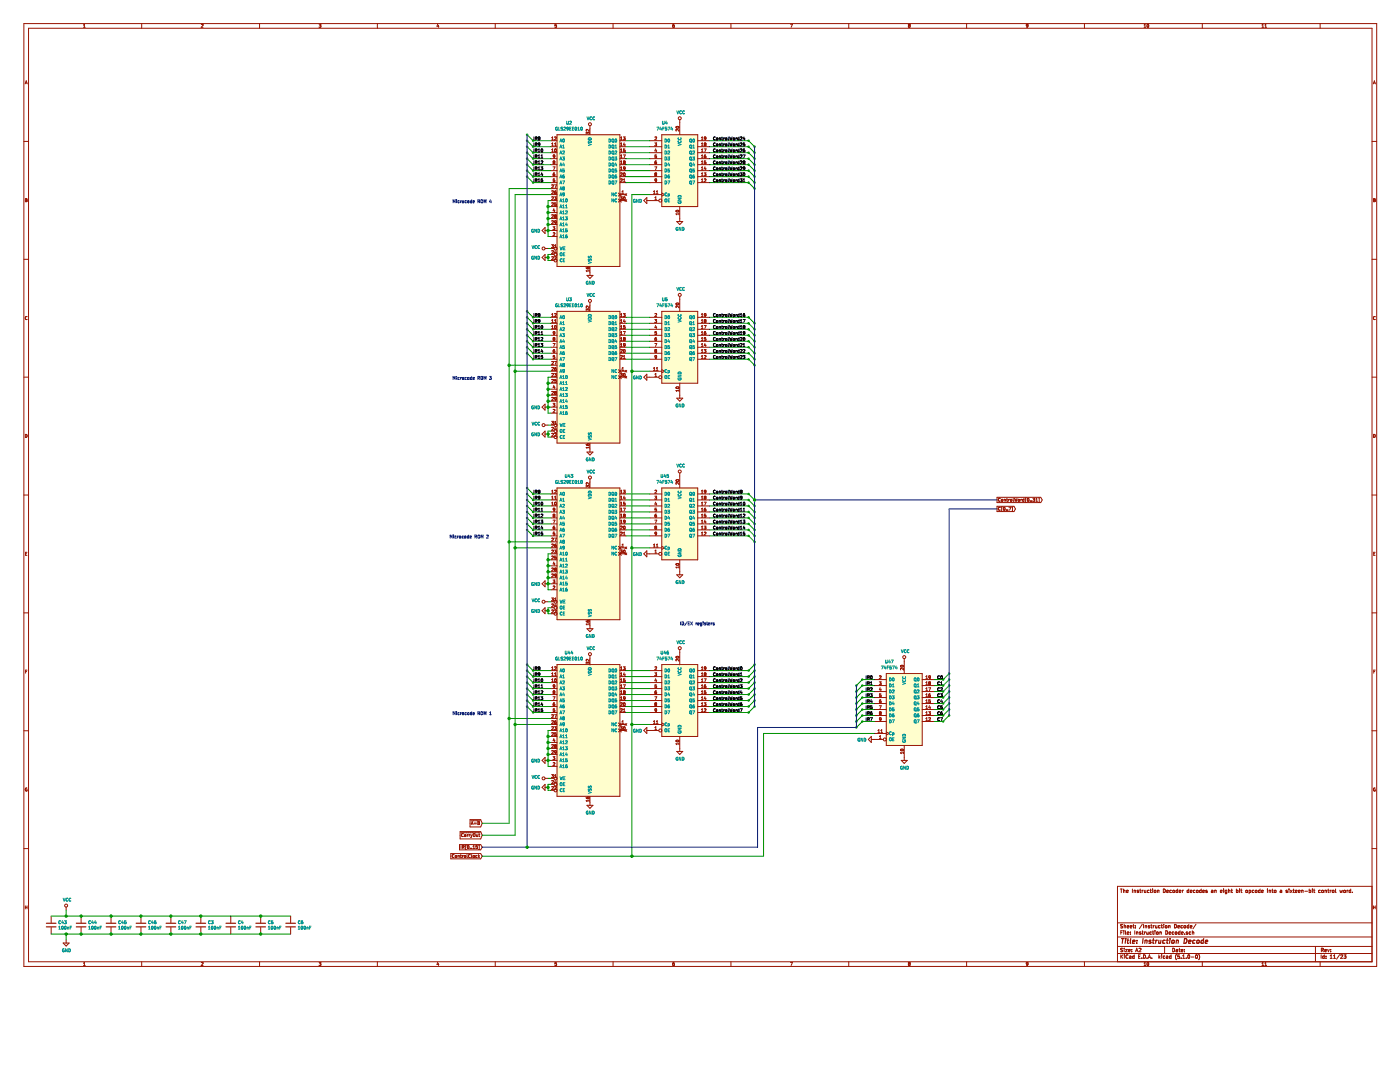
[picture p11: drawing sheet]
<svg xmlns="http://www.w3.org/2000/svg" width="279mm" height="216mm" viewBox="0 0 279 216" stroke-linecap="round" stroke-linejoin="round" font-family="sans-serif">
<g fill="#fffecd" stroke="#fffecd" stroke-width=".2">
<path d="M111.2 97.4h12.5v26.3h-12.5z" fill-rule="evenodd"/>
<path d="M111.2 132.6h12.5v26.3h-12.5z" fill-rule="evenodd"/>
<path d="M176.9 134.4h7.1v14.3h-7.1z" fill-rule="evenodd"/>
<path d="M132.1 97.4h7.1v14.3h-7.1z" fill-rule="evenodd"/>
<path d="M132.1 132.6h7.1v14.4h-7.1z" fill-rule="evenodd"/>
<path d="M111.2 62.1h12.5v26.3h-12.5z" fill-rule="evenodd"/>
<path d="M132.1 62.1h7.1v14.4h-7.1z" fill-rule="evenodd"/>
<path d="M111.2 26.9h12.5v26.3h-12.5z" fill-rule="evenodd"/>
<path d="M132.1 26.9h7.1v14.3h-7.1z" fill-rule="evenodd"/>
</g>
<g fill="none" stroke="#981200" stroke-width=".2">
<path d="M4.8 4.7h269.9v188.1h-269.9zM5 16.7l.2-.6 .2 .6M5.1 16.6h.3M5.7 5.6h268.1v186.3h-268.1zM16.7 5.4h.3M16.7 5l.1-.2v.6M28.3 4.7v.9M40.2 4.9l.2-.1 .1 .2-.3 .4h.3M51.8 4.7v.9M63.7 4.8h.3l-.2 .3h.2v.3M63.7 5.4h.3M64 5.4h.1"/>
<path d="M75.3 4.7v.9M87.4 4.8l-.2 .4h.4M87.5 5v.4M98.8 4.7v.9M111.1 4.8h-.3l-.1 .3h.3l.1 .3h-.4M122.3 4.7v.9M134.2 5.2l.3-.1 .1 .3M134.5 4.8l-.3 .3 .1 .3h.2M134.6 5.4h-.1M145.9 4.7v.9M157.7 4.8h.5l-.3 .6M169.4 4.7v.9"/>
<path d="M181.4 5.1l-.1-.1 .1-.2 .2 .1-.1 .2M181.4 5.1l-.1 .1 .1 .2 .2-.1-.1-.2M181.4 5.1h.1M192.9 4.7v.9M205 5.4h-.1M205.1 5.4h-.1M205.2 5.1l-.3 .1-.1-.3h.3v.5M216.4 4.7v.9M228.3 5.4h.4M228.3 5l.2-.2v.6M229 4.9l.1-.1a.28 .28 0 0 1 .2 .4 .28 .28 0 0 1-.3 .2zM239.9 4.7v.9"/>
<path d="M251.8 5.4h.4M251.8 5l.2-.2v.6M252.4 5.4h.4M252.4 5l.2-.2v.6M263.5 4.7v.9M274.1 16.7l.2-.6 .2 .6M274.1 16.6h.3M4.8 28.2h.9M5.1 39.9h.2M5.3 39.7l-.2-.1v.7l.3-.1-.1-.3M5.3 39.7h.1M5.3 39.7v.2"/>
<path d="M110 38.8h1.2M110 30.5h1.2M110 29.3h1.2M110 28.1h1.2M110 31.7h1.2M110 32.9h1.2M110 34h1.2M110 35.2h1.2M110 36.4h1.2M110 37.6h1.2M110.1 27.5l.2-.2v.6M110.1 28.7l.2-.2v.6"/>
<path d="M110.1 29.9l.2-.2v.6M110.1 30.3h.3M110.1 29.1h.3M110.1 27.9h.3M110.4 33.3h.4l-.3 .6M110.4 32.2h.1M110.4 32.2l.1-.1 .2 .1M110.4 39.3h-.3M110.4 39.3h.1M110.4 38.1h-.3M110.4 38.1h.1M110.4 36.9h-.3"/>
<path d="M110.4 36.9h.1M110.4 32.2l.1 .2M110.4 31h.3v.3h-.3zM110.4 35.9h.3v.3h-.3M110.4 36.9v.2l-.3 .4h.3M110.4 38.1v.2l-.3 .4h.3M110.4 39.3v.2l-.3 .4h.3M110.4 35.9v.1M110.4 34.8h.1M110.4 34.8h.3v.3h-.3zM110.5 32.4l-.1 .1 .1 .2 .2-.1-.1-.2M110.5 32.4h.1"/>
<path d="M110.7 39.3h.3l-.2 .2 .2 .3h-.3M110.7 36.9h.3l-.2 .6M110.7 27.4l.2-.1 .1 .2-.3 .4h.3M110.7 28.7l.1-.2v.6M110.7 29.1h.3M110.7 34.5l-.3 .3M110.7 35.7h-.3v.3M110.7 29.8l.1-.1a.27 .27 0 0 1 .2 .3 .27 .27 0 0 1-.3 .3zM110.7 32.2h.1M110.7 31.3l-.3 .2M110.7 32.2l-.1 .2M110.7 31.2h.1"/>
<path d="M111 38.1l-.3 .2v.3h.3v-.3l-.3 .1M111.2 26.9h12.5v26.3h-12.5zM117.5 26.4h-.2l-.1 .2-.2-.2v.4M117.5 26.4h.1M117.5 26.4v.4M117.6 25.8v.4l-.4-.4-.2 .1v.3M117.7 25.1v1.8M123.4 38.5l.6 .6M123.4 39.7l.6 .6M123.7 38.8h1.2M123.7 30.5h1.2M123.7 29.3h1.2"/>
<path d="M123.7 28.1h1.2M123.7 31.7h1.2M123.7 32.9h1.2M123.7 34h1.2M123.7 35.2h1.2M123.7 36.4h1.2M123.8 39.3h.4l-.2 .2 .2 .1v.2h-.4M123.8 27.5l.2-.2v.6M123.8 28.7l.2-.2v.6M123.8 29.9l.2-.2v.6M123.8 31.1l.2-.2v.6M123.8 32.3l.2-.2v.6"/>
<path d="M123.8 33.5l.2-.2v.6M123.8 34.6l.3-.1 .1 .2-.4 .4h.4M123.8 35.7h.3l.1 .2-.4 .4h.4M123.8 30.3h.4M123.8 29.1h.4M123.8 27.9h.4M123.8 31.5h.4M123.8 32.7h.4M123.8 33.9h.4M124 38.5l-.6 .6M124 39.7l-.6 .6M124.1 38.2l.2-.1v.6"/>
<path d="M124.1 38.7h.4M124.4 27.3h.4l-.2 .3 .2 .2-.4 .1M124.4 30.9h.4l-.3 .6M124.4 32.2h.1M124.4 35.9l.2-.2v.6M124.4 32.2l.1 .2M124.4 32.2l.1-.1 .3 .1M124.4 36.3h.4M124.4 30h.3l.1 .2-.4 .1M124.4 30h.1M124.5 34.6l.1-.1a.27 .27 0 0 1 .2 .3 .27 .27 0 0 1-.3 .2zM124.5 39.3a.31 .31 0 0 0-.1 .3 .31 .31 0 0 0 .2 .3l.2-.3-.1-.3"/>
<path d="M124.5 39.3h.2M124.5 39.3h.1M124.5 32.4l-.1 .1 .1 .2 .3-.1-.2-.2M124.5 32.4h.1M124.6 28.5l-.2 .4h.4M124.7 39.3h.1M124.7 28.7v.4M124.7 39.8l.4 .4M124.7 38.6l.4 .4M124.7 29.7h-.3v.3M124.8 32.2h.1M124.8 33.6h-.3l-.1-.2h.4l-.1 .4-.2 .1"/>
<path d="M124.8 32.2l-.2 .2M125.1 38.6l-.4 .4M125.1 39.8l-.4 .4M129.7 38.8h2.4M129.7 30.5h2.4M129.7 29.3h2.4M129.7 28.1h2.4M129.7 31.7h2.4M129.7 32.9h2.4M129.7 34h2.4M129.7 35.2h2.4M129.7 36.4h2.4"/>
<path d="M130.4 38.2l.2-.1v.6M130.4 38.7h.4M130.7 28.5h.3l-.2 .2 .2 .3-.3 .1M130.7 33.3h.4l-.3 .6M130.7 39.4l.2-.1v.6M130.7 27.4l.2-.1 .1 .2-.3 .4h.3M130.7 35.9l.1-.2 .2 .1v.4l-.2 .1M130.7 34.6h.1M130.7 34.6l.1-.1 .2 .1M130.7 39.9h.3M130.7 34.6l.1 .2M130.7 35.9v.1"/>
<path d="M130.7 31.2h.3v.2h-.3M130.7 32.4h.3v.3h-.2zM130.7 31.2h.1M130.7 32.4h.1M130.8 34.8l-.1 .1 .1 .2 .2-.1-.1-.2M130.8 34.8h.1M130.8 29.7l-.1 .4h.4M131 38.2l.2-.1v.6M131 29.9v.4M131 38.7h.3M131 32.1l-.3 .3M131 30.9h-.3v.3"/>
<path d="M131 34.6h.1M131 34.6l-.1 .2M131 35.9l-.3 .1M132.1 26.9h7.1v14.3h-7.1zM132.1 38.5l.6 .3-.6 .3M134.9 25.3v.2M134.9 25.5h.1M135 25.3h.4M135 25.3h-.1M135 25.5h.4M135.4 25.3h.1M135.5 25.3v.2"/>
<path d="M135.5 25.5h-.1M135.5 25.8v.4l-.4-.4-.2 .1 .1 .2M135.7 23.9v3M139.2 30.5h2.4M139.2 29.3h2.4M139.2 28.1h2.4M139.2 31.7h2.4M139.2 32.9h2.4M139.2 34h2.4M139.2 35.2h2.4M139.2 36.4h2.4M140 27.5l.2-.2v.6"/>
<path d="M140 28.7l.2-.2v.6M140 29.9l.2-.2v.6M140 31.1l.2-.2v.6M140 32.3l.2-.2v.6M140 33.5l.2-.2v.6M140 34.7l.2-.2v.6M140 35.9l.2-.2v.6M140 30.3h.3M140 29.1h.3M140 27.9h.3M140 31.5h.3M140 32.7h.3"/>
<path d="M140 33.9h.3M140 35.1h.3M140 36.3h.3M140.5 29.7h.4l-.2 .6M140.5 34.5h.4l-.2 .2 .1 .1M140.5 31.2l.2 .3 .2-.1v-.2M140.5 28.6v.1M140.5 28.7l.2 .1M140.5 28.6l.2-.1 .2 .1M140.6 35.7h.2M140.6 35.7h-.1M140.6 32.4h-.1"/>
<path d="M140.6 32.4h.2M140.6 31.2l-.1 .1M140.7 28.8l-.2 .1 .2 .2 .2-.1-.1-.2M140.7 28.8h.1M140.7 33.3l-.2 .4h.4M140.8 33.5v.4M140.8 30.9l-.3 .3M140.8 35.7h.1M140.8 34.8h.1M140.8 32.4h.1M140.8 31.2h.1M140.8 31.2h-.2"/>
<path d="M140.8 28.7v.1M140.9 32.4l-.1 .3-.3-.1M140.9 34.8l-.1 .3-.3-.1M140.9 35.7v.2l-.4 .4h.4M140.9 32.1h-.3l-.1 .3M140.9 28.7h-.1M140.9 27.6l-.3 .1v-.3h.3v.4l-.3 .1M140.9 28.6v.1M140.9 28.7h.1M273.8 28.2h.9M274.1 39.6l.3 .1v.6h-.3zM274.1 39.9h.2"/>
<path d="M4.8 51.7h.9M108.2 46l.6-.6v1.2zM108.2 51.4l.6-.6v1.2zM108.8 46h.6M108.8 49.6h.6M108.8 51.4h.6M110 47.2h1.2M110 52h.6M110 40h1.2M110 50.8h.6M110 41.2h1.2M110 43.6h1.2"/>
<path d="M110 44.8h1.2M110 46h1.2M110 49.6h.6M110 42.4h1.2M110.1 48.8h.3l-.2 .3h.2M110.1 50.1l.2-.1 .1 .2-.3 .4h.3M110.1 51.3l.2-.1 .1 .2-.3 .4h.3M110.4 45.2h.3l-.2 .3 .2 .2-.3 .1M110.4 46.5l.2-.1 .1 .2-.3 .4h.3M110.4 42.9h-.3M110.4 40.5h-.3M110.4 40.5h.1"/>
<path d="M110.4 42.9h.1M110.4 44.1h-.3M110.4 44.1h.1M110.4 49.1h.1M110.4 40.5v.2l-.3 .4h.3M110.4 42.9v.2l-.3 .4h.3M110.4 44.1v.2l-.3 .3h.3M110.4 49.1v.3h-.3M110.5 41.6l-.1 .5h.4M110.7 51.3l.2-.1 .1 .2-.3 .4h.3M110.7 41.9v.4M110.7 49l.1-.2v.6"/>
<path d="M110.7 49.4h.3M110.7 42.9v.2M110.7 43.2v.2M110.7 44.1v.3l.3-.1M110.7 43.1h.1M110.7 43.4h.1M110.7 42.9h.3l-.1 .2M110.7 44.1l.3 .1-.1 .4M110.7 42.9h.1M110.7 43.1v.1M110.7 44.1h.1M110.8 43.1h.1"/>
<path d="M110.8 43.1h-.1M110.8 50l-.1 .4h.3M110.9 43.1l.1 .2-.3 .1M110.9 44.6h-.2M110.9 44.6h.1M111 50.2v.4M111 40.5h-.3v.3l.2-.1 .1 .3h-.3M117 53.4l.2 .2M117.1 55h1.2l-.6 .6zM117.2 53.4l.1 .2M117.2 53.6h.3M117.3 53.3l.3 .1-.1 .2"/>
<path d="M117.3 53.6h.1M117.3 53.3l-.1 .1M117.5 53.6h.1M117.6 53.9v.3M117.6 54h-.6l.2 .2M117.7 53.2v1.8M123.7 40h1.2M128.5 40l.6-.6v1.2zM129.1 40h2.4M134.9 42.2a.29 .29 0 0 1 .3-.3 .29 .29 0 0 1 .3 .3M134.9 42.2h.1M135 42.2h.4"/>
<path d="M135.1 44.2h1.2l-.6 .6zM135.5 42.2h-.1M135.5 42.5v.4M135.5 42.7h-.6l.2 .2M135.7 41.2v3M135.7 59.1v3M273.8 51.7h.9M4.8 75.3h.9M5.4 63.2a.28 .28 0 0 0-.4 .3 .28 .28 0 0 0 .4 .2M5.4 63.2h.1M110 74.1h1.2M110 65.7h1.2"/>
<path d="M110 64.5h1.2M110 63.3h1.2M110 66.9h1.2M110 68.1h1.2M110 69.3h1.2M110 70.5h1.2M110 71.7h1.2M110 75.3h1.2M110 76.5h1.2M110 72.9h1.2M110 78.9h1.2M110 77.7h1.2"/>
<path d="M110.1 62.7l.2-.1v.6M110.1 63.9l.2-.1v.6M110.1 65.1l.2-.1v.6M110.1 72.2l.2-.1 .1 .2-.3 .4h.3M110.1 73.4l.2-.1 .1 .2-.3 .4h.3M110.1 74.6l.2-.1 .1 .2-.3 .4h.3M110.1 75.8l.2-.1 .1 .2-.3 .4h.3M110.1 78.2l.2-.1 .1 .2-.3 .4h.3M110.1 65.6h.3M110.1 64.4h.3M110.1 63.2h.3M110.4 68.5h.4l-.3 .6"/>
<path d="M110.4 79.3l-.3 .1M110.4 79.3v.1M110.4 71.2h.3v.2l-.3 .1M110.4 79.4v.2l-.3 .3h.3M110.4 71.2h.1M110.4 70v.1M110.4 70h.3v.3h-.3zM110.5 67.6l-.1-.1 .1-.2 .2 .2-.1 .1M110.5 67.6l-.1 .1 .1 .2 .2-.1-.1-.2M110.5 67.6h.1M110.5 76.9l-.1 .4h.4M110.7 74.5h.3l-.2 .2 .2 .3-.3 .1"/>
<path d="M110.7 72.1h.3l-.2 .6M110.7 62.6h.2l.1 .1-.3 .5h.3M110.7 77.1v.4M110.7 78.2h.1M110.7 63.9l.1-.1v.6M110.7 64.4h.3M110.7 69.7l-.3 .3M110.7 78.2l.1-.1 .2 .1M110.7 78.2l.1 .2M110.7 79.4v.2M110.7 70.9h-.3v.3M110.7 73.6v.1"/>
<path d="M110.7 79.6h.1M110.7 65h.1a.27 .27 0 0 1 .2 .3 .27 .27 0 0 1-.3 .2zM110.7 79.3l.3 .1v.2M110.7 66.4l-.3 .1v-.3l.3 .1v.4h-.3M110.7 73.6h.1M110.7 79.3v.1M110.8 78.4l-.1 .1 .1 .2 .2-.1-.1-.2M110.8 78.4h.1M111 73.3l-.3 .3v.3h.3v-.3h-.3M111 75.7h-.3v.3l.2-.1 .1 .3h-.3M111 79.6h-.3M111 78.2h.1"/>
<path d="M111 78.2l-.1 .2M111 79.6l-.3 .3M111 79.6h.1M111.2 62.1h12.5v26.3h-12.5zM117 62v-.4l.2 .2 .1-.1h.2v.3M117.6 61.1v.3l-.4-.3-.2 .1v.2M117.7 60.3v1.8M123.4 73.8l.6 .6M123.4 75l.6 .6M123.7 74.1h1.2M123.7 65.7h1.2M123.7 64.5h1.2"/>
<path d="M123.7 63.3h1.2M123.7 66.9h1.2M123.7 68.1h1.2M123.7 69.3h1.2M123.7 70.5h1.2M123.7 71.7h1.2M123.7 75.3h1.2M123.8 74.5h.4l-.2 .2 .2 .1v.3h-.4M123.8 62.7l.2-.1v.6M123.8 63.9l.2-.1v.6M123.8 65.1l.2-.1v.6M123.8 66.3l.2-.1v.5"/>
<path d="M123.8 67.5l.2-.2v.6M123.8 68.7l.2-.2v.6M123.8 69.8l.3-.1 .1 .2-.4 .4h.4M123.8 71l.3-.1 .1 .2-.4 .4h.4M123.8 65.6h.4M123.8 64.4h.4M123.8 63.2h.4M123.8 66.7h.4M123.8 67.9h.4M123.8 69.1h.4M124 73.8l-.6 .6M124 75l-.6 .6"/>
<path d="M124.1 73.5l.2-.2v.6M124.1 73.9h.4M124.4 62.6h.4l-.2 .2 .2 .3h-.4M124.4 66.2h.4l-.3 .5M124.4 71.1l.2-.2v.6M124.4 65.5h.1M124.4 71.5h.4M124.5 70.3a.32 .32 0 0 1 .1-.6l.2 .3-.1 .3M124.5 74.6l.1-.1a.27 .27 0 0 1 .2 .3 .27 .27 0 0 1-.3 .3zM124.5 70.3h.1M124.5 70.3h.2M124.5 67.6l-.1-.1 .1-.2 .3 .2-.2 .1"/>
<path d="M124.5 67.6l-.1 .1 .1 .2 .3-.1-.2-.2M124.5 67.6h.1M124.6 63.7l-.2 .5h.4M124.7 64v.4M124.7 70.3h.1M124.7 65h-.3v.2l.4 .1-.1 .2h-.3M124.7 75.1l.4 .3M124.7 73.9l.4 .4M124.8 68.8l-.3 .1-.1-.3 .4 .1-.1 .3-.2 .1M125.1 73.9l-.4 .4M125.1 75.1l-.4 .3M128.5 75.3l.6-.6v1.2z"/>
<path d="M129.1 75.3h2.4M129.7 74.1h2.4M129.7 65.7h2.4M129.7 64.5h2.4M129.7 63.3h2.4M129.7 66.9h2.4M129.7 68.1h2.4M129.7 69.3h2.4M129.7 70.5h2.4M129.7 71.7h2.4M130.4 73.5l.2-.2v.6M130.4 73.9h.4"/>
<path d="M130.7 63.8h.3l-.2 .2 .2 .3h-.3M130.7 68.5h.4l-.3 .6M130.7 74.7l.2-.2v.6M130.7 75.1h.3M130.7 66.7h.1M130.7 62.6h.2l.1 .1-.3 .5h.3M130.7 62.6h.1M130.8 70l-.1-.1 .1-.2 .2 .2-.1 .1M130.8 70l-.1 .1 .1 .2 .2-.1-.1-.2M130.8 70h.1M130.8 64.9l-.1 .5h.4M131 73.5l.2-.2v.6"/>
<path d="M131 67.3h-.1a.37 .37 0 0 0-.1 .6h.2v-.2l-.1-.1-.2 .1M131 65.2v.4M131 73.9h.3M131 66.2h-.3v.2l.3 .1v.2h-.3M131 71.2l-.2 .1-.1-.3 .3 .1v.4h-.2M132.1 62.1h7.1v14.4h-7.1zM132.1 73.8l.6 .3-.6 .3M134.9 61.3l.1 .1M135 77.3a.29 .29 0 0 1 .3-.1 .29 .29 0 0 1 .2 .3h-.1a.32 .32 0 0 1-.5-.2zM135 60.5a.29 .29 0 0 1 .3-.1 .29 .29 0 0 1 .2 .3l-.1 .1a.32 .32 0 0 1-.5-.2zM135.1 79.4h1.2l-.6 .6zM135.5 61v.4l-.4-.4-.2 .2v.1"/>
<path d="M135.5 77.8v.3M135.5 77.9h-.6l.2 .2M135.7 76.5v2.9M139.2 65.7h2.4M139.2 64.5h2.4M139.2 63.3h2.4M139.2 66.9h2.4M139.2 68.1h2.4M139.2 69.3h2.4M139.2 70.5h2.4M139.2 71.7h2.4M140 69.9l.2-.2v.6"/>
<path d="M140 62.7l.2-.1v.6M140 63.9l.2-.1v.6M140 65.1l.2-.1v.6M140 66.3l.2-.1v.5M140 67.5l.2-.2v.6M140 68.7l.2-.2v.6M140 71.1l.2-.2v.6M140 65.6h.3M140 64.4h.3M140 63.2h.3M140 66.7h.3M140 67.9h.3"/>
<path d="M140 69.1h.3M140 70.3h.3M140 71.5h.3M140.5 65h.4l-.2 .6M140.5 69.7h.4l-.2 .3h.1M140.5 70.3h.3M140.5 66.5l.3-.1 .1 .3M140.5 71l.3-.1 .1 .2-.4 .4h.4M140.5 67.9h.1M140.6 67.9h.2M140.6 66.2l-.1 .4 .3 .1M140.7 64l-.1 .3h.2"/>
<path d="M140.7 66.2h-.1M140.7 64h.1M140.7 68.5l-.2 .4h.4M140.8 64h.1M140.8 62.6h-.2l-.1 .2 .2 .1 .2-.1M140.8 68.7v.4M140.8 63.8h-.2l.1 .2M140.8 66.2h-.1M140.8 70h.1M140.8 63.8h.1M140.8 64l.1 .1M140.8 62.6h.1"/>
<path d="M140.9 70.3h-.1M140.9 63.8l-.1 .2M140.9 62.6v.4l-.3 .2M140.9 64.1v.2M140.9 67.3h-.3l-.1 .3h.3l.1 .3M140.9 70v.3M140.9 67.9h-.1M140.9 66.7h-.1M140.9 64.3h-.1M273.8 75.3h.9M274.4 63.2a.28 .28 0 0 0-.3 .3 .28 .28 0 0 0 .4 .2M274.4 63.2h.1"/>
<path d="M4.8 98.8h.9M5.1 86.7a.31 .31 0 0 1 .3 .3 .31 .31 0 0 1-.3 .3zM108.2 81.2l.6-.6v1.2zM108.2 86.6l.6-.6v1.2zM108.8 81.2h.6M108.8 84.8h.6M108.8 86.6h.6M110 99.8h1.2M110 98.6h1.2M110 82.4h1.2M110 87.2h.6M110 86h.6"/>
<path d="M110 80h1.2M110 81.2h1.2M110 84.8h.6M110.1 84.1h.3l-.2 .2 .2 .1v.2h-.3M110.1 98l.2-.2v.6M110.1 99.2l.2-.2v.6M110.1 99.6h.3M110.1 98.4h.3M110.4 80.5h.3l-.2 .2 .2 .3h-.3M110.4 86.5h-.3M110.4 86.5h.1M110.4 85.3h-.3"/>
<path d="M110.4 85.3h.1M110.4 81.7h.2l.1 .2-.3 .4h.3M110.4 85.3v.2l-.3 .4h.3M110.4 86.5v.2l-.3 .4h.3M110.4 81.7h.1M110.7 86.5h.2l.1 .1-.3 .5h.3M110.7 97.9l.2-.1 .1 .2-.3 .4h.3M110.7 99.6h.3M110.7 84.2l.1-.1v.6M110.7 99.2l.1-.2v.6M110.7 84.7h.3M110.8 85.2l-.1 .5h.3"/>
<path d="M111 85.5v.4M111.2 97.4h12.5v26.3h-12.5zM117.1 90.2h1.2l-.6 .6zM117.5 96.9h-.2l-.1 .2-.2-.2v.4M117.5 88.5l-.3 .2 .1 .2M117.5 96.9h.1M117.5 88.5v.1M117.5 88.6v.3h-.4l-.1-.3M117.5 96.9v.4M117.6 89.1v.4M117.6 96.3v.4l-.4-.4-.2 .1v.3M117.6 89.3h-.6l.2 .2"/>
<path d="M117.7 88.4v1.8M117.7 95.6v1.8M123.7 99.8h1.2M123.7 98.6h1.2M123.8 99.6h.4M123.8 98.4h.4M123.8 98l.2-.2v.6M123.8 99.2l.2-.2v.6M124.4 97.8h.4l-.2 .2 .2 .3-.4 .1M124.6 99l-.2 .4h.4M124.7 99.2v.4M129.7 99.8h2.4"/>
<path d="M129.7 98.6h2.4M130.7 99h.3l-.2 .2 .2 .3h-.3M130.7 97.9l.2-.1 .1 .2-.3 .4h.3M132.1 97.4h7.1v14.3h-7.1zM134.9 95.8v.2M134.9 96h.1M135 95.8h-.1M135 95.8h.4M135 96h.4M135.4 95.8h.1M135.5 95.8v.2M135.5 96h-.1"/>
<path d="M135.5 96.3v.4l-.4-.4-.2 .1 .1 .2M135.7 94.4v3M139.2 99.8h2.4M139.2 98.6h2.4M140 99.6h.3M140 98.4h.3M140 99.2l.2-.2v.6M140 98l.2-.2v.6M140.5 99.1v.1M140.5 99.2l.2 .1M140.5 99.1l.2-.1 .2 .1M140.7 99.3l-.2 .1 .2 .2 .2-.1-.1-.2"/>
<path d="M140.7 99.3h.1M140.8 98.2l-.2-.1v-.2h.3v.4l-.3 .1M140.9 98.1l-.1 .1M140.9 99.1v.1M140.9 99.2l-.1 .1M140.9 98.1h.1M199 99.2h8.7l.3 .6-.3 .5h-8.7zM199.6 99.5a.26 .26 0 0 0-.4 .2 .26 .26 0 0 0 .4 .3M199.9 99.7h.2v.3h-.2zM200.4 99.6v.4M200.4 99.7h.2l.1 .3M200.4 99.7h.1"/>
<path d="M200.9 99.6h.2M201 99.4v.5l.1 .1M201.3 99.6v.4M201.5 99.6l-.2 .1M201.7 99.7h.2v.3h-.2zM201.7 100h.1M202.2 99.4l.1 .6M202.5 99.4l.1 .6 .1-.4 .1 .4 .2-.6M203.2 100h.1M203.2 99.7h.3l-.1 .3h-.2zM203.7 99.6v.4M203.9 99.6l-.2 .1"/>
<path d="M204.4 99.7h-.3v.3h.3M204.4 99.4v.6M204.8 99.4h-.1v.8h.1M205.1 99.5l.1-.1a.27 .27 0 0 1 .2 .3 .27 .27 0 0 1-.3 .3zM205.6 100h.1M205.9 100h.1M206.1 100h.3M206.1 99.4h.4l-.2 .3h.2v.3M206.5 100h-.1M206.7 99.6l.2-.2v.6M207.3 99.4h.1v.8h-.1M273.8 98.8h.9"/>
<path d="M274.1 86.7a.31 .31 0 0 1 .4 .3 .31 .31 0 0 1-.4 .3zM5.1 110.5h.2M5.4 110.2h-.3v.6h.3M108.8 116.5h.6M108.8 115.9v1.2l-.6-.6zM110 109.3h1.2M110 101h1.2M110 102.1h1.2M110 103.3h1.2M110 104.5h1.2M110 117.7h1.2M110 105.7h1.2"/>
<path d="M110 106.9h1.2M110 110.5h1.2M110 111.7h1.2M110 108.1h1.2M110 114.1h1.2M110 115.3h1.2M110 116.5h1.2M110 112.9h1.2M110.1 119.3h.3l-.2 .2 .2 .1M110.1 100.8h.3M110.1 100.4l.2-.2v.6M110.1 113.4l.2-.1 .1 .2-.3 .4h.3"/>
<path d="M110.1 114.6l.2-.1 .1 .2-.3 .4h.3M110.4 103.8h.4l-.3 .6M110.4 115.7h.3l-.2 .3 .2 .2-.3 .1M110.4 102.7l.1-.1 .2 .1M110.4 117l.2-.1 .1 .2-.3 .4h.3M110.4 109.8h-.3M110.4 109.8h.1M110.4 111h-.3M110.4 111h.1M110.4 108.6h-.3M110.4 108.6h.1M110.4 107.4h-.3"/>
<path d="M110.4 107.4h.1M110.4 119.6h.1M110.4 102.7h.1M110.4 102.7l.1 .2M110.4 108.6v.2l-.3 .4h.3M110.4 101.5h.3v.2h-.3zM110.4 107.4v.2l-.3 .4h.3M110.4 109.8v.2l-.3 .4h.3M110.4 111v.2l-.3 .4h.3M110.4 119.6v.3h-.3M110.5 102.9l-.1 .1 .1 .2 .2-.1-.1-.2M110.5 102.9h.1"/>
<path d="M110.5 112.1l-.1 .4h.4M110.7 109.8h.3l-.2 .2 .2 .2-.3 .1M110.7 110.3h.1M110.7 107.4h.3l-.2 .6M110.7 108.9l.1-.1 .2 .1v.2h-.3M110.7 112.4v.3M110.7 119.5l.1-.2v.6M110.7 105h-.1a.37 .37 0 0 0-.1 .6h.2v-.3l-.1-.1-.2 .1M110.7 119.9h.3M110.7 113.5v-.1l.2-.1 .1 .2-.1 .1M110.7 106.2h-.3v.3l.2-.1 .1 .3h-.3M110.7 109.1h.1"/>
<path d="M110.7 113.5v.1M110.7 113.9h.1M110.7 100.3l.1-.1a.27 .27 0 0 1 .2 .3 .27 .27 0 0 1-.3 .2zM110.7 101.7l-.3 .3M110.7 102.7h.1M110.7 113.6h.1M110.7 102.7l-.1 .2M110.7 101.7h.1M110.8 113.6l-.1 .3M110.8 113.6h.1M110.9 113.6l.1 .2-.3 .1M111 108.6l-.3 .1v.4"/>
<path d="M111 111h-.3v.2h.2l.1 .2-.3 .1M111 114.8l-.3 .1v-.3l.3 .1v.3l-.3 .1M123.4 109l.6 .6M123.4 110.2l.6 .6M123.7 109.3h1.2M123.7 101h1.2M123.7 102.1h1.2M123.7 103.3h1.2M123.7 104.5h1.2M123.7 105.7h1.2M123.7 106.9h1.2M123.7 110.5h1.2"/>
<path d="M123.8 109.8h.4l-.2 .2h.2v.3h-.4M123.8 110.3h.1M123.8 100.8h.4M123.8 100.4l.2-.2v.6M123.8 101.6l.2-.2v.6M123.8 102.8l.2-.2v.6M123.8 104l.2-.2v.6M123.8 102h.4M123.8 103.2h.4M123.8 104.4h.4M123.8 105l.4 .1M123.8 106.2h.3l.1 .1-.4 .5h.4"/>
<path d="M124 109l-.6 .6M124 110.2l-.6 .6M124.1 109.2h.4M124.1 108.7l.2-.1v.6M124.2 105.1h.1M124.2 105.1l-.4 .5h.4M124.4 101.4h.4l-.3 .6M124.4 102.7l.1 .2M124.4 102.7h.1M124.4 102.7l.1-.1 .3 .1M124.4 106.8h.4M124.4 106.3l.2-.1v.6"/>
<path d="M124.4 100.5h.3l.1 .2h-.4M124.4 100.5h.1M124.5 105a.31 .31 0 0 0-.1 .4 .31 .31 0 0 0 .2 .2l.2-.2-.1-.4M124.5 109.8v.5M124.5 110.3h.1M124.5 105h.2M124.5 105h.1M124.5 109.8h.2M124.5 110.3h.2M124.5 109.8h.1M124.5 102.9l-.1 .1 .1 .2 .3-.1-.2-.2M124.5 102.9h.1"/>
<path d="M124.7 105h.1M124.7 109.8h.1M124.7 109.8v.5M124.7 110.3h.1M124.7 110.3l.4 .4M124.7 109.1l.4 .4M124.7 100.2h-.3v.3M124.8 102.7h.1M124.8 104l-.3 .1-.1-.3 .4 .1-.1 .3-.2 .2M124.8 102.7l-.2 .2M125.1 109.1l-.4 .4M125.1 110.3l-.4 .4"/>
<path d="M129.1 110.5h2.4M129.1 109.9v1.2l-.6-.6zM129.7 109.3h2.4M129.7 101h2.4M129.7 102.1h2.4M129.7 103.3h2.4M129.7 104.5h2.4M129.7 105.7h2.4M129.7 106.9h2.4M130.4 109.2h.4M130.4 108.7l.2-.1v.6M130.7 103.8h.4l-.3 .6"/>
<path d="M130.7 102.9h.3v.3h-.2zM130.7 105.1l.1-.1 .2 .1M130.7 110.4h.3M130.7 109.9l.2-.1v.6M130.7 105.1h.1M130.7 105.1l.1 .1M130.7 101.7h.3v.2h-.3M130.7 102.9h.1M130.7 101.7h.1M130.8 105.2l-.1 .2 .1 .2 .2-.1-.1-.3M130.8 105.2h.1M130.8 100.2l-.1 .4h.4"/>
<path d="M131 109.2h.3M131 102.6l-.3 .3M131 108.7l.2-.1v.6M131 100.4v.4M131 101.4h-.3v.3M131 106.4l-.2 .1-.1-.3 .3 .1v.4l-.2 .1M131 105.1h.1M131 105.1l-.1 .1M132.1 109l.6 .3-.6 .3M134.9 112.5v.2M134.9 112.7h.1M135 112.7h.4"/>
<path d="M135 112.5h-.1M135 112.5h.4M135.1 114.7h1.2l-.6 .6zM135.4 112.5h.1M135.5 112.5v.2M135.5 112.7h-.1M135.5 113v.4M135.5 113.2h-.6l.2 .2M135.7 111.7v3M139.2 101h2.4M139.2 102.1h2.4M139.2 103.3h2.4"/>
<path d="M139.2 104.5h2.4M139.2 105.7h2.4M139.2 106.9h2.4M140 100.8h.3M140 102h.3M140 103.2h.3M140 104.4h.3M140 105.6h.3M140 106.8h.3M140 100.4l.2-.2v.6M140 101.6l.2-.2v.6M140 102.8l.2-.2v.6"/>
<path d="M140 104l.2-.2v.6M140 105.1l.2-.1v.6M140 106.3l.2-.1v.6M140.5 100.2h.4l-.2 .6M140.5 105h.4l-.2 .2 .2 .3h-.4M140.5 101.7l.2 .3 .2-.1v-.2M140.6 106.2h.2M140.6 106.2h-.1M140.6 102.9h-.1M140.6 102.9h.2M140.6 101.7h-.1M140.6 101.5l-.1 .2"/>
<path d="M140.7 101.4l-.1 .1M140.7 103.8l-.2 .4h.4M140.8 101.4h-.1M140.8 106.2h.1M140.8 104v.4M140.8 102.9h.1M140.8 101.7h.1M140.8 101.7h-.2M140.9 102.9l-.1 .3-.3-.1M140.9 102.6h-.3l-.1 .3M140.9 106.2v.2l-.4 .4h.4M199 101h3.4l.3 .6-.3 .5h-3.4z"/>
<path d="M199.6 101.3a.26 .26 0 0 0-.4 .2 .26 .26 0 0 0 .4 .3M200 101.2h-.1v.8h.1M200.3 101.7v.1M200.3 101.3l.1-.1a.29 .29 0 0 1 .2 .3 .29 .29 0 0 1-.3 .3zM200.8 101.8h.1M201.1 101.8h.1M201.3 101.2h.5l-.3 .6M201.9 101.2h.2v.8h-.2M206.7 100h.4M274.2 110.5h.2M274.4 110.2h-.2v.6h.2M4.8 122.3h.9"/>
<path d="M5.1 134h.2M5.4 133.7h-.3v.6M108.8 120.1h.6M108.8 121.3v1.2l-.6-.6zM108.8 121.9h.6M110 122.5h.6M110 121.3h.6M110 120.1h.6M110 136.2h1.2M110 135h1.2M110 133.8h1.2M110 137.4h1.2"/>
<path d="M110 138.6h1.2M110 139.8h1.2M110.1 133.2l.2-.1v.6M110.1 134.4l.2-.1v.5M110.1 135.6l.2-.2v.6M110.1 121.8l.2-.1 .1 .2-.3 .4h.3M110.1 120.6l.2-.1 .1 .2-.3 .4h.3M110.1 136h.3M110.1 134.8h.3M110.1 133.7h.3M110.4 139h.4l-.3 .6M110.5 138.1l-.1-.1 .1-.2 .2 .2-.1 .1"/>
<path d="M110.5 138.1l-.1 .1 .1 .2 .2-.1-.1-.2M110.5 138.1h.1M110.7 121.8l.2-.1 .1 .2-.3 .4h.3M110.7 133.1h.2l.1 .1-.3 .5h.3M110.7 134.4l.1-.1v.5M110.7 134.8h.3M110.7 135.5l.1-.1a.27 .27 0 0 1 .2 .4 .27 .27 0 0 1-.3 .2zM110.7 136.9l-.3 .1v-.3l.3 .1v.4h-.3M110.8 120.5l-.1 .4h.3M111 120.7v.4M111.2 132.6h12.5v26.3h-12.5zM117 123.8l.2 .3"/>
<path d="M117.1 125.4h1.2l-.6 .6zM117.2 132.2v.1l-.2-.2v.4M117.2 124.1h.3M117.2 123.8l.1 .3M117.3 123.8h.3l-.1 .3M117.3 132.1l.3 .1-.1 .3M117.3 123.8h-.1M117.3 124.1h.1M117.3 132.1l-.1 .1M117.5 124.1h.1M117.6 124.4v.3M117.6 131.6v.3l-.4-.3-.2 .1v.2"/>
<path d="M117.6 124.5h-.6l.2 .2M117.7 123.7v1.7M117.7 130.8v1.8M123.7 136.2h1.2M123.7 135h1.2M123.7 133.8h1.2M123.7 137.4h1.2M123.7 138.6h1.2M123.7 139.8h1.2M123.8 133.2l.2-.1v.6M123.8 134.4l.2-.1v.5M123.8 135.6l.2-.2v.6"/>
<path d="M123.8 136.8l.2-.2v.6M123.8 138l.2-.2v.6M123.8 139.2l.2-.2v.6M123.8 136h.4M123.8 134.8h.4M123.8 133.7h.4M123.8 137.2h.4M123.8 138.4h.4M123.8 139.6h.4M124.4 133.1h.4l-.2 .2 .2 .2-.4 .1M124.4 136.6h.4l-.3 .6M124.4 136h.1"/>
<path d="M124.4 135.7l.4 .1-.1 .2h-.3M124.4 135.7h.1M124.5 138.1l-.1-.1 .1-.2 .3 .2-.2 .1M124.5 138.1l-.1 .1 .1 .2 .3-.1-.2-.2M124.5 138.1h.1M124.6 134.2l-.2 .4h.4M124.7 134.5v.3M124.7 135.4h-.3v.3M124.8 139.3l-.3 .1-.1-.3 .4 .1-.1 .3-.2 .1M129.7 136.2h2.4M129.7 135h2.4M129.7 133.8h2.4"/>
<path d="M129.7 137.4h2.4M129.7 138.6h2.4M129.7 139.8h2.4M130.7 134.3h.3l-.2 .2 .2 .2-.3 .1M130.7 139h.4l-.3 .6M130.7 138.1h.3v.3h-.2zM130.7 136.9h.3v.2l-.3 .1M130.7 133.1h.2l.1 .1-.3 .5h.3M130.7 133.1h.1M130.7 136.9h.1M130.7 138.1v.1M130.8 135.4l-.1 .4h.4"/>
<path d="M131 137.8l-.3 .3M131 135.6v.4M131 136.6h-.3v.3M132.1 132.6h7.1v14.4h-7.1zM134.9 131.2h.1M134.9 131.2a.29 .29 0 0 1 .3-.3 .29 .29 0 0 1 .3 .3M134.9 131.6l.1 .3M135 131.6h-.1M135 131.2h.4M135.5 131.2h-.1M135.5 131.5v.4l-.3-.3h-.2M135.7 129.6v3"/>
<path d="M139.2 136.2h2.4M139.2 135h2.4M139.2 133.8h2.4M139.2 137.4h2.4M139.2 138.6h2.4M139.2 139.8h2.4M140 136h.3M140 134.8h.3M140 133.7h.3M140 137.2h.3M140 138.4h.3M140 139.6h.3"/>
<path d="M140 133.2l.2-.1v.6M140 139.2l.2-.2v.6M140 134.4l.2-.1v.5M140 135.6l.2-.2v.6M140 136.8l.2-.2v.6M140 138l.2-.2v.6M140.5 135.4h.4l-.2 .6M140.5 136.9v.2M140.5 137.1l.1 .1M140.6 138.1h-.1M140.6 138.1h.2M140.6 136.9l-.1 .1"/>
<path d="M140.7 134.5l-.1 .3h.2M140.7 134.5h.1M140.7 139l-.2 .4h.4M140.8 134.5h.1M140.8 133.1h-.2l-.1 .2 .2 .1 .2-.1M140.8 133.1h.1M140.8 136.6l-.3 .3M140.8 139.2v.4M140.8 134.3h-.2l.1 .2M140.8 138.1h.1M140.8 136.9h.1M140.8 136.9h-.2"/>
<path d="M140.8 134.3h.1M140.8 134.5l.1 .1M140.9 133.1v.4l-.3 .2M140.9 136.9l-.1 .3h-.2M140.9 138.1l-.1 .3h-.3M140.9 137.8h-.3l-.1 .3M140.9 134.3v.2M140.9 134.6v.2M140.9 134.5h-.1M140.9 134.8h-.1M174.5 139.2h2.4M174.5 138h2.4"/>
<path d="M174.5 136.8h2.4M174.5 135.6h2.4M175.5 136h.3l-.2 .3 .2 .2-.3 .1M175.5 134.9l.2-.1 .1 .2-.3 .4h.3M175.5 139.9h.3v.3h-.2zM175.5 138.7h.3v.2l-.3 .1M175.5 138.7h.1M175.5 139.9v.1M175.6 137.2l-.1 .4h.4M175.8 139.6l-.3 .3M175.8 137.4v.4M175.8 138.4h-.3v.3"/>
<path d="M176.9 134.4h7.1v14.3h-7.1zM179.7 133v-.1a.29 .29 0 0 1 .3-.2 .29 .29 0 0 1 .3 .3M179.7 133.4l.1 .3M179.7 133h.1M179.8 133.3l-.1 .1M179.8 133h.4M180.3 133h-.1M180.3 133.3v.4l-.3-.4h-.2M180.5 131.4v3M184 139.2h2.4M184 138h2.4M184 136.8h2.4"/>
<path d="M184 135.6h2.4M184.8 135.4h.3M184.8 136.6h.3M184.8 137.8h.3M184.8 139h.3M184.8 136.2l.2-.2v.6M184.8 135l.2-.2v.6M184.8 137.4l.2-.2v.6M184.8 138.6l.2-.2v.6M184.8 139.8l.2-.2v.6M185.3 137.2h.4l-.2 .6M185.3 138.7l.2 .3 .2-.1v-.2"/>
<path d="M185.4 139.9h-.1M185.4 139.9h.2M185.4 138.7l-.1 .1M185.5 136.3l-.1 .3h.2M185.5 136.3h.1M185.6 136.3l.1 .3M185.6 138.4l-.3 .3M185.6 139.9h.1M185.6 138.7h.1M185.6 138.7h-.2M185.6 136.3h.1M185.7 139.9l-.1 .3h-.3"/>
<path d="M185.7 136.2l-.2-.2-.2 .2 .2 .1M185.7 139.6h-.3l-.1 .3M185.7 136.2l-.1 .1M185.7 136.6h-.1M185.7 135.1l-.3 .1v-.3l.3 .1v.3l-.3 .1M273.8 122.3h.9M274.2 134h.2M274.5 133.7h-.3v.6M4.8 145.8h.9M5.3 157.6l.1 .2M5.4 157.3a.28 .28 0 0 0-.4 .2 .28 .28 0 0 0 .4 .3M5.4 157.8h.1"/>
<path d="M108.8 151.7h.6M108.8 155.3h.6M108.8 157.1h.6M108.8 151.1v1.2l-.6-.6zM108.8 156.5v1.2l-.6-.6zM110 144.6h1.2M110 152.9h1.2M110 141h1.2M110 142.2h1.2M110 157.7h.6M110 145.8h1.2M110 156.5h.6"/>
<path d="M110 147h1.2M110 143.4h1.2M110 149.3h1.2M110 150.5h1.2M110 151.7h1.2M110 155.3h.6M110 148.1h1.2M110.1 154.6h.3l-.2 .2h.2v.3M110.1 155.1h.3M110.1 142.7l.2-.1 .1 .2-.3 .4h.3M110.1 143.9l.2-.1 .1 .2-.3 .4h.3M110.1 145.1l.2-.1 .1 .2-.3 .4h.3"/>
<path d="M110.1 157h.2l.1 .1-.3 .4h.3M110.4 151h.3l-.2 .2 .2 .3h-.3M110.4 155.8h-.3M110.4 155.8h.1M110.4 146.2l-.3 .1M110.4 146.2v.1M110.4 148.6h-.3M110.4 148.6h.1M110.4 149.8h-.3M110.4 149.8h.1M110.4 141.7h.3v.2l-.3 .1M110.4 152.2h.2l.1 .1-.3 .5h.3"/>
<path d="M110.4 146.3v.2l-.3 .3h.3M110.4 148.6v.3l-.3 .3h.3M110.4 149.8v.2l-.3 .4h.3M110.4 155.8v.2l-.3 .4h.3M110.4 152.2h.1M110.4 155.1h.1M110.4 141.7h.1M110.4 140.5v.1M110.4 140.5h.3v.3h-.3zM110.5 147.4l-.1 .4h.4M110.7 145h.3l-.2 .2 .2 .3h-.3M110.7 142.6h.3l-.2 .6"/>
<path d="M110.7 157h.2l.1 .1-.3 .4h.3M110.7 147.6v.4M110.7 148.7h.1M110.7 154.7l.1-.1v.6M110.7 140.2l-.3 .3M110.7 148.7l.1 .2M110.7 155.2h.3M110.7 149.8v.3l.3-.1M110.7 141.4h-.3v.3M110.7 144.1v.1M110.7 148.6v.1M110.7 149.8l.3 .1v.3l-.3 .2"/>
<path d="M110.7 144.1h.1M110.7 148.6l.3 .1M110.7 148.6h.1M110.7 148.9h.1M110.7 149.8h.1M110.8 148.9h.1M110.8 148.9h-.1M110.8 155.7l-.1 .5h.3M110.9 148.9l.1 .1-.1 .2-.2-.1v-.2M111 143.8l-.3 .3v.2l.3 .1v-.3h-.3M111 156v.4M111 146.2h-.3v.3l.2-.1 .1 .3h-.3"/>
<path d="M111 148.7h.1M111 148.7l-.1 .2M117 159.1l.2 .3M117.2 159.4h.3M117.3 159.4v-.4l.3 .1-.1 .3M117.3 159.4h.1M117.5 159.4h.1M117.6 159.6v.4M117.6 159.8h-.6l.2 .2M117.7 158.9v1.8M123.4 144.3l.6 .6M123.4 145.5l.6 .6"/>
<path d="M123.7 144.6h1.2M123.7 141h1.2M123.7 142.2h1.2M123.7 145.8h1.2M123.8 145h.4l-.2 .2 .2 .1v.2h-.4M123.8 140.3l.3-.1 .1 .2-.4 .4h.4M123.8 141.5l.3-.1 .1 .2-.4 .4h.4M124 144.3l-.6 .6M124 145.5l-.6 .6M124.1 144l.2-.2v.6M124.1 144.4h.4M124.4 141.6l.2-.2v.6"/>
<path d="M124.4 142h.4M124.5 140.3l.1-.1a.27 .27 0 0 1 .2 .3 .27 .27 0 0 1-.3 .3zM124.5 145.1l.1-.1a.27 .27 0 0 1 .2 .3 .27 .27 0 0 1-.3 .2zM124.7 145.6l.4 .3M124.7 144.4l.4 .3M125.1 144.4l-.4 .3M125.1 145.6l-.4 .3M128.5 145.8l.6-.6v1.2zM129.1 145.8h2.4M129.7 144.6h2.4M129.7 141h2.4M129.7 142.2h2.4"/>
<path d="M130.4 144.4h.4M130.4 144l.2-.2v.6M130.7 140.3l.1-.1 .2 .1M130.7 145.6h.3M130.7 145.2l.2-.2v.6M130.7 140.3v.1M130.7 140.4l.1 .1M130.8 140.5l-.1 .1 .1 .2 .2-.1-.1-.2M130.8 140.5h.1M131 144.4h.3M131 144l.2-.2v.6M131 141.7l-.2 .1-.1-.3h.3v.5h-.2"/>
<path d="M131 140.3v.1M131 140.4l-.1 .1M132.1 144.3l.6 .3-.6 .3M135 147.7a.29 .29 0 0 1 .3 0 .29 .29 0 0 1 .2 .2l-.1 .1a.32 .32 0 0 1-.5-.2zM135.1 149.9h1.2l-.6 .6zM135.5 148.3v.3M135.5 148.4h-.6l.2 .2M135.7 147v2.9M139.2 141h2.4M139.2 142.2h2.4M140 140.8h.3M140 142h.3"/>
<path d="M140 140.4l.2-.2v.6M140 141.6l.2-.2v.6M140.5 140.2h.4l-.2 .3h.1M140.5 141.5l.3-.1 .1 .2-.4 .4h.4M140.8 140.5h.1M140.9 140.5l-.1 .3h-.3M173.3 147.5l.6-.5v1.1zM173.9 147.5h2.4M174.5 146.4h2.4M174.5 144h2.4M174.5 142.8h2.4M174.5 141.6h2.4"/>
<path d="M174.5 140.4h2.4M175.2 146.2h.4M175.2 145.8l.2-.2v.6M175.5 140.8h.4l-.3 .6M175.5 142.1l.1-.1 .2 .1M175.5 147.4h.3M175.5 147l.2-.2v.6M175.5 142.1v.1M175.5 142.2l.1 .1M175.6 142.3l-.1 .1 .1 .2 .2-.1-.1-.2M175.6 142.3h.1M175.8 146.2h.3"/>
<path d="M175.8 145.8l.2-.2v.6M175.8 143.5l-.2 .1-.1-.3h.3v.5h-.2M175.8 142.1v.1M175.8 142.2l-.1 .1M176.9 146.1l.6 .3-.6 .3M179.8 149.5a.29 .29 0 0 1 .3-.1 .29 .29 0 0 1 .2 .3l-.1 .1a.32 .32 0 0 1-.5-.2zM179.9 151.7h1.2l-.6 .6zM180.3 150v.4M180.3 150.2h-.6l.2 .2M180.5 148.7v3M184 144h2.4M184 142.8h2.4"/>
<path d="M184 141.6h2.4M184 140.4h2.4M184.8 140.2h.3M184.8 141.4h.3M184.8 143.8h.3M184.8 142.6h.3M184.8 142.2l.2-.2v.6M184.8 141l.2-.2v.6M184.8 143.4l.2-.2v.6M185.3 142h.4l-.2 .2 .1 .1M185.3 143.3l.3-.1 .1 .2-.4 .4h.4M185.5 140.8l-.2 .4h.4"/>
<path d="M185.6 142.3h.1M185.6 141v.4M185.7 142.3l-.1 .3h-.3M273.8 145.8h.9M274.4 157.6l.1 .2M274.4 157.3a.28 .28 0 0 0-.3 .2 .28 .28 0 0 0 .3 .3M274.5 157.8h-.1M4.8 169.3h.9M90 170.3h5.9l.3 .5-.3 .6h-5.9zM90.6 170.6a.26 .26 0 0 0-.4 .2 .26 .26 0 0 0 .4 .2M90.9 170.7l.3 .1-.2 .3-.2-.1zM91.4 170.8l.2-.1 .1 .4"/>
<path d="M91.4 170.7v.4M91.7 168.5h4.2l.3 .6-.3 .5h-4.2zM91.8 165.9h4.1l.3 .8-.3 .7h-4.1zM91.9 170.7h.2M92 170.5v.5l.1 .1M92 166.2h3.8M92 168.7v.6M92.3 170.7v.4M92.4 169l.2 .3M92.5 170.7l-.2 .1M92.5 166.9h-.1M92.5 166.4a.27 .27 0 0 0-.4 .2 .27 .27 0 0 0 .3 .3"/>
<path d="M92.6 169h-.3M92.6 169v-.2l-.3-.1v.6M92.6 169h.1M92.7 170.7l.2 .1-.1 .3-.2-.1zM92.7 166.6h.2l.1 .3M93 166.7l-.3 .1v.1h.3M93.1 168.7h-.2v.8h.2M93.2 170.5l.1 .6M93.3 166.5v.4M93.3 168.8l.1-.1a.27 .27 0 0 1 .2 .3 .27 .27 0 0 1-.3 .3zM93.4 166.5l-.1 .1M93.6 166.5v.4"/>
<path d="M93.8 166.5l-.2 .1M93.8 163.5h2.1l.3 .8-.3 .7h-2.1zM93.9 169.3h.1M93.9 170.6a.26 .26 0 0 0-.4 .2 .26 .26 0 0 0 .4 .2M93.9 166.5l.2 .4M94 163.8h1.8M94 164.5l.2-.6 .2 .6M94.1 164.4h.3M94.1 166.9l-.2 .2M94.1 170.5l.1 .6M94.1 169.3h.1M94.2 166.5l-.1 .4"/>
<path d="M94.4 169.3h.3M94.4 168.9l.2-.2v.6M94.5 170.7l.2 .1v.3l-.3-.1zM94.6 164.2h.5M94.6 164.4h.5M95.1 166.5v.4h.2M95.2 170.7l-.3 .1 .1 .3h.2M95.3 168.7h-.3v.3l.2-.1 .1 .3-.3 .1M95.3 166.5v.4M95.4 164.2h.2M95.5 170.5v.6M95.5 168.7h.1v.8h-.1"/>
<path d="M95.5 170.9l.2 .2M95.5 166.5h.3M95.6 164l-.2-.1v.6h.3l-.1-.3M95.6 166.3v.5l.2 .1M95.6 164h.1M95.6 164v.2M95.7 170.7l-.2 .2M117.1 160.7h1.2l-.6 .6zM223.6 177.4h.4M223.8 177.4v.7M224.2 177.4v.7M224.2 177.7h.3v.4"/>
<path d="M224.8 177.9l.4-.1-.1-.1h-.3l.1 .4h.2M226 177.4v.7M226.3 177.7h.3v.4M226.3 177.6v.5M227.2 177.7h-.3l.3 .2v.2h-.3M227.4 177.6h.3M227.5 177.4v.6l.2 .1M227.9 177.6v.5M228.1 177.6l-.2 .2M228.4 177.6v.5l.3-.1M228.7 177.6v.5M229.3 177.7l-.3 .1v.2l.3 .1"/>
<path d="M229.5 177.6h.3M229.6 177.4v.6l.2 .1M230 177.4v.1M230 177.6v.5M230.4 177.7h.3v.3h-.3zM231 177.7h.3v.4M231 177.6v.5M232.2 177.4a.36 .36 0 0 1 .4 .3 .36 .36 0 0 1-.4 .4zM232.8 177.9l.4-.1-.1-.1h-.3l.1 .4h.2M233.5 177.7v.3l.3 .1M233.5 177.7h.3M233.5 177.7h.1"/>
<path d="M234.1 177.7h.3v.3h-.3zM234.1 177.7h.1M234.7 177.7v.3l.3 .1M234.8 177.7h.2M234.8 177.7h-.1M235 177.4v.7M235.3 177.9l.4-.1-.1-.1h-.3l.1 .4h.2M236 177.6v.5M236.2 177.6l-.2 .2M237.2 177.4v.7M237.2 177.7l-.3 .1v.2l.3 .1M237.5 177.9l.4-.1-.1-.1h-.3l.1 .4h.2"/>
<path d="M238.5 177.7l-.4 .1 .1 .2 .3 .1M238.8 177.7h.3v.3h-.3zM239.4 177.7v.3l.3 .1M239.5 177.7h.2M239.5 177.7h-.1M239.7 177.4v.7M240 177.9l.4-.1-.1-.1h-.3l.1 .4h.2M240.9 177.7h-.3l.3 .2v.2h-.3M241.8 177.7h.2l.1 .4M242.1 177.8l-.4 .1 .1 .2h.3M242.4 177.6v.5M242.4 177.7h.3v.4"/>
<path d="M242.4 177.7h.1M243.6 177.9l.3-.1v-.1h-.3v.4h.3M244.2 177.4v.1M244.2 177.6v.5M244.8 177.6v.6l-.3 .1M244.8 177.7l-.3 .1v.2l.3 .1M245.2 177.4v.7M245.2 177.7h.1M245.2 177.7h.2l.1 .4M245.7 177.6h.3M245.8 177.4v.6l.2 .1M246.7 177.7h.3"/>
<path d="M246.7 177.4v.7M247 177.7h.1M247 177.7v.3l-.3 .1M247.4 177.4v.1M247.4 177.6v.5M247.6 177.6h.3M247.7 177.4v.6l.2 .1M248.7 177.7h.3v.3h-.3zM249.3 177.7l.3 .1v.2l-.3 .1M249.3 177.6v.7M250.2 177.7l-.3 .1 .1 .3h.2M250.5 177.7h.3v.4l-.3-.1z"/>
<path d="M250.8 177.7h.1M251.5 177.7l-.4 .1 .1 .3h.3M251.5 177.4v.7M251.8 177.9l.3-.1v-.1h-.3v.4h.3M252.9 177.4v.1M252.9 177.6v.5M253.3 177.6v.5M253.3 177.7h.3v.4M253.3 177.7h.1M253.8 177.6h.3M253.9 177.4v.6l.2 .1M254.3 177.7h.3v.3h-.3z"/>
<path d="M254.4 177.7h-.1M255.5 177.7h.3v.4M255.8 177.8l-.3 .1 .1 .2h.2M256.9 177.7h-.3l.3 .2v.2h-.3M257.2 177.4v.1M257.2 177.6v.5M257.5 177.6l.4 .5M257.9 177.6l-.4 .5M258.1 177.6h.2M258.2 177.4v.6l.1 .1M258.5 177.9l.4-.1-.1-.1h-.3l.1 .4h.2M259.1 177.9l.4-.1-.1-.1h-.3l.1 .4h.2"/>
<path d="M259.8 177.6v.5M259.8 177.7h.2l.1 .4M259.8 177.7h.1M260.4 177.8h.5M261.3 177.7l.3 .1v.2l-.3 .1M261.3 177.4v.7M261.9 177.4v.1M261.9 177.6v.5M262.1 177.6h.3M262.3 177.4v.6l.1 .1M263.5 177.7l-.3 .1v.2l.3 .1M263.8 177.7h.3v.3h-.3z"/>
<path d="M264.4 177.7h.3v.4M264.4 177.6v.5M265 177.6h.2M265.1 177.4v.6l.1 .1M265.5 177.6v.5M265.7 177.6l-.2 .2M265.9 177.7l.3 .1-.1 .3-.2-.1zM265.9 177.7h.1M266.5 177.4l.1 .7M267.4 177.6l.1 .5 .2-.3 .1 .3 .1-.5M268.2 177.7h.3v.3h-.3zM268.5 177.7h.1"/>
<path d="M268.8 177.6v.5M268.9 177.7l-.1 .1M268.9 177.7h.1M269 177.6l-.1 .1M269.6 177.7l-.4 .1 .1 .2 .3 .1M269.6 177.4v.7M269.9 178v.1M273.8 169.3h.9M273.8 176.9h-50.8v15M5.1 180.8v.6M5.1 181h.3M5.4 180.8v.6"/>
<path d="M10.2 182.8v1.3M10.2 185.1v1.3M12.6 188.2h1.2l-.6 .6zM13.2 181v.6M13.2 187.6v.6M16.2 182.8v1.3M16.2 185.1v1.3M16.7 192.2l.1-.2v.7M16.7 192.7h.3M22.2 182.8v1.3M22.2 185.1v1.3M28.1 182.8v1.3"/>
<path d="M28.1 185.1v1.3M28.3 191.9v.9M34.1 182.8v1.3M34.1 185.1v1.3M40.1 182.8v1.3M40.1 185.1v1.3M40.2 192.1l.2-.1 .1 .2-.3 .5h.3M46.1 182.8v1.3M46.1 185.1v1.3M51.8 191.9v.9M52 182.8v1.3M52 185.1v1.3"/>
<path d="M58 182.8v1.3M58 185.1v1.3M63.7 192h.3l-.2 .3h.2v.3h-.3M75.3 191.9v.9M87.4 192l-.2 .4h.4M87.5 192.2v.5M98.8 191.9v.9M111.1 192h-.3l-.1 .3h.3l.1 .3h-.4M122.3 191.9v.9M134.3 192.1l-.1 .4 .4 .1-.1-.3-.3 .1M134.4 192.1h-.1M134.5 192l-.1 .1"/>
<path d="M145.9 191.9v.9M157.7 192h.5l-.3 .7M169.4 191.9v.9M181.4 192.3l-.1-.1 .1-.2 .2 .1-.1 .2M181.4 192.3l-.1 .1 .1 .3 .2-.2-.1-.2M181.4 192.3h.1M192.9 191.9v.9M204.8 192.1l.1 .3 .3-.1M204.9 192.1h.2M204.9 192.1h-.1M205.1 192.1h.1M205.1 192.1v.4l-.2 .2"/>
<path d="M216.4 191.9v.9M223 190.3h50.8M223 188.9h50.8M223 187h50.8M223 184.1h50.8M223.7 190.5v.7M223.7 186.1h.2M223.8 190.8l.3 .4M224 185.7h-.3v.7M224 189.2l-.3 .1 .3 .4v.2h-.3M224 184.5l-.3 .1 .3 .3v.2h-.3M224.1 190.5l-.4 .4"/>
<path d="M224.3 185.7v.1M224.3 186v.4M224.4 184.5v.7M224.4 189.2v.1M224.4 189.4v.5M224.4 190.5h.1M224.4 190.8v.4M224.4 190.5v.1M224.4 184.7h.2l.1 .5M224.4 184.7v.1M224.6 189.4h.4l-.4 .5h.4M224.6 185.7l.1 .7"/>
<path d="M225 184.9h.3v-.2l-.3 .1v.3h.3M225 186.2l.3-.1v-.1l-.3 .1v.3h.3M225.1 191.2h.1M225.1 190.6a.32 .32 0 0 0-.4 .3 .32 .32 0 0 0 .4 .3M225.2 189.7l.4-.1-.1-.1h-.3l.1 .4h.2M225.4 190.8h.3v.4M225.6 184.9h.3v-.2l-.3 .1v.3h.3M225.6 186h.1M225.6 186.4h.1M225.7 190.9l-.3 .2 .1 .1h.2M225.9 189.5h.1M225.9 189.9h.1"/>
<path d="M226.1 184.7h.3M226.2 184.5v.6l.2 .1M226.4 190.8l-.4 .1 .1 .3h.3M226.4 190.5v.7M226.5 185.7v.7M226.6 184.7h.1M226.6 185.1h.1M226.6 184.7v.1M226.6 189.9l.3-.7 .2 .7M226.7 189.7h.3M226.8 186h.3v.4M226.8 186v.4"/>
<path d="M227.2 190.9h.3M227.3 189.3l.3-.1 .1 .2-.4 .5h.4M227.6 190.5h-.4v.7h.4M227.7 186l-.3 .1 .3 .1v.2h-.3M227.9 191.2h.1M227.9 191.2h-.1M227.9 186h.3M228 184.4l-.6 .9M228 185.7v.6l.2 .1M228.2 190.5a.36 .36 0 0 1 .4 .4 .36 .36 0 0 1-.4 .3zM228.2 184.5v.7M228.3 192.2l.2-.2v.7"/>
<path d="M228.3 192.7h.4M228.4 186v.4M228.5 186l-.1 .1M228.5 186h.1M228.5 184.8l.3-.1v.5M228.5 184.7v.5M228.6 186h-.1M228.8 186l.1 .4h.3M228.9 191.2h.1M229 192.1l.1-.1a.28 .28 0 0 1 .2 .4 .28 .28 0 0 1-.3 .2zM229.2 191.2l.2-.7 .2 .7M229.2 184.8h.1"/>
<path d="M229.2 186v.4M229.2 184.8l.3 .2M229.2 191h.4M229.4 184.7l-.2 .1M229.5 185v.1M229.5 185.1h-.3M229.5 186v.4h.3M229.5 186h.3M229.5 186h.1M229.7 184.7h.2M229.8 184.5v.6l.1 .1M229.9 191.2h.1"/>
<path d="M230 186h.3M230.1 185.7v.6l.2 .1M230.2 184.7v.5M230.2 184.8h.1M230.2 184.7v.1M230.4 184.7h-.2M230.5 185.7v.1M230.5 186v.4M230.6 184.7v.4h.3M230.8 186h.3v.4h-.3zM230.9 186h-.1M230.9 184.7v.5"/>
<path d="M231.2 185.1h.1M231.2 184.8v.3M231.3 190.5v.7M231.3 185.1h.2M231.3 184.7h.2M231.3 184.7l-.1 .1M231.3 191l.2 .2M231.5 186h.2l.1 .4M231.5 186v.4M231.5 190.8l-.2 .2M231.7 184.7h.3M231.8 190.5l.1 .1"/>
<path d="M231.8 184.5v.6l.2 .1M231.8 190.5h.1M231.8 190.8v.4M232.2 184.5h.1M232.2 184.7v.5M232.4 188.9v1.4M232.5 190.8l-.4 .1 .1 .3h.3M232.6 185.7a.36 .36 0 0 1 .4 .4 .36 .36 0 0 1-.4 .3zM232.8 190.8h.2l.1 .4M232.8 184.7l-.3 .1 .1 .3h.2M232.8 184.7l.1 .1M232.9 184.8v.3"/>
<path d="M232.9 185.1h-.1M233.1 190.9l-.4 .2 .1 .1h.3M233.2 184.8l.3-.1v.5M233.2 184.7v.5M233.3 186.2l.4-.1-.1-.1-.3 .1 .1 .3h.2M233.7 190.8l-.3 .1v.3h.3M233.7 190.5v.7M234 189.2a.36 .36 0 0 1 .4 .4 .36 .36 0 0 1-.4 .3zM234.3 186l-.4 .1v.3h.4M234.4 184.5a.36 .36 0 0 1 .4 .3 .36 .36 0 0 1-.4 .4zM234.6 186h.2l.1 .4h-.3zM234.7 189.5h.3v.4h-.2l-.1-.2 .3-.1"/>
<path d="M234.8 190.4l-.2 .5 .2 .6M234.8 186h.1M235 191.2h.1M235.1 184.9h.3v-.2l-.3 .1v.3h.3M235.1 190.8l-.1 .1M235.1 190.8l.3 .1v.3h-.3M235.3 189.4h.2M235.4 189.2v.6l.1 .1M235.4 190.5h-.3l-.1 .4M235.5 186l-.3 .1v.3h.3M235.5 185.7v.7M235.7 191.2h.1"/>
<path d="M235.7 189.7l.4-.1-.1-.1h-.3l.1 .4h.2M235.8 186.2l.3-.1v-.1l-.3 .1v.3h.3M236 184.7l-.3 .1v.3h.3M236 191.2h.4M236 190.7l.2-.2v.7M236.3 184.8h.3v.3h-.3zM236.4 189.9h.1M236.4 189.5h.1M236.4 186.4h.1M236.7 191.2h.1M237 186l-.3 .1 .3 .1v.2h-.3M237.1 190.6l.1-.1a.33 .33 0 0 1 .3 .4 .33 .33 0 0 1-.4 .3z"/>
<path d="M237.2 184.7l-.3 .1v.3h.3M237.2 184.5v.7M237.5 184.9h.4l-.1-.2-.3 .1 .1 .3h.2M237.6 186l-.3 .1v.3h.3M237.7 191h.6M238 186h.2l.1 .4M238 185.7v.7M238.7 190.6l.1-.1a.33 .33 0 0 1 .2 .4 .33 .33 0 0 1-.3 .3zM238.7 184.4l-.6 .9M239.2 190.4l.1 .1M239.3 191.5h-.1M239.3 190.5l.1 .4-.1 .6"/>
<path d="M239.9 191.9v.9M251.8 192.2l.2-.2v.7M251.8 192.7h.4M252.4 192.2l.2-.2v.7M252.4 192.7h.4M262.5 188.9v3M263.5 191.9v.9M263.7 190.5v.7M263.7 189.6l.3-.1 .1-.2-.4-.1v.7M263.9 189.6l.2 .3M264.3 190.8l-.3 .1v.3h.3M264.3 190.5v.7"/>
<path d="M264.4 189.7l.3-.1v-.1h-.3v.4h.3M264.6 191.2h.1M264.6 190.8v.1M265 189.4l.1 .5 .2-.5M265.5 191.2h.4M265.5 190.7l.2-.2v.7M265.6 189.9h.1M265.6 189.5h.1M266.1 191.2h.4M266.1 190.7l.2-.2v.7M267.4 190.5l-.7 .9M267.5 190.6l.3-.1 .2 .2-.5 .5h.5"/>
<path d="M268.2 191.2h.4M268.2 190.5h.4l-.2 .3h.2M268.6 190.8v.1M268.6 190.9v.3M268.6 191.2h.1M274.1 181h.4M274.1 180.8v.6M274.5 180.8v.6"/>
<circle cx="117.7" cy="24.8" r=".3"/>
<circle cx="135.7" cy="23.6" r=".3"/>
<circle cx="108.5" cy="49.6" r=".3"/>
<circle cx="110.9" cy="52" r=".3"/>
<circle cx="110.9" cy="49.6" r=".3"/>
<circle cx="110.9" cy="50.8" r=".3"/>
<circle cx="131.8" cy="40" r=".3"/>
<circle cx="135.7" cy="58.8" r=".3"/>
<circle cx="117.7" cy="60" r=".3"/>
<circle cx="131.8" cy="75.3" r=".3"/>
<circle cx="108.5" cy="84.8" r=".3"/>
<circle cx="110.9" cy="84.8" r=".3"/>
<circle cx="110.9" cy="86" r=".3"/>
<circle cx="110.9" cy="87.2" r=".3"/>
<circle cx="117.7" cy="95.3" r=".3"/>
<circle cx="135.7" cy="94.1" r=".3"/>
<circle cx="131.8" cy="110.5" r=".3"/>
<circle cx="108.5" cy="120.1" r=".3"/>
<circle cx="110.9" cy="121.3" r=".3"/>
<circle cx="110.9" cy="120.1" r=".3"/>
<circle cx="110.9" cy="122.5" r=".3"/>
<circle cx="117.7" cy="130.5" r=".3"/>
<circle cx="135.7" cy="129.3" r=".3"/>
<circle cx="180.5" cy="131.1" r=".3"/>
<circle cx="108.5" cy="155.3" r=".3"/>
<circle cx="110.9" cy="157.7" r=".3"/>
<circle cx="110.9" cy="155.3" r=".3"/>
<circle cx="110.9" cy="156.5" r=".3"/>
<circle cx="131.8" cy="145.8" r=".3"/>
<circle cx="176.6" cy="147.5" r=".3"/>
<circle cx="94.6" cy="166.6" r=".29"/>
<circle cx="13.2" cy="180.7" r=".3"/>
</g>
<g fill="none" stroke="#009596" stroke-width=".2">
<path d="M111.2 25.4a.27 .27 0 0 0-.3 .3 .27 .27 0 0 0 .4 .2v-.2h-.2M111.5 25.4v.6h.3M111.7 30.7l.2-.6 .2 .6M111.7 29.5l.2-.6 .2 .6M111.7 28.3l.2-.6 .2 .6M111.7 39.1l.2-.6 .2 .6M111.7 37.9l.2-.6 .2 .6M111.7 36.7l.2-.6 .2 .6M111.7 35.5l.2-.6 .2 .6M111.7 34.3l.2-.6 .2 .6M111.7 33.1l.2-.6 .2 .6M111.7 31.9l.2-.6 .2 .6"/>
<path d="M111.8 30.6h.3M111.8 29.4h.3M111.8 28.2h.3M111.8 33h.3M111.8 38.9h.3M111.8 37.7h.3M111.8 36.5h.3M111.8 35.3h.3M111.8 34.1h.3M111.8 31.8h.3M112.2 25.7h.1M112.3 25.7l-.1 .2h-.2"/>
<path d="M112.3 31.3h.3l-.2 .3h.2v.3M112.3 31.9h.3M112.3 36.1h.4l-.3 .6M112.3 29.1l.2-.2v.6M112.3 39.9l.2-.2v.6M112.3 35.2v.2M112.3 37.4h.1M112.3 25.4l-.3 .1 .2 .2M112.3 29.5h.3M112.3 37.4l.1 .2M112.3 37.4l.1-.1 .2 .1M112.3 35.4h.1"/>
<path d="M112.3 34.3h.1M112.3 30.2h.1M112.3 30.2h.3M112.3 34.3h.3M112.3 35.2v.1M112.4 27.8v-.1a.27 .27 0 0 1 .3 .3 .27 .27 0 0 1-.3 .3zM112.4 37.6l-.1 .1 .1 .2 .2-.1-.1-.2M112.4 37.6h.1M112.4 32.5l-.1 .4h.4M112.5 25.4h.3l.1 .1-.4 .5h.4M112.6 38.8h-.3l.1-.3 .2 .1v.2l-.2 .3M112.6 32.7v.4"/>
<path d="M112.6 30.2h.1M112.6 34.9l-.3 .3M112.6 35.2h-.3M112.6 37.5l-.1 .1M112.6 35.2h.1M112.6 30.2v.2l-.3 .3h.3M112.6 33.7h-.3v.3h.3v.3M112.6 35.2v.3l-.3-.1M112.6 38.8h.1M112.6 37.5h.1M112.6 34.3h.1M112.6 31.9h.1"/>
<path d="M112.6 37.4h.1M112.6 37.4v.1M112.9 39.7h.1a.27 .27 0 0 1 .2 .3 .27 .27 0 0 1-.3 .2zM113.1 24.2l.1 .6 .2-.1v-.5M113.4 25.6l-.3 .1v-.3l.3 .1v.3l-.3 .2M113.7 24.2h.2l.1 .1-.3 .5h.3M113.7 25.7h.2M114 25.4h-.3v.6h.3M114.2 25.7h.2M114.5 25.4h-.3v.6h.3M114.8 25.4h.1a.27 .27 0 0 1 .2 .3 .27 .27 0 0 1-.3 .2zM115.3 25.5l.2-.1v.6"/>
<path d="M115.3 26h.4M116 25.4a.27 .27 0 0 1 .2 .3 .27 .27 0 0 1-.3 .2zM117.1 23.3l.2 .6 .2-.6M117.4 28.6l.6 .2-.6 .2M117.5 27.6a.31 .31 0 0 1 .3-.1 .31 .31 0 0 1 .2 .3h-.6zM117.5 28.2a.31 .31 0 0 1 .3-.1 .31 .31 0 0 1 .2 .3h-.6zM118.1 23.4a.26 .26 0 0 0-.4 .2 .26 .26 0 0 0 .4 .2M118.6 23.3a.27 .27 0 0 0-.3 .3 .27 .27 0 0 0 .4 .2M118.6 23.3l.1 .1M121.5 27.7a.3 .3 0 0 1 .4 .3 .3 .3 0 0 1-.4 .3zM121.5 28.9a.3 .3 0 0 1 .4 .3 .3 .3 0 0 1-.4 .3zM121.5 30.1a.3 .3 0 0 1 .4 .3 .3 .3 0 0 1-.4 .3z"/>
<path d="M121.5 31.3a.3 .3 0 0 1 .4 .3 .3 .3 0 0 1-.4 .3zM121.5 32.5a.3 .3 0 0 1 .4 .3 .3 .3 0 0 1-.4 .3zM121.5 33.7a.3 .3 0 0 1 .4 .3 .3 .3 0 0 1-.4 .3zM121.5 34.9a.3 .3 0 0 1 .4 .3 .3 .3 0 0 1-.4 .3zM121.5 36.1a.3 .3 0 0 1 .4 .3 .3 .3 0 0 1-.4 .3zM122.1 27.8h.4l-.1 .5h-.3zM122.1 29h.4l-.1 .5h-.3zM122.1 30.2h.4l-.1 .5-.3-.1zM122.1 31.4h.4l-.1 .5-.3-.1zM122.1 32.6h.4l-.1 .5-.3-.1zM122.1 33.8h.4l-.1 .5-.3-.1zM122.1 35h.4l-.1 .5-.3-.1z"/>
<path d="M122.1 36.2h.4l-.1 .5-.3-.1zM122.2 30.6l.3 .2M122.2 29.4l.3 .2M122.2 28.2l.3 .2M122.2 31.8l.3 .2M122.2 33l.3 .2M122.2 34.2l.3 .2M122.2 35.4l.3 .2M122.2 36.6l.3 .2M122.5 38.5v.6l-.4-.6v.6M122.5 39.7v.6l-.4-.6v.6M122.7 31.3h.4l-.2 .3h.2v.3"/>
<path d="M122.7 31.9h.3M122.7 36.1h.4l-.2 .6M122.7 29.1l.2-.2v.6M122.7 29.5h.4M122.7 34.3h.3M122.8 35.2l-.1 .1M122.8 27.8l.1-.1a.27 .27 0 0 1 .2 .4 .27 .27 0 0 1-.3 .2zM122.8 35.2h.2M122.8 35.2h.1M122.9 32.5l-.2 .4h.4M123 34.9h-.1a.37 .37 0 0 0 0 .6l.2-.1v-.2M123 32.7v.4"/>
<path d="M123 30.2h-.3M123 30.2h.1M123 35.2h.1M123.1 30.2v.2l-.4 .3h.4M123.1 33.7h-.3l-.1 .3h.4v.3M123.1 31.9h-.1M123.1 34.3h-.1M123.1 38.6a.26 .26 0 0 0-.4 .2 .26 .26 0 0 0 .4 .2M123.1 39.7a.26 .26 0 0 0-.4 .3 .26 .26 0 0 0 .4 .2M126.7 39.8a.27 .27 0 0 0-.3 .3 .27 .27 0 0 0 .4 .2v-.2h-.1M127.4 39.8v.6l-.4-.6v.6M127.7 39.8a.3 .3 0 0 1 .3 .3 .3 .3 0 0 1-.3 .3z"/>
<path d="M131.1 25.4h.4l-.3 .6M131.8 25.4l-.1 .4h.3M132 25.6v.4M132.2 24.2l.1 .6 .3-.1v-.5M132.3 25.7h.2M132.6 25.4h-.3v.6M132.7 39.8h.4l-.1 .5-.3-.1zM132.7 27.7a.3 .3 0 0 1 .4 .3 .3 .3 0 0 1-.4 .3zM132.7 28.9a.3 .3 0 0 1 .4 .3 .3 .3 0 0 1-.4 .3zM132.7 30.1a.3 .3 0 0 1 .4 .3 .3 .3 0 0 1-.4 .3zM132.7 31.3a.3 .3 0 0 1 .4 .3 .3 .3 0 0 1-.4 .3zM132.7 32.5a.3 .3 0 0 1 .4 .3 .3 .3 0 0 1-.4 .3z"/>
<path d="M132.7 33.7a.3 .3 0 0 1 .4 .3 .3 .3 0 0 1-.4 .3zM132.7 34.9a.3 .3 0 0 1 .4 .3 .3 .3 0 0 1-.4 .3zM132.7 36.1a.3 .3 0 0 1 .4 .3 .3 .3 0 0 1-.4 .3zM132.8 25.6l.3 .1v.2h-.3M132.8 25.6v.1M132.9 24.2l-.1 .4h.4M133.1 38.6a.26 .26 0 0 0-.4 .2 .26 .26 0 0 0 .4 .2M133.1 25.4h-.3v.3M133.1 24.4v.4M133.3 31.3h.3l-.2 .3 .2 .2-.3 .1M133.3 36.1h.4l-.3 .6M133.3 35.2v.2"/>
<path d="M133.3 29.1l.2-.2v.6M133.3 29.5h.3M133.3 25.4h.4l-.3 .6M133.3 34.3h.1M133.3 35.4h.1M133.3 39.1l.3-.1-.1-.3h-.2v.6M133.3 30.2l.2-.1 .1 .2-.3 .4h.3M133.3 35.2l.3 .1v.2l-.3-.1M133.3 30.2h.1M133.3 35.2v.1M133.4 27.8a.31 .31 0 0 0-.1 .3 .31 .31 0 0 0 .2 .2l.1-.2v-.3M133.4 40h.1"/>
<path d="M133.4 27.8h.1M133.4 32.5l-.1 .4h.4M133.5 27.8h.1M133.6 32.7v.4M133.6 34.9l-.3 .3M133.6 33.7h-.3v.3l.3 .1v.2h-.3M133.6 39.7h-.2v.6h.2M134 25.4l-.1 .4h.4M134.2 25.6v.4M135.1 22.1l.2 .6 .2-.6M135.3 39.6h.6l-.6 .4h.6M135.3 28.6l.6 .2-.6 .2"/>
<path d="M135.4 27.5a.26 .26 0 0 0 .2 .4 .26 .26 0 0 0 .3-.4M135.4 28.1a.26 .26 0 0 0 .2 .4 .26 .26 0 0 0 .3-.4M135.4 39a.32 .32 0 0 1 .4 0 .32 .32 0 0 1 .1 .3h-.6zM136 22.2a.26 .26 0 0 0-.4 .2 .26 .26 0 0 0 .4 .3M136.6 22.2a.26 .26 0 0 0-.4 .2 .26 .26 0 0 0 .4 .3M137.7 27.8h.3v.5h-.3zM137.7 29h.3v.5h-.3zM137.7 30.2h.3v.5l-.3-.1zM137.7 31.4h.3v.5l-.3-.1zM137.7 32.6h.3v.5l-.3-.1zM137.7 33.8h.3v.5l-.3-.1zM137.7 35h.3v.5l-.3-.1z"/>
<path d="M137.7 36.2h.3v.5l-.3-.1zM137.8 30.6l.3 .2M137.8 29.4l.3 .2M137.8 28.2l.3 .2M137.8 31.8l.3 .2M137.8 33l.3 .2M137.8 34.2l.3 .2M137.8 35.4l.3 .2M137.8 36.6l.3 .2M138.2 31.3h.4l-.2 .3h.2v.3h-.3M138.2 36.1h.4l-.2 .6M138.2 31.9h.1"/>
<path d="M138.3 30.2l.2-.1 .1 .2-.4 .4h.4M138.3 29.1l.1-.2v.6M138.3 29.5h.3M138.3 35.2v.1M138.3 27.8l.1-.1a.27 .27 0 0 1 .2 .4 .27 .27 0 0 1-.3 .2zM138.3 35.2h.3v.2M138.3 35.2h.1M138.4 32.5l-.1 .4h.3M138.5 34.9h-.1a.37 .37 0 0 0 0 .6l.2-.1M138.5 32.7v.4M138.6 33.7h-.3v.3h.3v.3h-.3M138.6 35.4h.1"/>
<path d="M106.2 49l.2 .6 .2-.6M106.4 45.8a.27 .27 0 0 0-.3 .3 .27 .27 0 0 0 .4 .2v-.2h-.1M106.4 51.2a.27 .27 0 0 0-.3 .2 .27 .27 0 0 0 .4 .3v-.2h-.1M107.1 45.7v.6l-.4-.6v.6M107.1 49a.27 .27 0 0 0-.4 .3 .27 .27 0 0 0 .4 .2M107.1 51.1v.6l-.4-.6v.6M107.1 49v.1M107.4 45.7a.3 .3 0 0 1 .3 .3 .3 .3 0 0 1-.3 .3zM107.4 51.1a.3 .3 0 0 1 .3 .3 .3 .3 0 0 1-.3 .3zM107.7 49a.27 .27 0 0 0-.4 .3 .27 .27 0 0 0 .4 .2M107.7 49v.1M111.7 47.5l.2-.6 .2 .6"/>
<path d="M111.7 40.3l.2-.6 .2 .6M111.7 41.5l.2-.6 .2 .6M111.7 43.9l.2-.6 .2 .6M111.7 45.1l.2-.6 .2 .6M111.7 46.3l.2-.6 .2 .6M111.7 42.7l.2-.6 .2 .6M111.8 49.2l.1 .6 .1-.4 .1 .4 .2-.6M111.8 47.3h.3M111.8 40.1h.3M111.8 41.3h.3M111.8 43.7h.3M111.8 44.9h.3"/>
<path d="M111.8 46.1h.3M111.8 42.5h.3M111.8 50.5h.4l-.1 .5h-.3zM112.1 51.7a.28 .28 0 0 0-.3 .2 .28 .28 0 0 0 .3 .3M112.1 51.7h.1M112.2 52.2h-.1M112.3 41.1l.2-.2v.6M112.3 42.2l.2-.1v.6M112.3 43.4l.2-.1v.6M112.3 44.6l.2-.1v.6M112.3 45.8l.2-.1v.6M112.3 47l.2-.1v.6"/>
<path d="M112.3 47.5h.3M112.3 40.3h.3M112.3 41.5h.3M112.3 43.9h.3M112.3 45.1h.3M112.3 46.3h.3M112.3 42.7h.3M112.4 51.9h.2M112.4 50.7h.2M112.5 49.5h.2M112.7 51.6h-.3v.6h.3M112.7 50.4h-.3v.6h.3"/>
<path d="M112.8 49.2h-.3v.6h.3M112.8 43.3h.4l-.2 .2 .2 .1v.2h-.4M112.9 42.1h.2l.1 .1-.4 .5h.4M112.9 41.1l.1-.2v.6M112.9 41.5h.3M113 44.4l-.1 .5h.3M113.1 59.4l.1 .6 .2-.1v-.5M113.1 46.9l-.2 .1v.3l.3 .1-.1-.3-.2 .1M113.1 44.7v.4M113.2 45.7h-.3v.2h.3v.3h-.3M113.7 59.4h.3l-.2 .3h.2v.3h-.3M117.1 58.6l.2 .6 .2-.6"/>
<path d="M117.2 56.5h.2v.2M117.3 56.2a.28 .28 0 0 0-.3 .2 .28 .28 0 0 0 .3 .3M117.4 56.7h-.1M117.4 52.2l.6 .2-.6 .2M117.4 51.1l.1 .4 .3-.4h.1l.1 .4M117.4 51.7l.1 .3 .4-.3 .1 .3M118 56.1v.6l-.4-.6v.6M118.1 58.6a.26 .26 0 0 0-.4 .3 .26 .26 0 0 0 .4 .2M118.3 56.1a.3 .3 0 0 1 .3 .3 .3 .3 0 0 1-.3 .3zM118.7 58.6a.26 .26 0 0 0-.4 .3 .26 .26 0 0 0 .4 .2M132.2 59.4l.1 .6 .3-.1v-.5M133.1 59.4h-.3v.3h.3v.3h-.3"/>
<path d="M135.1 57.4l.2 .6 .2-.6M135.3 45.4a.27 .27 0 0 0-.4 .3 .27 .27 0 0 0 .4 .2v-.2h-.1M135.4 40.2a.27 .27 0 0 0 .2 .4 .27 .27 0 0 0 .3-.4h-.2v.1M135.9 45.4v.6l-.4-.6v.6M136 57.4a.26 .26 0 0 0-.4 .3 .26 .26 0 0 0 .4 .2M136.2 45.4a.3 .3 0 0 1 .3 .3 .3 .3 0 0 1-.3 .3zM136.6 57.4a.26 .26 0 0 0-.4 .3 .26 .26 0 0 0 .4 .2M111.2 60.7a.27 .27 0 0 0-.3 .2 .27 .27 0 0 0 .4 .3v-.2h-.2M111.5 60.6v.6h.3M111.7 79.1l.2-.6 .2 .6M111.7 66l.2-.6 .2 .6M111.7 64.8l.2-.6 .2 .6"/>
<path d="M111.7 63.6l.2-.6 .2 .6M111.7 75.5l.2-.6 .2 .6M111.7 76.7l.2-.6 .2 .6M111.7 74.3l.2-.6 .2 .6M111.7 73.1l.2-.6 .2 .6M111.7 77.9l.2-.6 .2 .6M111.7 71.9l.2-.6 .2 .6M111.7 70.8l.2-.6 .2 .6M111.7 69.6l.2-.6 .2 .6M111.7 68.4l.2-.6 .2 .6M111.7 67.2l.2-.6 .2 .6M111.8 65.8h.3"/>
<path d="M111.8 64.6h.3M111.8 63.4h.3M111.8 67h.3M111.8 68.2h.3M111.8 69.4h.3M111.8 70.6h.3M111.8 71.8h.3M111.8 75.4h.3M111.8 76.6h.3M111.8 74.2h.3M111.8 73h.3M111.8 78.9h.3"/>
<path d="M111.8 77.8h.3M112 60.7v.1M112 60.8v.1M112 60.7h.3M112 60.9l.2 .1M112 60.7h.1M112.2 61h.1M112.3 61l-.1 .2h-.2M112.3 66.6h.3l-.2 .2h.2M112.3 71.3h.4l-.3 .6M112.3 65.4h.2l.1 .1-.3 .5h.3M112.3 64.3l.2-.1v.6"/>
<path d="M112.3 75.1l.2-.2v.6M112.3 76.3l.2-.2v.6M112.3 77.5l.2-.2v.6M112.3 78.7l.2-.2v.6M112.3 79.9l.2-.2v.6M112.3 64.8h.3M112.3 75.5h.3M112.3 76.7h.3M112.3 79.1h.3M112.3 77.9h.3M112.4 63a.27 .27 0 0 1 .3 .3 .27 .27 0 0 1-.3 .2zM112.4 70.2l-.1 .4 .3 .1v-.3l-.3 .1"/>
<path d="M112.4 72.8l-.1 .3h.3M112.4 72.8h.1M112.4 70.2h.1M112.4 67.7l-.1 .5h.4M112.5 60.7l.3-.1 .1 .2-.4 .4h.4M112.5 72.8h.1M112.6 72.6h-.3l.1 .2M112.6 73.8h-.3v.2l.1 .1 .2-.1M112.6 68v.4M112.6 70.2h-.2M112.6 73.8h.1M112.6 72.6h.1"/>
<path d="M112.6 72.8v.1M112.6 66.8v.1M112.6 66.9v.2h-.3M112.6 69h-.3v.2h.3v.3h-.3M112.6 72.6l-.1 .2M112.6 72.9v.2M112.6 73.8v.4l-.2 .1M112.6 73.1h.1M112.8 78.5h.4l-.2 .2 .2 .1v.3h-.3M112.8 79.1h.1M112.9 77.4l.2-.1 .1 .2-.4 .4h.4M112.9 76.3l.1-.2v.6"/>
<path d="M112.9 76.7h.3M112.9 75l.1-.1a.27 .27 0 0 1 .2 .3 .27 .27 0 0 1-.3 .3zM113 79.7l-.1 .4h.3M113.1 79.9v.4M113.4 60.9l-.3 .1v-.3h.3v.4l-.3 .1M113.7 60.9h.2M114 60.6h-.3v.6h.3M114.2 60.9h.2M114.5 60.6h-.3v.6h.3M114.8 60.7l.1-.1a.29 .29 0 0 1 .2 .3 .29 .29 0 0 1-.3 .3zM115 60.7h.1M115.3 60.8l.2-.2v.6"/>
<path d="M115.3 61.2h.4M115.9 60.7a.31 .31 0 0 0 .2 .5l.1-.2v-.3M116 60.7h.1M116 60.7h-.1M116.1 60.7h.1M117.4 63.9l.6 .2-.6 .2M117.5 62.8a.31 .31 0 0 1 .3 0 .31 .31 0 0 1 .2 .3h-.6zM117.5 63.4a.31 .31 0 0 1 .3 0 .31 .31 0 0 1 .2 .3h-.6zM121.5 63a.3 .3 0 0 1 .4 .3 .3 .3 0 0 1-.4 .3zM121.5 64.2a.3 .3 0 0 1 .4 .3 .3 .3 0 0 1-.4 .3zM121.5 65.4a.3 .3 0 0 1 .4 .3 .3 .3 0 0 1-.4 .3zM121.5 66.6a.3 .3 0 0 1 .4 .3 .3 .3 0 0 1-.4 .3z"/>
<path d="M121.5 67.8a.3 .3 0 0 1 .4 .3 .3 .3 0 0 1-.4 .3zM121.5 69a.3 .3 0 0 1 .4 .3 .3 .3 0 0 1-.4 .3zM121.5 70.2a.3 .3 0 0 1 .4 .3 .3 .3 0 0 1-.4 .3zM121.5 71.3a.3 .3 0 0 1 .4 .3 .3 .3 0 0 1-.4 .3zM122.1 63.1h.4l-.1 .5-.3-.1zM122.1 64.3h.4l-.1 .5-.3-.1zM122.1 65.5h.4l-.1 .4h-.3zM122.1 66.7h.4l-.1 .4h-.3zM122.1 67.8h.4l-.1 .5h-.3zM122.1 69h.4l-.1 .5h-.3zM122.1 70.2h.4l-.1 .5h-.3zM122.1 71.4h.4l-.1 .5h-.3z"/>
<path d="M122.2 65.8l.3 .2M122.2 64.6l.3 .2M122.2 63.4l.3 .2M122.2 67l.3 .2M122.2 68.2l.3 .2M122.2 69.4l.3 .2M122.2 70.6l.3 .2M122.2 71.8l.3 .2M122.5 73.7v.6l-.4-.6v.6M122.5 74.9v.6l-.4-.6v.6M122.7 66.6h.4l-.2 .2h.1M122.7 71.3h.4l-.2 .6"/>
<path d="M122.7 65.4h.3l.1 .1-.4 .5h.4M122.7 64.3l.2-.1v.6M122.7 64.8h.4M122.8 63h.1a.27 .27 0 0 1 .2 .3 .27 .27 0 0 1-.3 .2zM122.8 70.2l-.1 .4 .2 .2 .2-.2-.1-.2-.3 .1M122.9 70.2h-.1M122.9 67.7l-.2 .5h.4M123 68v.4M123 66.8l.1 .1M123 70.2h-.1M123.1 66.9l-.1 .2h-.3M123.1 69h-.3l-.1 .2h.4v.3h-.4"/>
<path d="M123.1 73.8a.26 .26 0 0 0-.4 .2 .26 .26 0 0 0 .4 .3M123.1 75a.26 .26 0 0 0-.4 .2 .26 .26 0 0 0 .4 .3M126.7 75.1a.27 .27 0 0 0-.3 .2 .27 .27 0 0 0 .4 .3v-.2h-.1M127.4 75v.6l-.4-.6v.6M127.7 75a.3 .3 0 0 1 .3 .3 .3 .3 0 0 1-.3 .3zM131.1 60.6h.4l-.3 .6M131.8 60.6l-.1 .4h.3M132 60.8v.4M132.3 60.9h.2M132.6 60.6h-.3v.6M132.7 75h.4l-.1 .5-.3-.1zM132.7 63a.3 .3 0 0 1 .4 .3 .3 .3 0 0 1-.4 .3z"/>
<path d="M132.7 64.2a.3 .3 0 0 1 .4 .3 .3 .3 0 0 1-.4 .3zM132.7 65.4a.3 .3 0 0 1 .4 .3 .3 .3 0 0 1-.4 .3zM132.7 66.6a.3 .3 0 0 1 .4 .3 .3 .3 0 0 1-.4 .3zM132.7 67.8a.3 .3 0 0 1 .4 .3 .3 .3 0 0 1-.4 .3zM132.7 69a.3 .3 0 0 1 .4 .3 .3 .3 0 0 1-.4 .3zM132.7 70.2a.3 .3 0 0 1 .4 .3 .3 .3 0 0 1-.4 .3zM132.7 71.3a.3 .3 0 0 1 .4 .3 .3 .3 0 0 1-.4 .3zM133 73.8a.28 .28 0 0 0-.3 .2 .28 .28 0 0 0 .3 .3M133 73.8h.1M133.1 60.6h-.3v.3h.3v.3h-.3M133.1 74.3h-.1M133.3 66.6h.3l-.2 .2 .2 .3h-.3"/>
<path d="M133.3 71.3h.4l-.3 .6M133.3 65.4h.2l.1 .1-.3 .5h.3M133.3 64.3l.2-.1v.6M133.3 64.8h.3M133.3 60.6h.4l-.3 .6M133.3 74.3h.2M133.4 63a.27 .27 0 0 1 .3 .3 .27 .27 0 0 1-.3 .2zM133.4 75.2h.1M133.4 67.7l-.1 .5h.4M133.6 70.2l-.3 .2v.3h.3v-.3l-.3 .1M133.6 74.3v-.3l-.3-.1v.6M133.6 68v.4"/>
<path d="M133.6 74.3h-.1M133.6 69h-.3v.2h.2l.1 .2-.3 .1M133.6 74.9h-.2v.6h.2M134 60.6l-.1 .4h.4M134.2 60.8v.4M135.3 74.9h.6l-.6 .3h.6M135.3 63.9l.6 .2-.6 .2M135.4 75.5a.27 .27 0 0 0 .2 .3 .27 .27 0 0 0 .3-.3h-.2v.1M135.4 63.3v.1M135.4 62.7v.1M135.4 74.3a.32 .32 0 0 1 .4 0 .32 .32 0 0 1 .1 .3h-.6zM135.9 62.7a.27 .27 0 0 1-.3 .4 .27 .27 0 0 1-.2-.3"/>
<path d="M135.9 63.3a.27 .27 0 0 1-.3 .4 .27 .27 0 0 1-.2-.3M137.7 63.1h.3v.5l-.3-.1zM137.7 64.3h.3v.5l-.3-.1zM137.7 65.5h.3v.4h-.3zM137.7 66.7h.3v.4h-.3zM137.7 67.8h.3v.5h-.3zM137.7 69h.3v.5h-.3zM137.7 70.2h.3v.5h-.3zM137.7 71.4h.3v.5h-.3zM137.8 65.8l.3 .2M137.8 64.6l.3 .2M137.8 63.4l.3 .2"/>
<path d="M137.8 67l.3 .2M137.8 68.2l.3 .2M137.8 69.4l.3 .2M137.8 70.6l.3 .2M137.8 71.8l.3 .2M138.2 66.6h.4l-.2 .2 .2 .1v.2h-.4M138.2 71.3h.4l-.2 .6M138.3 65.4h.2l.1 .1-.4 .5h.4M138.3 64.3l.1-.1v.6M138.3 64.8h.3M138.3 63h.1a.27 .27 0 0 1 .2 .3 .27 .27 0 0 1-.3 .2zM138.4 67.7l-.1 .5h.3"/>
<path d="M138.5 70.2h-.1a.37 .37 0 0 0 0 .6l.2-.1v-.3l-.3 .1M138.5 68v.4M138.6 69h-.3v.2h.3v.3h-.3M106.2 84.2l.2 .6 .2-.6M106.4 81a.27 .27 0 0 0-.3 .3 .27 .27 0 0 0 .4 .2v-.2h-.1M106.4 86.4a.27 .27 0 0 0-.3 .3 .27 .27 0 0 0 .4 .2v-.2h-.1M107.1 81v.6l-.4-.6v.6M107.1 86.4v.6l-.4-.6v.6M107.1 84.3a.26 .26 0 0 0-.4 .2 .26 .26 0 0 0 .4 .3M107.4 86.4a.3 .3 0 0 1 .3 .3 .3 .3 0 0 1-.3 .3zM107.4 81a.3 .3 0 0 1 .3 .3 .3 .3 0 0 1-.3 .3zM107.7 84.3a.26 .26 0 0 0-.4 .2 .26 .26 0 0 0 .4 .3"/>
<path d="M111.2 95.9a.27 .27 0 0 0-.3 .3 .27 .27 0 0 0 .4 .2v-.2h-.2M111.5 95.9v.6h.3M111.7 98.8l.2-.6 .2 .6M111.7 82.7l.2-.6 .2 .6M111.7 80.3l.2-.6 .2 .6M111.7 81.5l.2-.6 .2 .6M111.8 84.5l.1 .6 .1-.4 .1 .4 .2-.6M111.8 99.9h.3M111.8 98.7h.3M111.8 82.5h.3M111.8 80.1h.3M111.8 81.3h.3"/>
<path d="M111.8 85.8h.4l-.1 .5-.3-.1zM112.2 86.9a.26 .26 0 0 0-.4 .3 .26 .26 0 0 0 .4 .2M112.3 81.1l.2-.2v.6M112.3 82.3l.2-.2v.6M112.3 99.6l.2-.2v.6M112.3 95.9h-.3l.3 .5h-.3M112.3 82.7h.3M112.3 80.3h.3M112.3 81.5h.3M112.4 98.3v-.1a.27 .27 0 0 1 .3 .3 .27 .27 0 0 1-.3 .3zM112.4 87.2h.2M112.4 86h.2"/>
<path d="M112.5 84.8h.2M112.5 95.9h.3l.1 .1-.4 .5h.4M112.7 86.9h-.3v.6h.3M112.7 85.7h-.3v.6h.3M112.8 84.5h-.3v.6h.3M112.8 94.7l.1 .6 .2-.1v-.5M112.9 82.4h.1M113.1 82.1l-.2 .3v.3h.2l.1-.3h-.3M113.2 80.9h-.3v.3h.3v.2h-.3M113.4 96.1l-.3 .1v-.3l.3 .1v.3l-.3 .2M113.6 94.6l-.2 .5h.4M113.7 94.9v.4"/>
<path d="M113.7 96.2h.2M114 94.7h.3l-.2 .2 .2 .3h-.3M114 95.9h-.3v.6h.3M114.2 96.2h.2M114.5 95.9h-.3v.6h.3M114.8 95.9h.1a.27 .27 0 0 1 .2 .3 .27 .27 0 0 1-.3 .2zM115.3 96.5h.4M115.3 96l.2-.1v.6M115.9 95.9h.1a.27 .27 0 0 1 .2 .3 .27 .27 0 0 1-.3 .2zM117.1 93.8l.2 .6 .2-.6M117.3 91.4a.27 .27 0 0 0-.3 .3 .27 .27 0 0 0 .4 .2v-.2h-.2M117.4 99.1l.6 .2-.6 .2"/>
<path d="M117.4 87.4l.6 .2-.6 .2M117.4 86.9l.1 .3 .4-.3 .1 .4M117.4 86.4v.2M117.4 86.6l.1 .1M117.5 86.7h.1M117.5 98.1a.31 .31 0 0 1 .3-.1 .31 .31 0 0 1 .2 .3h-.6zM117.5 98.6a.31 .31 0 0 1 .3 0 .31 .31 0 0 1 .2 .3h-.6zM117.7 86.6l.2-.2 .1 .3M117.7 86.6l-.1 .1M118 91.4v.6l-.4-.6v.6M118.1 93.9a.26 .26 0 0 0-.4 .2 .26 .26 0 0 0 .4 .2M118.3 91.4a.3 .3 0 0 1 .3 .3 .3 .3 0 0 1-.3 .3z"/>
<path d="M118.6 93.8a.28 .28 0 0 0-.3 .3 .28 .28 0 0 0 .3 .3M118.6 93.8l.1 .1M118.7 94.3l-.1 .1M121.5 99.4a.3 .3 0 0 1 .4 .3 .3 .3 0 0 1-.4 .3zM121.5 98.2a.3 .3 0 0 1 .4 .3 .3 .3 0 0 1-.4 .3zM122.1 98.3h.4l-.1 .5-.3-.1zM122.1 99.5h.4l-.1 .5-.3-.1zM122.2 98.7l.3 .2M122.2 99.9l.3 .2M122.7 99.6l.2-.2v.6M122.8 98.3l.1-.1a.27 .27 0 0 1 .2 .3 .27 .27 0 0 1-.3 .3zM131.1 95.9h.4l-.3 .6"/>
<path d="M131.8 95.8l-.1 .5h.3M131.9 94.7l.1 .6 .3-.1v-.5M132 96.1v.4M132.3 96.2h.2M132.6 95.9h-.3v.6M132.7 94.6l-.2 .5h.4M132.7 99.4a.3 .3 0 0 1 .4 .3 .3 .3 0 0 1-.4 .3zM132.7 98.2a.3 .3 0 0 1 .4 .3 .3 .3 0 0 1-.4 .3zM132.8 96.1l.3 .1v.2h-.3M132.8 96.1v.1M132.8 94.9v.4M133.1 95.9h-.3v.3"/>
<path d="M133.1 94.9h.3v.3h-.3M133.1 94.9v.1M133.3 95.9h.4l-.3 .6M133.3 99.6l.2-.2v.6M133.4 98.3v.5M133.4 98.8h.1M133.4 98.3h.1M133.4 94.7h-.3v.3M133.5 98.3h.1M133.6 98.3v.5M133.6 98.8h-.1M134 95.8l-.1 .5h.4"/>
<path d="M134.2 96.1v.4M135.1 92.6l.2 .6 .2-.6M135.3 80.6a.27 .27 0 0 0-.4 .3 .27 .27 0 0 0 .4 .2v-.1h-.1M135.3 99.1l.6 .2-.6 .2M135.4 98a.26 .26 0 0 0 .2 .4 .26 .26 0 0 0 .3-.4M135.4 98.6h.1M135.9 98.6a.27 .27 0 0 1-.3 .4 .27 .27 0 0 1-.2-.4M135.9 80.6v.6l-.4-.6v.6M136 92.7a.26 .26 0 0 0-.4 .2 .26 .26 0 0 0 .4 .2M136.2 80.6a.3 .3 0 0 1 .3 .3 .3 .3 0 0 1-.3 .3zM136.6 92.7a.26 .26 0 0 0-.4 .2 .26 .26 0 0 0 .4 .2M137.7 99.5h.3v.5l-.3-.1z"/>
<path d="M137.7 98.3h.3v.5l-.3-.1zM137.8 98.7l.3 .2M137.8 99.9l.3 .2M138.3 99.6l.1-.2v.6M138.3 98.3l.1-.1a.27 .27 0 0 1 .2 .3 .27 .27 0 0 1-.3 .3zM106.2 119.5l.2 .6 .2-.6M106.4 116.3a.27 .27 0 0 0-.3 .2 .27 .27 0 0 0 .4 .3v-.2h-.1M107.1 119.5a.28 .28 0 0 0-.4 .3 .28 .28 0 0 0 .4 .3M107.1 116.2v.6l-.4-.6v.6M107.1 119.5h.1M107.4 116.2a.3 .3 0 0 1 .3 .3 .3 .3 0 0 1-.3 .3zM107.7 119.5h.1"/>
<path d="M107.7 119.5a.28 .28 0 0 0-.4 .3 .28 .28 0 0 0 .4 .3M111.7 101.2l.2-.6 .2 .6M111.7 100l.2-.6 .2 .6M111.7 117.9l.2-.6 .2 .6M111.7 110.8l.2-.6 .2 .6M111.7 112l.2-.6 .2 .6M111.7 109.6l.2-.6 .2 .6M111.7 108.4l.2-.6 .2 .6M111.7 114.4l.2-.6 .2 .6M111.7 115.6l.2-.6 .2 .6M111.7 116.7l.2-.5 .2 .5M111.7 113.2l.2-.6 .2 .6"/>
<path d="M111.7 107.2l.2-.6 .2 .6M111.7 106l.2-.6 .2 .6M111.7 104.8l.2-.6 .2 .6M111.7 103.6l.2-.6 .2 .6M111.7 102.4l.2-.6 .2 .6M111.8 119.7l.1 .6 .1-.4 .1 .4 .2-.6M111.8 101.1h.3M111.8 103.4h.3M111.8 117.8h.3M111.8 110.6h.3M111.8 111.8h.3M111.8 109.4h.3"/>
<path d="M111.8 108.2h.3M111.8 114.2h.3M111.8 115.4h.3M111.8 116.6h.3M111.8 113h.3M111.8 107h.3M111.8 105.8h.3M111.8 104.6h.3M111.8 102.2h.3M112.3 101.8h.3l-.2 .2 .2 .1M112.3 106.6h.4l-.3 .6M112.3 100.7l.2-.1 .1 .2-.3 .4h.3"/>
<path d="M112.3 105.7l.1 .3 .2-.1v-.2M112.3 100h.3M112.3 110.3l.2-.1v.6M112.3 111.5l.2-.1v.6M112.3 112.7l.2-.1v.6M112.3 113.9l.2-.1v.6M112.3 115.1l.2-.1v.6M112.3 116.3l.2-.1v.5M112.3 117.5l.2-.2v.6M112.3 107.9h.1M112.3 107.9l.1 .2M112.3 117.9h.3"/>
<path d="M112.3 110.8h.3M112.3 112h.3M112.3 107.9l.1-.1 .2 .1M112.3 114.4h.3M112.3 115.6h.3M112.3 116.7h.3M112.3 113.2h.3M112.3 104.5h.3M112.3 105.7h.1M112.3 104.5h.1M112.4 108.1l-.1 .1 .1 .2 .2-.1-.1-.2M112.4 108.1h.1"/>
<path d="M112.4 103l-.1 .4h.4M112.6 109.3h-.3l.1-.3h.2v.3l-.2 .3M112.6 105.4l-.3 .3M112.6 105.7h-.3M112.6 105.7h.1M112.6 104.5h.1M112.6 103.2v.4M112.6 102.1h.1M112.6 102.1v.3h-.3M112.6 104.5v.3l-.3-.1M112.6 104.2h-.3v.3M112.6 109.3h.1"/>
<path d="M112.6 107.9h.1M112.6 109.2v.1M112.6 107.9l-.1 .2M112.8 119.7h-.3v.6h.3M112.8 113.8h.4l-.2 .2h.2v.3h-.4M112.9 117.7l.1-.1 .2 .1-.1 .2h-.2M112.9 112.6h.2l.1 .1-.4 .5h.4M112.9 112h.3M112.9 111.5l.1-.1v.6M112.9 117.9h.1M112.9 110.2h.1a.27 .27 0 0 1 .2 .3 .27 .27 0 0 1-.3 .2zM113 114.9l-.1 .5h.3"/>
<path d="M113.1 117.3l-.2 .2v.4M113.1 115.2v.4M113.2 116.2h-.3v.2h.3v.3h-.3M121.5 100.6a.3 .3 0 0 1 .4 .3 .3 .3 0 0 1-.4 .3zM121.5 101.8a.3 .3 0 0 1 .4 .3 .3 .3 0 0 1-.4 .3zM121.5 103a.3 .3 0 0 1 .4 .3 .3 .3 0 0 1-.4 .3zM121.5 104.2a.3 .3 0 0 1 .4 .3 .3 .3 0 0 1-.4 .3zM121.5 105.4a.3 .3 0 0 1 .4 .3 .3 .3 0 0 1-.4 .3zM121.5 106.6a.3 .3 0 0 1 .4 .3 .3 .3 0 0 1-.4 .3zM122.1 100.7h.4l-.1 .5-.3-.1zM122.1 101.9h.4l-.1 .5-.3-.1zM122.1 103.1h.4l-.1 .5-.3-.1z"/>
<path d="M122.1 104.3h.4l-.1 .5-.3-.1zM122.1 105.5h.4l-.1 .5-.3-.1zM122.1 106.7h.4l-.1 .5-.3-.1zM122.2 101.1l.3 .2M122.2 102.3l.3 .2M122.2 103.5l.3 .2M122.2 104.7l.3 .2M122.2 105.9l.3 .2M122.2 107l.3 .3M122.5 109v.6l-.4-.6v.6M122.5 110.2v.6l-.4-.6v.6M122.7 101.8h.4l-.2 .2 .1 .1"/>
<path d="M122.7 106.6h.4l-.2 .6M122.7 100.7l.3-.1 .1 .2-.4 .4h.4M122.7 100h.4M122.8 105.7h-.1M122.8 105.7h.2M122.8 105.7h.1M122.9 103l-.2 .4h.4M123 105.4h-.1a.37 .37 0 0 0 0 .6l.2-.1v-.2M123 102.1h.1M123 103.2v.4M123 104.5h.1M123 105.7h.1"/>
<path d="M123.1 102.1l-.1 .3h-.3M123.1 104.5l-.1 .3-.3-.1M123.1 104.2h-.3l-.1 .3h.3M123.1 109a.26 .26 0 0 0-.4 .3 .26 .26 0 0 0 .4 .2M123.1 110.2a.26 .26 0 0 0-.4 .3 .26 .26 0 0 0 .4 .2M126.7 110.3a.27 .27 0 0 0-.3 .3 .27 .27 0 0 0 .4 .2v-.2h-.1M127.4 110.3v.6l-.4-.6v.6M127.7 110.3a.3 .3 0 0 1 .3 .3 .3 .3 0 0 1-.3 .3zM132.7 100.6a.3 .3 0 0 1 .4 .3 .3 .3 0 0 1-.4 .3zM132.7 103a.3 .3 0 0 1 .4 .3 .3 .3 0 0 1-.4 .3zM132.7 104.2a.3 .3 0 0 1 .4 .3 .3 .3 0 0 1-.4 .3zM132.7 105.4a.3 .3 0 0 1 .4 .3 .3 .3 0 0 1-.4 .3z"/>
<path d="M132.7 106.6a.3 .3 0 0 1 .4 .3 .3 .3 0 0 1-.4 .3zM132.7 101.8a.3 .3 0 0 1 .4 .3 .3 .3 0 0 1-.4 .3zM132.7 110.3h.4l-.1 .5-.3-.1zM133.1 109a.26 .26 0 0 0-.4 .3 .26 .26 0 0 0 .4 .2M133.3 101.8h.3l-.2 .2 .2 .3-.3 .1M133.3 106.6h.4l-.3 .6M133.3 100.7l.2-.1 .1 .2-.3 .4h.3M133.3 100h.3M133.3 105.7h.3v.3l-.3-.1zM133.3 109.2l.3 .1-.1 .3h-.2M133.3 104.5h.3v.2h-.3M133.3 109.2v.6"/>
<path d="M133.3 104.5h.1M133.3 105.7h.1M133.4 110.5h.1M133.4 103l-.1 .4h.4M133.6 105.4l-.3 .3M133.6 103.2v.4M133.6 104.2h-.3v.3M133.6 110.2h-.2v.6h.2M135.3 115.9a.27 .27 0 0 0-.4 .3 .27 .27 0 0 0 .4 .2v-.2h-.1M135.3 110.1h.6l-.6 .4h.6M135.4 110.7a.27 .27 0 0 0 .2 .4 .27 .27 0 0 0 .3-.4h-.2v.1M135.4 109.5a.32 .32 0 0 1 .4 0 .32 .32 0 0 1 .1 .3h-.6z"/>
<path d="M135.9 115.9v.6l-.4-.6v.6M136.2 115.9a.3 .3 0 0 1 .3 .3 .3 .3 0 0 1-.3 .3zM137.7 100.7h.3v.5l-.3-.1zM137.7 101.9h.3v.5l-.3-.1zM137.7 103.1h.3v.5l-.3-.1zM137.7 104.3h.3v.5l-.3-.1zM137.7 105.5h.3v.5l-.3-.1zM137.7 106.7h.3v.5l-.3-.1zM137.8 101.1l.3 .2M137.8 102.3l.3 .2M137.8 103.5l.3 .2M137.8 104.7l.3 .2"/>
<path d="M137.8 105.9l.3 .2M137.8 107l.3 .3M138.2 101.8h.4l-.2 .2 .2 .1v.3h-.4M138.2 106.6h.4l-.2 .6M138.3 100.7l.2-.1 .1 .2-.4 .4h.4M138.3 100h.3M138.3 105.7h.1M138.4 103l-.1 .4h.3M138.5 105.4h-.1a.37 .37 0 0 0 0 .6l.2-.1v-.2h-.3M138.5 103.2v.4M138.6 104.2h-.3v.3h.3v.2h-.3M106.4 121.6a.27 .27 0 0 0-.3 .3 .27 .27 0 0 0 .4 .2v-.1h-.1"/>
<path d="M107.1 121.6v.6l-.4-.6v.6M107.1 120v.1M107.4 121.6a.3 .3 0 0 1 .3 .3 .3 .3 0 0 1-.3 .3zM107.7 120v.1M111.2 131.1a.27 .27 0 0 0-.3 .3 .27 .27 0 0 0 .4 .2v-.1h-.2M111.5 131.1v.6h.3M111.7 136.5l.2-.6 .2 .6M111.7 135.3l.2-.6 .2 .6M111.7 134.1l.2-.6 .2 .6M111.7 138.9l.2-.6 .2 .6M111.7 137.7l.2-.6 .2 .6M111.8 136.3h.3"/>
<path d="M111.8 135.1h.3M111.8 133.9h.3M111.8 137.5h.3M111.8 138.7h.3M111.8 139.9h.3M111.8 121h.4l-.1 .5-.3-.1zM112 131.7h.2M112 131.2v.2l.2 .1M112 131.1h.3M112 131.1v.1M112.2 122.7h-.1M112.2 122.2a.27 .27 0 0 0-.4 .2 .27 .27 0 0 0 .3 .3"/>
<path d="M112.2 131.5h.1M112.3 131.5v.1M112.3 131.6l-.1 .1M112.3 137.1h.3l-.2 .2h.2v.3h-.3M112.3 134.8l.2-.1v.6M112.3 135.3h.3M112.3 140h.1M112.3 135.9h.1M112.3 135.9h.3M112.4 133.5a.27 .27 0 0 1 .3 .3 .27 .27 0 0 1-.3 .2zM112.4 122.4h.2M112.4 121.2h.2"/>
<path d="M112.4 138.2l-.1 .4h.4M112.5 120h.2M112.5 131.2l.3-.1 .1 .2-.4 .4h.4M112.6 138.5v.4M112.6 135.9h.1M112.6 139.4h-.3v.3h.3v.3M112.6 135.9v.1M112.6 140h.1M112.6 136h.1M112.6 136l-.3 .5h.3M112.7 122.1h-.3v.6h.3M112.7 120.9h-.3v.6h.3"/>
<path d="M112.8 129.9v.6M112.8 130.5h.1M112.9 130.5h.2M113.1 130.5h.1M113.1 129.9v.6M113.4 131.4l-.3 .1v-.3h.3v.4l-.3 .1M113.6 129.9l-.2 .4h.4M113.7 130.1v.4M113.7 131.4h.2M114 131.1h-.3v.6h.3M114.1 129.9l-.1 .4h.3M114.2 131.4h.2"/>
<path d="M114.3 130.1v.4M114.5 131.1h-.3v.6h.3M115 131.1h-.1a.29 .29 0 0 0-.2 .3 .29 .29 0 0 0 .3 .3M115 131.1v.1M115 131.2v.4M115 131.6v.1M115.3 131.3l.2-.2v.6M115.3 131.7h.4M115.9 131.2v.4M115.9 131.6l.1 .1M116 131.1h.1M116 131.7h.1"/>
<path d="M116 131.1l-.1 .1M116.1 131.1l.1 .1M116.2 131.2v.4M116.2 131.6l-.1 .1M117.1 129l.2 .6 .2-.6M117.3 126.6a.27 .27 0 0 0-.3 .3 .27 .27 0 0 0 .4 .2v-.1h-.2M117.4 122.7l.6 .2-.6 .2M117.4 134.4l.6 .2-.6 .2M117.4 122.2l.1 .3 .4-.3 .1 .3M117.4 121.6v.3M117.4 121.9h.1M117.5 121.9h.1"/>
<path d="M117.5 133.3a.31 .31 0 0 1 .3 0 .31 .31 0 0 1 .2 .3h-.6zM117.5 133.9a.31 .31 0 0 1 .3 0 .31 .31 0 0 1 .2 .3h-.6zM117.7 121.9l.2-.3 .1 .3M117.7 121.9h-.1M118 126.6v.6l-.4-.6v.6M118.1 129.1a.26 .26 0 0 0-.4 .2 .26 .26 0 0 0 .4 .3M118.3 126.6a.3 .3 0 0 1 .3 .3 .3 .3 0 0 1-.3 .3zM118.7 129.1a.26 .26 0 0 0-.4 .2 .26 .26 0 0 0 .4 .3M121.5 133.5a.3 .3 0 0 1 .4 .3 .3 .3 0 0 1-.4 .3zM121.5 134.7a.3 .3 0 0 1 .4 .3 .3 .3 0 0 1-.4 .3zM121.5 135.9a.3 .3 0 0 1 .4 .3 .3 .3 0 0 1-.4 .3zM121.5 137.1a.3 .3 0 0 1 .4 .3 .3 .3 0 0 1-.4 .3z"/>
<path d="M121.5 138.3a.3 .3 0 0 1 .4 .3 .3 .3 0 0 1-.4 .3zM121.5 139.4a.3 .3 0 0 1 .4 .3 .3 .3 0 0 1-.4 .3zM122.1 133.6h.4l-.1 .4h-.3zM122.1 134.8h.4l-.1 .4h-.3zM122.1 135.9h.4l-.1 .5h-.3zM122.1 137.1h.4l-.1 .5h-.3zM122.1 138.3h.4l-.1 .5h-.3zM122.1 139.5h.4l-.1 .5h-.3zM122.2 136.3l.3 .2M122.2 135.1l.3 .2M122.2 133.9l.3 .2M122.2 137.5l.3 .2"/>
<path d="M122.2 138.7l.3 .2M122.2 139.9l.3 .2M122.7 137.1h.4l-.2 .2h.2v.3h-.4M122.7 134.8l.2-.1v.6M122.7 135.3h.4M122.7 140h.3M122.8 133.5h.1a.27 .27 0 0 1 .2 .3 .27 .27 0 0 1-.3 .2zM122.9 138.2l-.2 .4h.4M123 138.5v.4M123 135.9h-.3M123 135.9h.1M123.1 139.4h-.3l-.1 .3h.4v.3"/>
<path d="M123.1 135.9v.1M123.1 140h-.1M123.1 136h.1M123.1 136l-.4 .5h.4M131.1 131.1h.4l-.3 .6M131.8 131.1l-.1 .4h.3M131.9 129.9l.1 .6M132 131.3v.4M132 130.5h.1M132.3 129.9l-.1 .6h-.2M132.3 131.4h.2M132.6 131.1h-.3v.6"/>
<path d="M132.7 129.9l-.2 .4h.4M132.7 135.9a.3 .3 0 0 1 .4 .3 .3 .3 0 0 1-.4 .3zM132.7 134.7a.3 .3 0 0 1 .4 .3 .3 .3 0 0 1-.4 .3zM132.7 133.5a.3 .3 0 0 1 .4 .3 .3 .3 0 0 1-.4 .3zM132.7 138.3a.3 .3 0 0 1 .4 .3 .3 .3 0 0 1-.4 .3zM132.7 139.4a.3 .3 0 0 1 .4 .3 .3 .3 0 0 1-.4 .3zM132.7 137.1a.3 .3 0 0 1 .4 .3 .3 .3 0 0 1-.4 .3zM132.8 131.6v.1M132.8 130.1v.4M133.1 131.1h-.3v.3l.3 .1-.1 .2h-.2M133.3 137.1h.3l-.2 .2 .2 .2-.3 .1M133.3 135.3h.3"/>
<path d="M133.3 131.1h.4l-.3 .6M133.3 134.8l.2-.1v.6M133.3 140h.1M133.3 135.9l.3 .1M133.3 135.9h.1M133.4 133.5a.31 .31 0 0 0-.1 .3 .31 .31 0 0 0 .2 .3l.1-.3v-.3M133.4 133.5h.1M133.4 129.9h-.1a.37 .37 0 0 0-.1 .6h.2v-.2l-.1-.2-.2 .2M133.4 138.2l-.1 .4h.4M133.5 133.5h.1M133.6 138.5v.4M133.6 139.4h-.3v.3l.3 .1v.2h-.3"/>
<path d="M133.6 136l-.3 .5h.3M133.6 136h.1M134 131.1l-.1 .4h.4M134.2 131.3v.4M135.1 127.8l.2 .6 .2-.6M135.3 134.4l.6 .2-.6 .2M135.4 133.2a.26 .26 0 0 0 .2 .4 .26 .26 0 0 0 .3-.4M135.4 133.8a.26 .26 0 0 0 .2 .4 .26 .26 0 0 0 .3-.4M136 127.9a.26 .26 0 0 0-.4 .2 .26 .26 0 0 0 .4 .3M136.6 127.9a.26 .26 0 0 0-.4 .2 .26 .26 0 0 0 .4 .3M137.7 135.9h.3v.5h-.3zM137.7 134.8h.3v.4h-.3z"/>
<path d="M137.7 133.6h.3v.4h-.3zM137.7 137.1h.3v.5h-.3zM137.7 138.3h.3v.5h-.3zM137.7 139.5h.3v.5h-.3zM137.8 136.3l.3 .2M137.8 135.1l.3 .2M137.8 133.9l.3 .2M137.8 137.5l.3 .2M137.8 138.7l.3 .2M137.8 139.9l.3 .2M138.2 137.1h.4l-.2 .2h.2v.3h-.4M138.3 135.9l.3 .1"/>
<path d="M138.3 135.3h.3M138.3 134.8l.1-.1v.6M138.3 133.5h.1a.27 .27 0 0 1 .2 .3 .27 .27 0 0 1-.3 .2zM138.4 138.2l-.1 .4h.3M138.5 138.5v.4M138.6 139.4h-.3v.3h.3v.3h-.3M138.6 136l-.4 .5h.4M138.6 136h.1M175.9 132.9h.4l-.3 .6M176.6 132.9l-.1 .4h.3M176.7 131.7l.1 .5M176.8 132.2v.1"/>
<path d="M176.8 133.1v.4M176.8 132.3h.2M177 132.2v.1M177.1 131.7l-.1 .5M177.1 133.2h.2M177.4 132.9h-.3v.6M177.5 131.7l-.2 .4h.4M177.5 135.3a.3 .3 0 0 1 .4 .3 .3 .3 0 0 1-.4 .3zM177.5 136.5a.3 .3 0 0 1 .4 .3 .3 .3 0 0 1-.4 .3zM177.5 137.7a.3 .3 0 0 1 .4 .3 .3 .3 0 0 1-.4 .3zM177.5 138.9a.3 .3 0 0 1 .4 .3 .3 .3 0 0 1-.4 .2zM177.6 133.4v.1"/>
<path d="M177.6 133.2h.3l-.1 .3h-.2M177.6 133.2h.1M177.6 131.9v.4M177.9 131.7h.4l-.3 .6M177.9 132.9h-.3v.3M178.1 138.9h.3l-.2 .2 .2 .2-.3 .1M178.1 137.1h.3M178.1 136.6l.2-.1v.6M178.1 132.9h.4l-.3 .6M178.1 137.7h.2l.1 .1-.3 .5h.3M178.1 137.7h.1M178.2 135.3a.31 .31 0 0 0-.1 .3 .31 .31 0 0 0 .2 .3l.1-.3v-.3"/>
<path d="M178.2 135.3h.1M178.3 135.3h.1M178.8 132.9l-.1 .4h.4M179 133.1v.4M179.9 129.6l.2 .6 .2-.6M180.1 136.2l.6 .2-.6 .2M180.2 135a.26 .26 0 0 0 .2 .4 .26 .26 0 0 0 .3-.4M180.2 135.6a.26 .26 0 0 0 .2 .4 .26 .26 0 0 0 .3-.4M180.8 129.7a.26 .26 0 0 0-.4 .2 .26 .26 0 0 0 .4 .3M181.4 129.7a.26 .26 0 0 0-.4 .2 .26 .26 0 0 0 .4 .3M182.5 135.4h.3v.4h-.3zM182.5 137.7h.3v.5h-.3z"/>
<path d="M182.5 138.9h.3v.5h-.3zM182.6 139.3l.3 .2M182.6 138.1l.3 .2M182.6 136.9l.3 .2M182.6 135.7l.3 .2M183 138.9h.4l-.2 .2h.2v.3h-.3M183 139.4h.1M183.1 137.7h.2l.1 .1-.4 .5h.4M183.1 137.1h.3M183.1 136.6l.1-.1v.6M183.1 135.3h.1a.27 .27 0 0 1 .2 .3 .27 .27 0 0 1-.3 .2zM106.2 154.7l.2 .6 .2-.6"/>
<path d="M106.4 151.5a.27 .27 0 0 0-.3 .3 .27 .27 0 0 0 .4 .2v-.2h-.1M106.4 156.9a.27 .27 0 0 0-.3 .3 .27 .27 0 0 0 .4 .2v-.2h-.1M107.1 154.8a.27 .27 0 0 0-.4 .2 .27 .27 0 0 0 .4 .3M107.1 151.5v.6l-.4-.6v.6M107.1 156.9v.6l-.4-.6v.6M107.1 154.8h.1M107.4 156.9a.3 .3 0 0 1 .3 .3 .3 .3 0 0 1-.3 .3zM107.4 151.5a.3 .3 0 0 1 .3 .3 .3 .3 0 0 1-.3 .3zM107.7 154.8a.27 .27 0 0 0-.4 .2 .27 .27 0 0 0 .4 .3M107.7 154.8h.1M111.7 153.2l.2-.6 .2 .6M111.7 146l.2-.6 .2 .6"/>
<path d="M111.7 147.2l.2-.6 .2 .6M111.7 144.8l.2-.6 .2 .6M111.7 143.6l.2-.6 .2 .6M111.7 149.6l.2-.6 .2 .6M111.7 150.8l.2-.6 .2 .6M111.7 152l.2-.6 .2 .6M111.7 148.4l.2-.6 .2 .6M111.7 142.4l.2-.6 .2 .6M111.7 141.2l.2-.6 .2 .6M111.7 140l.2-.6 .2 .6M111.8 155l.1 .6 .1-.5 .1 .5 .2-.6M111.8 153h.3"/>
<path d="M111.8 141.1h.3M111.8 145.9h.3M111.8 147h.3M111.8 144.7h.3M111.8 143.5h.3M111.8 149.4h.3M111.8 150.6h.3M111.8 151.8h.3M111.8 148.2h.3M111.8 142.3h.3M111.8 156.3h.4l-.1 .4h-.3zM112.1 157.4a.27 .27 0 0 0-.3 .3 .27 .27 0 0 0 .4 .2"/>
<path d="M112.1 157.4h.1M112.3 141.8h.4l-.3 .6M112.3 141l.3-.1v.3M112.3 145.6l.2-.2v.6M112.3 146.8l.2-.2v.6M112.3 148l.2-.2v.6M112.3 149.2l.2-.2v.6M112.3 150.4l.2-.2v.6M112.3 151.6l.2-.2v.6M112.3 152.8l.2-.2v.6M112.3 153.2h.3M112.3 146h.3"/>
<path d="M112.3 147.2h.3M112.3 149.6h.3M112.3 150.8h.3M112.3 152h.3M112.3 148.4h.3M112.3 140h.3M112.4 140.7l-.1 .4 .3 .1M112.4 143.3l-.1 .3h.3M112.4 157.7h.2M112.4 143.3h.1M112.4 140.7h.1M112.4 156.5h.2"/>
<path d="M112.5 155.3h.2M112.5 143.3h.1M112.6 143.1h-.3l.1 .2M112.6 140.6l-.2 .1M112.6 143.1h.1M112.6 143.3h-.1M112.6 143.3h.1M112.6 143.1v.1M112.6 143.3v.3M112.6 143.2v.1M112.6 143.6h.1M112.6 141.2h.1"/>
<path d="M112.6 144.5l-.2 .1-.1-.3h.3v.4l-.2 .1M112.7 157.4h-.3v.6h.3M112.7 156.2h-.3v.6h.3M112.8 155h-.3v.6h.3M112.8 149h.4l-.2 .2 .2 .1v.2h-.4M112.9 147.9l.2-.1 .1 .2-.4 .4h.4M112.9 146.8l.1-.2v.6M112.9 147.2h.3M112.9 152.9h.1M112.9 145.9v.1M112.9 145.5l.1-.1a.27 .27 0 0 1 .2 .3 .27 .27 0 0 1-.3 .3zM113 150.2l-.1 .4h.3"/>
<path d="M113.1 152.6l-.2 .3v.3h.2l.1-.3h-.3M113.1 150.4v.4M113.2 151.4h-.3v.3h.3v.2h-.3M117.4 157.9l.6 .2-.6 .2M117.4 156.8l.1 .4 .3-.3h.1l.1 .3M117.4 157.4v.3M117.4 157.7h.1M117.5 157.7h.1M117.7 157.7l.2-.3 .1 .4M117.7 157.7h-.1M121.5 140.6a.3 .3 0 0 1 .4 .3 .3 .3 0 0 1-.4 .3zM121.5 141.8a.3 .3 0 0 1 .4 .3 .3 .3 0 0 1-.4 .3z"/>
<path d="M122.1 140.7h.4l-.1 .5h-.3zM122.1 141.9h.4l-.1 .5h-.3zM122.2 141.1l.3 .2M122.2 142.3l.3 .2M122.5 144.2v.6l-.4-.6v.6M122.5 145.4v.6l-.4-.6v.6M122.7 141.8h.4l-.2 .6M122.7 141l.3-.1 .1 .3M122.8 141.2h.1M122.8 141.2h.2M122.8 140.7v.5M122.9 140.7h-.1"/>
<path d="M123 140.6l-.1 .1M123.1 141.2h-.1M123.1 144.3a.26 .26 0 0 0-.4 .2 .26 .26 0 0 0 .4 .3M123.1 145.5a.26 .26 0 0 0-.4 .2 .26 .26 0 0 0 .4 .3M126.7 145.5a.27 .27 0 0 0-.3 .3 .27 .27 0 0 0 .4 .2v-.1h-.1M127.4 145.5v.6l-.4-.6v.6M127.7 145.5a.3 .3 0 0 1 .3 .3 .3 .3 0 0 1-.3 .3zM132.7 140.6a.3 .3 0 0 1 .4 .3 .3 .3 0 0 1-.4 .3zM132.7 141.8a.3 .3 0 0 1 .4 .3 .3 .3 0 0 1-.4 .3zM132.7 145.5h.4l-.1 .5-.3-.1zM133.1 144.3a.27 .27 0 0 0-.4 .2 .27 .27 0 0 0 .3 .3M133.1 144.8h-.1"/>
<path d="M133.3 141.8h.4l-.3 .6M133.3 144.8h.2M133.4 145.7h.1M133.6 140.6l-.3 .3v.3h.3v-.3l-.3 .1M133.6 144.8v-.3l-.3-.1v.6M133.6 144.8h-.1M133.6 145.4h-.2v.6h.2M135.3 151.1a.27 .27 0 0 0-.4 .3 .27 .27 0 0 0 .4 .2v-.2h-.1M135.3 145.4h.6l-.6 .3h.6M135.4 146a.27 .27 0 0 0 .2 .3 .27 .27 0 0 0 .3-.4h-.2v.2M135.4 144.8a.32 .32 0 0 1 .4-.1 .32 .32 0 0 1 .1 .4h-.6zM135.9 151.1v.6l-.4-.6v.6"/>
<path d="M136.2 151.1a.3 .3 0 0 1 .3 .3 .3 .3 0 0 1-.3 .3zM137.7 140.7h.3v.5h-.3zM137.7 141.9h.3v.5h-.3zM137.8 141.1l.3 .2M137.8 142.3l.3 .2M138.2 141.8h.4l-.2 .6M138.3 141l.1-.1 .2 .1-.1 .2h-.2M138.3 141.2h.1M138.5 140.6l-.2 .2v.4M171.5 147.3a.27 .27 0 0 0-.3 .3 .27 .27 0 0 0 .4 .2v-.2h-.1M172.2 147.3v.6l-.4-.6v.6M172.5 147.3a.3 .3 0 0 1 .3 .3 .3 .3 0 0 1-.3 .3z"/>
<path d="M177.5 143.6a.3 .3 0 0 1 .4 .3 .3 .3 0 0 1-.4 .3zM177.5 140a.3 .3 0 0 1 .4 .3 .3 .3 0 0 1-.4 .3zM177.5 141.2a.3 .3 0 0 1 .4 .3 .3 .3 0 0 1-.4 .3zM177.5 142.4a.3 .3 0 0 1 .4 .3 .3 .3 0 0 1-.4 .3zM177.5 147.3h.4l-.1 .5-.3-.1zM177.9 146.1a.26 .26 0 0 0-.4 .2 .26 .26 0 0 0 .4 .3M178.1 143.6h.4l-.3 .6M178.1 141.8h.1M178.1 146.6h.3l-.1-.4h-.2v.6M178.2 147.5h.1M178.2 140l-.1 .4h.4M178.4 142.4l-.3 .3v.3h.3v-.3l-.3 .1"/>
<path d="M178.4 140.2v.4M178.4 141.2h-.3v.3l.3 .1v.2h-.3M178.4 147.2h-.2v.6h.2M180.1 152.9a.27 .27 0 0 0-.4 .3 .27 .27 0 0 0 .4 .2v-.2h-.1M180.1 147.1h.6l-.6 .4h.6M180.2 147.8a.27 .27 0 0 0 .2 .3 .27 .27 0 0 0 .3-.4h-.2v.2M180.2 146.6a.32 .32 0 0 1 .4-.1 .32 .32 0 0 1 .1 .4h-.6zM180.7 152.9v.6l-.4-.6v.6M181 152.9a.3 .3 0 0 1 .3 .3 .3 .3 0 0 1-.3 .3zM182.5 143.7h.3v.5l-.3-.1zM182.5 140.1h.3v.5h-.3zM182.5 141.3h.3v.5h-.3z"/>
<path d="M182.5 142.5h.3v.5l-.3-.1zM182.6 144.1l.3 .2M182.6 142.9l.3 .2M182.6 141.7l.3 .2M182.6 140.5l.3 .2M183 143.6h.4l-.2 .6M183.1 142.8l.1-.1 .2 .1v.2h-.3M183.1 143h.1M183.2 140l-.1 .4h.3M183.4 142.4l-.3 .2v.4M183.4 140.2v.4M183.4 141.2h-.3v.3h.3v.3h-.3"/>
<path d="M12.6 179.2l.2 .6 .2-.6M13.5 179.3a.27 .27 0 0 0-.3 .2 .27 .27 0 0 0 .3 .3M13.5 179.3h.1M14.1 179.3a.27 .27 0 0 0-.3 .2 .27 .27 0 0 0 .3 .3M14.1 179.3h.1M117.2 162.2h.2v.2M117.3 161.9a.28 .28 0 0 0-.3 .3 .28 .28 0 0 0 .3 .2M117.4 162.4h-.1M118 161.9v.5l-.4-.5v.5M118.3 161.9a.3 .3 0 0 1 .3 .2 .3 .3 0 0 1-.3 .3zM11.7 185.4h.4M11.7 185l.2-.2v.6"/>
<path d="M12.1 183.8a.26 .26 0 0 0-.4 .2 .26 .26 0 0 0 .4 .3M12.4 184.9a.29 .29 0 0 0-.1 .3 .29 .29 0 0 0 .3 .2v-.5M12.4 184.8h.2M12.4 184.8v.1M12.5 183.7l-.2 .4h.4M12.6 184.8v.1M12.6 183.9v.4M12.8 189.4a.27 .27 0 0 0-.3 .2 .27 .27 0 0 0 .3 .3v-.2h-.1M12.9 183.7h.3l-.2 .3 .2 .2-.3 .1M12.9 184.9l.1-.1a.27 .27 0 0 1 .2 .3 .27 .27 0 0 1-.3 .3zM13.4 189.3v.6l-.3-.6v.6M13.5 185v.4"/>
<path d="M13.5 185h.2v.4M13.5 185v.1M13.7 189.3a.3 .3 0 0 1 .3 .3 .3 .3 0 0 1-.3 .3zM14 185.1h.2M14.3 184.8h-.3v.6M17.7 185l.2-.2v.6M17.7 185.4h.3M18.1 183.8a.26 .26 0 0 0-.4 .2 .26 .26 0 0 0 .4 .3M18.3 184.9l.1-.1a.27 .27 0 0 1 .2 .3 .27 .27 0 0 1-.3 .3zM18.4 183.7l-.1 .4h.4M18.6 183.9v.4M18.9 184.9a.31 .31 0 0 0 .1 .5l.2-.2-.1-.3"/>
<path d="M18.9 184.8h.2M18.9 184.8v.1M19 183.7l-.1 .4h.3M19.1 184.8v.1M19.1 183.9v.4M19.4 185v.4M19.5 185h.2v.4M19.5 185l-.1 .1M20 185.1h.2M20.3 184.8h-.3v.6M23.7 185.4h.3M23.7 185l.1-.2v.6"/>
<path d="M24 183.8a.26 .26 0 0 0-.3 .2 .26 .26 0 0 0 .3 .3M24.3 184.9l.1-.1a.27 .27 0 0 1 .2 .3 .27 .27 0 0 1-.3 .3zM24.3 184.8v.1M24.4 183.7l-.1 .4h.3M24.5 183.9v.4M24.9 184h.2M24.9 184h-.1M24.9 184.9l.1-.1a.27 .27 0 0 1 .2 .3 .27 .27 0 0 1-.3 .3zM25.1 184h.1M25.1 184v.3h-.3M25.1 183.7h-.2l-.1 .3M25.4 185.1l.2-.1 .1 .4"/>
<path d="M25.4 185v.4M25.9 185.1h.2M26.2 184.8h-.3v.6M29.6 185.4h.4M29.6 185l.2-.2v.6M30 183.8a.26 .26 0 0 0-.4 .2 .26 .26 0 0 0 .4 .3M30.3 184.9a.29 .29 0 0 0-.1 .3 .29 .29 0 0 0 .3 .2v-.5M30.3 184.8h.2M30.3 184.8v.1M30.4 183.7l-.2 .4h.4M30.5 184.8v.1M30.5 183.9v.4"/>
<path d="M30.8 184h.3v.3h-.3zM30.8 184v.1M30.8 184.9l.1-.1a.27 .27 0 0 1 .2 .3 .27 .27 0 0 1-.3 .3zM31.1 183.7l-.3 .3M31.4 185v.4M31.4 185h.2v.4M31.4 185v.1M31.9 185.1h.2M32.2 184.8h-.3v.6M35.6 185l.2-.2v.6M35.6 185.4h.4M36 183.8a.26 .26 0 0 0-.4 .2 .26 .26 0 0 0 .4 .3"/>
<path d="M36.2 184.9l.1-.1a.25 .25 0 0 1 .2 .3 .25 .25 0 0 1-.3 .3zM36.4 183.7l-.2 .4h.4M36.4 184.8l.1 .1M36.5 183.9v.4M36.8 183.7h.4l-.3 .6M36.8 184.9a.31 .31 0 0 0 .1 .5l.2-.2-.1-.3M36.8 184.8h.2M36.8 184.8v.1M37 184.8v.1M37.4 185v.4M37.4 185v.1M37.4 185h.2v.4"/>
<path d="M37.9 185.1h.2M38.2 184.8h-.3v.6M41.6 185l.2-.2v.6M41.6 185.4h.3M42 183.8a.26 .26 0 0 0-.4 .2 .26 .26 0 0 0 .4 .3M42.2 183.7h.3l-.2 .3 .2 .2-.3 .1M42.8 184.9a.31 .31 0 0 0 .1 .5l.2-.2-.1-.3M42.8 184.8h.2M42.8 184.8v.1M43 184.8v.1M43.3 185.1l.3-.1v.4M43.3 185v.4"/>
<path d="M43.9 185.1h.2M44.2 184.8h-.3v.6M47.6 185.4h.3M47.6 185l.1-.2v.6M47.9 183.8a.26 .26 0 0 0-.3 .2 .26 .26 0 0 0 .3 .3M48.2 184.9a.29 .29 0 0 0-.1 .3 .29 .29 0 0 0 .3 .2v-.5M48.2 184.8h.2M48.2 184.8v.1M48.3 183.7l-.1 .4h.3M48.4 184.8v.1M48.5 183.9v.4M48.8 184.9v-.1a.27 .27 0 0 1 .3 .3 .27 .27 0 0 1-.3 .3z"/>
<path d="M49.3 185.1l.2-.1 .1 .4M49.3 185v.4M49.8 185.1h.2M50.1 184.8h-.3v.6M53.5 185l.2-.2v.6M53.5 185.4h.4M53.9 183.8a.26 .26 0 0 0-.4 .2 .26 .26 0 0 0 .4 .3M54.2 184.9a.29 .29 0 0 0-.1 .3 .29 .29 0 0 0 .3 .2v-.5M54.2 184.8h.2M54.2 184.8v.1M54.4 184.8v.1M54.4 184h.1"/>
<path d="M54.5 184l-.1 .3h-.3M54.5 183.7h-.3l-.1 .3h.3M54.7 184.9l.1-.1a.27 .27 0 0 1 .2 .3 .27 .27 0 0 1-.3 .3zM55.3 185v.4M55.3 185h.2v.4M55.3 185v.1M55.8 185.1h.2M56.1 184.8h-.3v.6M59.5 185l.2-.2v.6M59.5 185.4h.4M59.9 183.8a.26 .26 0 0 0-.4 .2 .26 .26 0 0 0 .4 .3M60.1 184.9l.1-.1a.27 .27 0 0 1 .2 .3 .27 .27 0 0 1-.3 .3z"/>
<path d="M60.2 184l-.1 .1M60.2 184h.2M60.2 184h.1M60.4 183.7h-.1a.37 .37 0 0 0-.1 .6l.3-.1-.1-.2M60.4 184h.1M60.7 184.9a.31 .31 0 0 0 .1 .5l.2-.2-.1-.3M60.7 184.8h.2M60.7 184.8v.1M60.9 184.8v.1M61.3 185v.4M61.3 185h.2v.4M61.3 185v.1"/>
<path d="M61.8 185.1h.2M62.1 184.8h-.3v.6"/>
<circle cx="182.6" cy="136.7" r=".29"/>
<circle cx="42.3" cy="185.1" r=".26"/>
</g>
<g fill="none" stroke="#009300" stroke-width=".2">
<path d="M105.2 26.9l1.2 1.2h3.6M105.2 28.1l1.2 1.2h3.6M105.2 29.3l1.2 1.2h3.6M105.2 30.5l1.2 1.2h3.6M105.2 31.7l1.2 1.2h3.6M105.2 32.9l1.2 1.1h3.6M105.2 34l1.2 1.2h3.6M105.2 35.2l1.2 1.2h3.6M110 37.6h-8.4v126.7h-5.4M110 38.8h-7.2v127.9h-6.6M124.9 28.1h4.8M124.9 29.3h4.8"/>
<path d="M124.9 30.5h4.8M124.9 31.7h4.8M124.9 32.9h4.8M124.9 34h4.8M124.9 35.2h4.8M124.9 36.4h4.8M129.7 38.8h-3.6v132M141.6 28.1h7.8l1.2 1.2M141.6 29.3h7.8l1.2 1.2M141.6 30.5h7.8l1.2 1.2M141.6 31.7h7.8l1.2 1.2M141.6 32.9h7.8l1.2 1.1"/>
<path d="M141.6 34h7.8l1.2 1.2M141.6 35.2h7.8l1.2 1.2M141.6 36.4h7.8l1.2 1.2M109.4 49.6h.6M109.4 46h.6M109.4 44.8h.6M109.4 43.6h.6M109.4 42.4h.6M109.4 41.2h.6M110 40h-.6v7.2h.6M110 50.8h-.6v1.2h.6M101.6 72.9h8.4"/>
<path d="M102.8 74.1h7.2M105.2 62.1l1.2 1.2h3.6M105.2 63.3l1.2 1.2h3.6M105.2 64.5l1.2 1.2h3.6M105.2 65.7l1.2 1.2h3.6M105.2 66.9l1.2 1.2h3.6M105.2 68.1l1.2 1.2h3.6M105.2 69.3l1.2 1.2h3.6M105.2 70.5l1.2 1.2h3.6M109.4 78.9h.6M109.4 77.7h.6M109.4 76.5h.6"/>
<path d="M110 75.3h-.6v7.1h.6M124.9 63.3h4.8M124.9 64.5h4.8M124.9 65.7h4.8M124.9 66.9h4.8M124.9 68.1h4.8M124.9 69.3h4.8M124.9 70.5h4.8M124.9 71.7h4.8M126.1 74.1h3.6M141.6 63.3h7.8l1.2 1.2M141.6 64.5h7.8l1.2 1.2"/>
<path d="M141.6 65.7h7.8l1.2 1.2M141.6 66.9h7.8l1.2 1.2M141.6 68.1h7.8l1.2 1.2M141.6 69.3h7.8l1.2 1.2M141.6 70.5h7.8l1.2 1.2M141.6 71.7h7.8l1.2 1.2M105.2 97.4l1.2 1.2h3.6M105.2 98.6l1.2 1.2h3.6M105.2 99.8l1.2 1.2h3.6M109.4 84.8h.6M109.4 81.2h.6M109.4 80h.6"/>
<path d="M110 86h-.6v1.2h.6M124.9 98.6h4.8M124.9 99.8h4.8M141.6 98.6h7.8l1.2 1.2M141.6 99.8h7.8l1.2 1.2M101.6 108.1h8.4M102.8 109.3h7.2M105.2 101l1.2 1.1h3.6M105.2 102.1l1.2 1.2h3.6M105.2 103.3l1.2 1.2h3.6M105.2 104.5l1.2 1.2h3.6M105.2 105.7l1.2 1.2h3.6"/>
<path d="M109.4 116.5h.6M109.4 115.3h.6M109.4 114.1h.6M109.4 112.9h.6M109.4 111.7h.6M110 110.5h-.6v7.2h.6M124.9 101h4.8M124.9 102.1h4.8M124.9 103.3h4.8M124.9 104.5h4.8M124.9 105.7h4.8M124.9 106.9h4.8"/>
<path d="M126.1 109.3h3.6M141.6 101h7.8l1.2 1.1M141.6 102.1h7.8l1.2 1.2M141.6 103.3h7.8l1.2 1.2M141.6 104.5h7.8l1.2 1.2M141.6 105.7h7.8l1.2 1.2M141.6 106.9h7.8l1.2 1.2M105.2 132.6l1.2 1.2h3.6M105.2 133.8l1.2 1.2h3.6M105.2 135l1.2 1.2h3.6M105.2 136.2l1.2 1.2h3.6M105.2 137.4l1.2 1.2h3.6"/>
<path d="M105.2 138.6l1.2 1.2h3.6M105.2 139.8l1.2 1.2h3.6M109.4 120.1h.6M110 121.3h-.6v1.2h.6M124.9 133.8h4.8M124.9 135h4.8M124.9 136.2h4.8M124.9 137.4h4.8M124.9 138.6h4.8M124.9 139.8h4.8M150.6 132.6l-1.2 1.2h-7.8M150.6 133.8l-1.2 1.2h-7.8"/>
<path d="M150.6 135l-1.2 1.2h-7.8M150.6 136.2l-1.2 1.2h-7.8M150.6 137.4l-1.2 1.2h-7.8M150.6 138.6l-1.2 1.2h-7.8M150.6 139.8l-1.2 1.2h-7.8M174.5 135.6h-2.4l-1.2 1.2M174.5 136.8h-2.4l-1.2 1.2M174.5 138h-2.4l-1.2 1.2M174.5 139.2h-2.4l-1.2 1.2M189.4 139.2l-1.2 1.2h-1.8M189.4 138l-1.2 1.2h-1.8M189.4 136.8l-1.2 1.2h-1.8"/>
<path d="M189.4 135.6l-1.2 1.2h-1.8M189.4 134.4l-1.2 1.2h-1.8M101.6 143.4h8.4M102.8 144.6h7.2M105.2 141l1.2 1.2h3.6M109.4 155.3h.6M109.4 151.7h.6M109.4 150.5h.6M109.4 149.3h.6M109.4 148.1h.6M109.4 147h.6M110 156.5h-.6v1.2h.6"/>
<path d="M110 145.8h-.6v7.1h.6M124.9 141h4.8M124.9 142.2h4.8M126.1 144.6h3.6M150.6 141l-1.2 1.2h-7.8M174.5 144h-2.4l-1.2 1.2M174.5 142.8h-2.4l-1.2 1.2M174.5 140.4h-2.4l-1.2 1.2M174.5 141.6h-2.4l-1.2 1.2M174.5 146.4h-22.1v24.4h-56.2M189.4 142.8l-1.2 1.2h-1.8M189.4 141.6l-1.2 1.2h-1.8"/>
<path d="M189.4 140.4l-1.2 1.2h-1.8M10.2 186.4h47.8M10.2 182.8h47.8M13.2 181.6v1.2M13.2 186.4v1.2"/>
<circle cx="105.2" cy="30.5" r=".14"/>
<circle cx="105.2" cy="26.9" r=".14"/>
<circle cx="105.2" cy="28.1" r=".14"/>
<circle cx="105.2" cy="29.3" r=".14"/>
<circle cx="105.2" cy="32.9" r=".14"/>
<circle cx="105.2" cy="35.2" r=".14"/>
<circle cx="105.2" cy="31.7" r=".14"/>
<circle cx="105.2" cy="34" r=".14"/>
<circle cx="106.4" cy="35.2" r=".14"/>
<circle cx="106.4" cy="31.7" r=".14"/>
<circle cx="106.4" cy="28.1" r=".14"/>
<circle cx="106.4" cy="34" r=".14"/>
<circle cx="106.4" cy="29.3" r=".14"/>
<circle cx="106.4" cy="32.9" r=".14"/>
<circle cx="106.4" cy="30.5" r=".14"/>
<circle cx="106.4" cy="36.4" r=".14"/>
<circle cx="149.4" cy="34" r=".14"/>
<circle cx="149.4" cy="29.3" r=".14"/>
<circle cx="149.4" cy="35.2" r=".14"/>
<circle cx="149.4" cy="28.1" r=".14"/>
<circle cx="149.4" cy="36.4" r=".14"/>
<circle cx="149.4" cy="32.9" r=".14"/>
<circle cx="149.4" cy="31.7" r=".14"/>
<circle cx="149.4" cy="30.5" r=".14"/>
<circle cx="150.6" cy="30.5" r=".14"/>
<circle cx="150.6" cy="37.6" r=".14"/>
<circle cx="150.6" cy="36.4" r=".14"/>
<circle cx="150.6" cy="32.9" r=".14"/>
<circle cx="150.6" cy="31.7" r=".14"/>
<circle cx="150.6" cy="34" r=".14"/>
<circle cx="150.6" cy="35.2" r=".14"/>
<circle cx="150.6" cy="29.3" r=".14"/>
<circle cx="105.2" cy="70.5" r=".14"/>
<circle cx="105.2" cy="66.9" r=".14"/>
<circle cx="105.2" cy="65.7" r=".14"/>
<circle cx="105.2" cy="62.1" r=".14"/>
<circle cx="105.2" cy="69.3" r=".14"/>
<circle cx="105.2" cy="63.3" r=".14"/>
<circle cx="105.2" cy="64.5" r=".14"/>
<circle cx="105.2" cy="68.1" r=".14"/>
<circle cx="106.4" cy="66.9" r=".14"/>
<circle cx="106.4" cy="63.3" r=".14"/>
<circle cx="106.4" cy="70.5" r=".14"/>
<circle cx="106.4" cy="65.7" r=".14"/>
<circle cx="106.4" cy="68.1" r=".14"/>
<circle cx="106.4" cy="71.7" r=".14"/>
<circle cx="106.4" cy="64.5" r=".14"/>
<circle cx="106.4" cy="69.3" r=".14"/>
<circle cx="149.4" cy="63.3" r=".14"/>
<circle cx="149.4" cy="70.5" r=".14"/>
<circle cx="149.4" cy="71.7" r=".14"/>
<circle cx="149.4" cy="68.1" r=".14"/>
<circle cx="149.4" cy="66.9" r=".14"/>
<circle cx="149.4" cy="64.5" r=".14"/>
<circle cx="149.4" cy="65.7" r=".14"/>
<circle cx="149.4" cy="69.3" r=".14"/>
<circle cx="150.6" cy="72.9" r=".14"/>
<circle cx="150.6" cy="65.7" r=".14"/>
<circle cx="150.6" cy="70.5" r=".14"/>
<circle cx="150.6" cy="69.3" r=".14"/>
<circle cx="150.6" cy="71.7" r=".14"/>
<circle cx="150.6" cy="64.5" r=".14"/>
<circle cx="150.6" cy="66.9" r=".14"/>
<circle cx="150.6" cy="68.1" r=".14"/>
<circle cx="105.2" cy="97.4" r=".14"/>
<circle cx="105.2" cy="99.8" r=".14"/>
<circle cx="105.2" cy="98.6" r=".14"/>
<circle cx="106.4" cy="99.8" r=".14"/>
<circle cx="106.4" cy="98.6" r=".14"/>
<circle cx="149.4" cy="98.6" r=".14"/>
<circle cx="149.4" cy="99.8" r=".14"/>
<circle cx="150.6" cy="99.8" r=".14"/>
<circle cx="105.2" cy="101" r=".14"/>
<circle cx="105.2" cy="102.1" r=".14"/>
<circle cx="105.2" cy="105.7" r=".14"/>
<circle cx="105.2" cy="104.5" r=".14"/>
<circle cx="105.2" cy="103.3" r=".14"/>
<circle cx="106.4" cy="104.5" r=".14"/>
<circle cx="106.4" cy="106.9" r=".14"/>
<circle cx="106.4" cy="102.1" r=".14"/>
<circle cx="106.4" cy="103.3" r=".14"/>
<circle cx="106.4" cy="105.7" r=".14"/>
<circle cx="106.4" cy="101" r=".14"/>
<circle cx="149.4" cy="104.5" r=".14"/>
<circle cx="149.4" cy="106.9" r=".14"/>
<circle cx="149.4" cy="105.7" r=".14"/>
<circle cx="149.4" cy="103.3" r=".14"/>
<circle cx="149.4" cy="102.1" r=".14"/>
<circle cx="149.4" cy="101" r=".14"/>
<circle cx="150.6" cy="108.1" r=".14"/>
<circle cx="150.6" cy="102.1" r=".14"/>
<circle cx="150.6" cy="106.9" r=".14"/>
<circle cx="150.6" cy="105.7" r=".14"/>
<circle cx="150.6" cy="104.5" r=".14"/>
<circle cx="150.6" cy="101" r=".14"/>
<circle cx="150.6" cy="103.3" r=".14"/>
<circle cx="105.2" cy="137.4" r=".14"/>
<circle cx="105.2" cy="136.2" r=".14"/>
<circle cx="105.2" cy="132.6" r=".14"/>
<circle cx="105.2" cy="139.8" r=".14"/>
<circle cx="105.2" cy="133.8" r=".14"/>
<circle cx="105.2" cy="135" r=".14"/>
<circle cx="105.2" cy="138.6" r=".14"/>
<circle cx="106.4" cy="137.4" r=".14"/>
<circle cx="106.4" cy="138.6" r=".14"/>
<circle cx="106.4" cy="135" r=".14"/>
<circle cx="106.4" cy="136.2" r=".14"/>
<circle cx="106.4" cy="139.8" r=".14"/>
<circle cx="106.4" cy="133.8" r=".14"/>
<circle cx="149.4" cy="139.8" r=".14"/>
<circle cx="149.4" cy="137.4" r=".14"/>
<circle cx="149.4" cy="138.6" r=".14"/>
<circle cx="149.4" cy="136.2" r=".14"/>
<circle cx="149.4" cy="135" r=".14"/>
<circle cx="149.4" cy="133.8" r=".14"/>
<circle cx="150.6" cy="132.6" r=".14"/>
<circle cx="150.6" cy="139.8" r=".14"/>
<circle cx="150.6" cy="138.6" r=".14"/>
<circle cx="150.6" cy="136.2" r=".14"/>
<circle cx="150.6" cy="133.8" r=".14"/>
<circle cx="150.6" cy="135" r=".14"/>
<circle cx="150.6" cy="137.4" r=".14"/>
<circle cx="170.9" cy="136.8" r=".14"/>
<circle cx="170.9" cy="139.2" r=".14"/>
<circle cx="170.9" cy="138" r=".14"/>
<circle cx="172.1" cy="136.8" r=".14"/>
<circle cx="172.1" cy="135.6" r=".14"/>
<circle cx="172.1" cy="139.2" r=".14"/>
<circle cx="172.1" cy="138" r=".14"/>
<circle cx="188.2" cy="135.6" r=".14"/>
<circle cx="188.2" cy="138" r=".14"/>
<circle cx="188.2" cy="136.8" r=".14"/>
<circle cx="188.2" cy="139.2" r=".14"/>
<circle cx="189.4" cy="139.2" r=".14"/>
<circle cx="189.4" cy="138" r=".14"/>
<circle cx="189.4" cy="135.6" r=".14"/>
<circle cx="189.4" cy="136.8" r=".14"/>
<circle cx="189.4" cy="134.4" r=".14"/>
<circle cx="105.2" cy="141" r=".14"/>
<circle cx="106.4" cy="142.2" r=".14"/>
<circle cx="106.4" cy="141" r=".14"/>
<circle cx="149.4" cy="142.2" r=".14"/>
<circle cx="149.4" cy="141" r=".14"/>
<circle cx="150.6" cy="141" r=".14"/>
<circle cx="170.9" cy="142.8" r=".14"/>
<circle cx="170.9" cy="145.2" r=".14"/>
<circle cx="170.9" cy="144" r=".14"/>
<circle cx="170.9" cy="140.4" r=".14"/>
<circle cx="170.9" cy="141.6" r=".14"/>
<circle cx="172.1" cy="144" r=".14"/>
<circle cx="172.1" cy="140.4" r=".14"/>
<circle cx="172.1" cy="142.8" r=".14"/>
<circle cx="172.1" cy="141.6" r=".14"/>
<circle cx="188.2" cy="140.4" r=".14"/>
<circle cx="188.2" cy="141.6" r=".14"/>
<circle cx="188.2" cy="144" r=".14"/>
<circle cx="188.2" cy="142.8" r=".14"/>
<circle cx="189.4" cy="142.8" r=".14"/>
<circle cx="189.4" cy="141.6" r=".14"/>
<circle cx="189.4" cy="140.4" r=".14"/>
</g>
<g fill="none" stroke="#000" stroke-width=".2">
<path d="M106.6 27.3v.6M106.6 28.5v.6M106.6 29.7v.6M106.6 30.9v.6M106.6 32.1v.6M106.6 33.3v.6M106.6 34.5v.6M106.6 35.7v.6M106.8 27.6h.3l.1-.2-.4-.1v.6M106.8 28.8h.3l.1-.2-.4-.1v.6M106.8 30h.3l.1-.2-.4-.1v.6M106.8 31.2h.3l.1-.2-.4-.1v.6"/>
<path d="M106.8 32.4h.3l.1-.2-.4-.1v.6M106.8 33.6h.3l.1-.2-.4-.1v.6M106.8 34.8h.3l.1-.2-.4-.1v.6M106.8 36h.3l.1-.3h-.4v.6M107 27.6l.2 .3M107 28.8l.2 .3M107 30l.2 .3M107 31.2l.2 .3M107 32.4l.2 .3M107 33.6l.2 .3M107 34.8l.2 .3M107 36l.2 .3"/>
<path d="M107.4 29.9l.2-.2v.6M107.4 31.1l.2-.2v.6M107.4 32.3l.2-.2v.6M107.4 33.5l.2-.2v.6M107.4 34.7l.2-.2v.6M107.4 35.9l.2-.2v.6M107.4 30.3h.3M107.4 31.5h.3M107.4 32.7h.3M107.4 33.9h.3M107.4 35.1h.3M107.4 36.3h.3"/>
<path d="M107.5 27.6l-.1 .1 .1 .2 .2-.1-.1-.2M107.5 27.6h.1M107.7 27.6h-.1M107.7 27.5v-.1l-.2-.1-.1 .1 .1 .2M107.7 27.5v.1M107.7 28.8l-.2 .1-.1-.3h.3v.4l-.2 .1M108 33.3h.3l-.2 .2 .2 .1v.2h-.3M108 32.2l.2-.1 .1 .2-.3 .4h.3M108 31.1l.2-.2v.6M108 31.5h.3M108 29.8l.1-.1a.27 .27 0 0 1 .2 .3 .27 .27 0 0 1-.3 .3zM108.1 34.5l-.1 .4h.3"/>
<path d="M108.3 34.7v.4M108.3 35.7h-.3v.3h.3v.2h-.3M142.7 35.7a.27 .27 0 0 0-.3 .3 .27 .27 0 0 0 .3 .2M142.7 35.7h.1M142.7 27.4a.26 .26 0 0 0-.3 .2 .26 .26 0 0 0 .3 .3M142.7 28.6a.26 .26 0 0 0-.3 .2 .26 .26 0 0 0 .3 .3M142.7 29.8a.26 .26 0 0 0-.3 .2 .26 .26 0 0 0 .3 .3M142.7 31a.26 .26 0 0 0-.3 .2 .26 .26 0 0 0 .3 .2M142.7 32.2a.26 .26 0 0 0-.3 .2 .26 .26 0 0 0 .3 .2M142.7 33.4a.26 .26 0 0 0-.3 .2 .26 .26 0 0 0 .3 .2M142.7 34.6a.26 .26 0 0 0-.3 .2 .26 .26 0 0 0 .3 .2M143 27.6h.3l-.1 .3h-.2z"/>
<path d="M143 28.8h.3l-.1 .3h-.2zM143 30h.3l-.1 .3h-.2zM143 31.2h.3l-.1 .3-.2-.1zM143 32.4h.3l-.1 .3-.2-.1zM143 33.6h.3l-.1 .3-.2-.1zM143 34.8h.3l-.1 .3-.2-.1zM143 35.9v.1M143 35.9l.3 .1-.1 .3-.2-.1zM143.5 27.5v.4M143.5 28.7v.4M143.5 29.9v.4M143.5 31.1v.4"/>
<path d="M143.5 32.3v.4M143.5 33.5v.4M143.5 34.7v.4M143.5 35.9v.4M143.5 27.6h.3v.3M143.5 28.8l.3-.1v.4M143.5 30l.3-.1v.4M143.5 31.2l.3-.1v.4M143.5 32.4l.3-.1v.4M143.5 33.6l.3-.1v.4M143.5 34.8l.3-.1v.4M143.5 35.9h.3v.4"/>
<path d="M144 27.5h.2M144 28.7h.2M144 29.9h.2M144 31.1h.2M144 32.3h.2M144 33.5h.2M144 34.7h.2M144 35.9h.2M144.1 27.3v.5l.1 .1M144.1 28.5v.5l.1 .1M144.1 29.7v.5l.1 .1M144.1 30.9v.5l.1 .1"/>
<path d="M144.1 32.1v.5l.1 .1M144.1 33.3v.5l.1 .1M144.1 34.5v.5l.1 .1M144.1 35.7v.5l.1 .1M144.4 27.5v.4M144.4 28.7v.4M144.4 29.9v.4M144.4 31.1v.4M144.4 32.3v.4M144.4 33.5v.4M144.4 34.7v.4M144.4 35.9v.4"/>
<path d="M144.5 35.9l-.1 .1M144.6 27.5l-.2 .1M144.6 28.7l-.2 .1M144.6 29.9l-.2 .1M144.6 32.3l-.2 .1M144.6 31.1l-.2 .1M144.6 33.5l-.2 .1M144.6 34.7l-.2 .1M144.6 35.9h-.1M144.8 27.6h.2v.3h-.2zM144.8 28.8h.2v.3h-.2zM144.8 30h.2v.3h-.2z"/>
<path d="M144.8 32.4h.2v.3l-.2-.1zM144.8 33.6h.2v.3l-.2-.1zM144.8 34.8h.2v.3l-.2-.1zM144.8 35.9h.2v.4l-.2-.1zM145 31.1l-.2 .1v.2l.2 .1M145 27.5v.1M145 28.7h.1M145 29.9h.1M145 31.1h.1M145 31.1v.4M145 31.5h.1M145 32.7h.1"/>
<path d="M145 33.9h.1M145 35.1h.1M145 36.3h.1M145.3 27.3l.1 .6M145.3 28.5l.1 .6M145.3 29.7l.1 .6M145.3 30.9l.1 .6M145.3 32.1l.1 .6M145.3 33.3l.1 .6M145.3 34.5l.1 .6M145.3 35.7l.1 .6M145.6 27.3l.1 .6 .1-.4 .2 .4 .1-.6"/>
<path d="M145.6 28.5l.1 .6 .1-.4 .2 .4 .1-.6M145.6 29.7l.1 .6 .1-.4 .2 .4 .1-.6M145.6 30.9l.1 .6 .1-.4 .2 .4 .1-.6M145.6 32.1l.1 .6 .1-.4 .2 .4 .1-.6M145.6 33.3l.1 .6 .1-.4 .2 .4 .1-.6M145.6 34.5l.1 .6 .1-.4 .2 .4 .1-.6M145.6 35.7l.1 .6 .1-.4 .2 .4 .1-.6M146.4 27.6h.2v.3h-.3zM146.4 28.7l.2 .1v.3h-.3zM146.4 29.9l.2 .1v.3h-.3zM146.4 31.1l.2 .1v.3l-.3-.1zM146.4 32.3l.2 .1v.3l-.3-.1z"/>
<path d="M146.4 33.5l.2 .1v.3l-.3-.1zM146.4 34.7l.2 .1v.3l-.3-.1zM146.4 35.9l.2 .1v.3l-.3-.1zM146.9 27.5v.4M146.9 28.7v.4M146.9 29.9v.4M146.9 31.1v.4M146.9 32.3v.4M146.9 33.5v.4M146.9 34.7v.4M146.9 35.9v.4M146.9 35.9v.1"/>
<path d="M147 27.5l-.1 .1M147 28.7l-.1 .1M147 29.9l-.1 .1M147 31.1l-.1 .1M147 32.3l-.1 .1M147 33.5l-.1 .1M147 34.7l-.1 .1M147 35.9h-.1M147.2 35.9v.1M147.5 27.3v.6M147.5 28.5v.6M147.5 29.7v.6"/>
<path d="M147.5 30.9v.6h-.2l-.1-.3 .3-.1M147.5 32.1v.6h-.2l-.1-.3 .3-.1M147.5 33.3v.6h-.2l-.1-.3 .3-.1M147.5 34.5v.6h-.2l-.1-.3 .3-.1M147.5 35.7v.6l-.3-.1v-.2M147.5 27.6h-.3l.1 .3h.2M147.5 28.7l-.3 .1 .1 .3h.2M147.5 29.9l-.3 .1 .1 .3h.2M147.5 35.9h-.3M147.7 34.5h.4l-.2 .2 .2 .3h-.4M147.7 35.7h.4l-.2 .2 .2 .3h-.4M147.7 27.4l.3-.1 .1 .2-.4 .4h.4"/>
<path d="M147.7 28.6l.3-.1 .1 .2-.4 .4h.4M147.7 29.8l.3-.1 .1 .2-.4 .4h.4M147.7 31l.3-.1 .1 .2-.4 .4h.4M147.7 32.2l.3-.1 .1 .2-.4 .4h.4M147.7 33.4l.3-.1 .1 .2-.4 .4h.4M148.3 30.9h.4l-.3 .6M148.3 32.2l.1-.1 .3 .1M148.3 32.2h.1M148.3 35.9l.2-.2v.6M148.3 36.3h.4M148.3 32.2l.1 .2M148.3 28.8h.3l.1 .2-.4 .1"/>
<path d="M148.3 28.8h.1M148.3 30v.1M148.4 30h.2v.3h-.2zM148.4 34.6l.1-.1a.27 .27 0 0 1 .2 .3 .27 .27 0 0 1-.3 .2zM148.4 32.4l-.1 .1 .1 .2 .3-.1-.2-.2M148.4 32.4h.1M148.5 27.3l-.2 .4h.4M148.6 27.5v.4M148.6 29.7l-.3 .3M148.6 28.5h-.3v.3M148.7 32.2h.1M148.7 33.6h-.3l-.1-.2h.4l-.1 .4-.2 .1"/>
<path d="M148.7 32.2l-.2 .2M106.6 62.6v.6M106.6 63.8v.6M106.6 65v.6M106.6 66.2v.5M106.6 67.3v.6M106.6 68.5v.6M106.6 69.7v.6M106.6 70.9v.6M106.8 62.9h.3l.1-.3h-.4v.6M106.8 64.1l.3-.1 .1-.2h-.4v.6M106.8 65.3l.3-.1 .1-.2h-.4v.6"/>
<path d="M106.8 66.5l.3-.1 .1-.2h-.4v.5M106.8 67.7l.3-.1 .1-.2-.4-.1v.6M106.8 68.9l.3-.1 .1-.2-.4-.1v.6M106.8 70h.3l.1-.2-.4-.1v.6M106.8 71.2h.3l.1-.2-.4-.1v.6M107 62.9l.2 .3M107 64.1l.2 .3M107 65.3l.2 .3M107 66.5l.2 .2M107 67.7l.2 .2M107 68.9l.2 .2M107 70l.2 .3"/>
<path d="M107 71.2l.2 .3M107.4 65.1l.2-.1v.6M107.4 66.3l.2-.1v.5M107.4 67.5l.2-.2v.6M107.4 68.7l.2-.2v.6M107.4 69.9l.2-.2v.6M107.4 71.1l.2-.2v.6M107.4 65.6h.3M107.4 66.7h.3M107.4 67.9h.3M107.4 69.1h.3M107.4 70.3h.3"/>
<path d="M107.4 71.5h.3M107.5 62.8l-.1 .1 .1 .3 .2-.1v-.2M107.5 62.8h.1M107.6 62.8l.1 .1M107.7 62.6h-.3l.1 .2M107.7 63.8h-.3v.2l.1 .1 .2-.1M107.7 62.6h.1M107.7 63.8h.1M107.7 62.9h.1M107.7 62.6l-.1 .2M107.7 63.8v.4l-.2 .2M108 68.5h.3l-.2 .3h.2v.3h-.3"/>
<path d="M108 69.1h.1M108 67.4l.2-.1 .1 .2-.3 .4h.3M108 66.3l.2-.1v.5M108 66.7h.3M108 65h.1a.27 .27 0 0 1 .2 .3 .27 .27 0 0 1-.3 .2zM108.1 69.7l-.1 .4h.3M108.3 69.9v.4M108.3 70.9h-.3v.3h.3v.3h-.3M142.7 62.6a.27 .27 0 0 0-.3 .3 .27 .27 0 0 0 .3 .2M142.7 63.8a.28 .28 0 0 0-.3 .3 .28 .28 0 0 0 .3 .2M142.7 65a.28 .28 0 0 0-.3 .3 .28 .28 0 0 0 .3 .2M142.7 66.2a.28 .28 0 0 0-.3 .3 .28 .28 0 0 0 .3 .2"/>
<path d="M142.7 67.4a.28 .28 0 0 0-.3 .3 .28 .28 0 0 0 .3 .2M142.7 62.6h.1M142.7 63.8h.1M142.7 65h.1M142.7 66.2h.1M142.7 67.4h.1M142.7 68.6a.27 .27 0 0 0-.3 .2 .27 .27 0 0 0 .3 .3M142.7 69.8a.27 .27 0 0 0-.3 .2 .27 .27 0 0 0 .3 .3M142.7 71a.26 .26 0 0 0-.3 .2 .26 .26 0 0 0 .3 .3M142.7 69.1h.1M142.7 64.3h.1M142.7 70.3h.1"/>
<path d="M142.7 65.5h.1M142.7 66.7h.1M142.7 67.9h.1M143 62.8h.2v.3h-.2zM143 65.2h.3v.3h-.3zM143 66.4h.3v.3h-.3zM143 67.6h.3v.3h-.3zM143 68.8h.3v.3h-.3zM143 70h.3v.3h-.3zM143 71.2h.3l-.1 .3h-.2zM143.2 64l-.2 .1v.2h.2M143.2 62.8h.1"/>
<path d="M143.2 64h.1M143.3 64.3h-.1M143.3 65.5h-.1M143.3 66.7h-.1M143.3 67.9h-.1M143.3 69.1h-.1M143.3 64v.3M143.3 70.3h-.1M143.5 62.8v.4M143.5 64v.4M143.5 65.2v.4M143.5 66.4v.3"/>
<path d="M143.5 67.6v.3M143.5 68.7v.4M143.5 69.9v.4M143.5 71.1v.4M143.5 62.8h.3v.4M143.5 64h.3v.4M143.5 65.2h.3v.4M143.5 66.4h.3v.3M143.5 67.6h.3v.3M143.5 68.8h.3v.3M143.5 70h.3v.3M143.5 71.2h.3v.3"/>
<path d="M144 68.7h.2M144 71.1h.2M144 62.8h.2M144 64h.2M144 65.2h.2M144 66.4h.2M144 67.6h.2M144 69.9h.2M144.1 62.6v.5l.1 .1M144.1 63.8v.5l.1 .1M144.1 65v.5l.1 .1M144.1 66.2v.5h.1"/>
<path d="M144.1 67.3v.6h.1M144.1 68.5v.6h.1M144.1 69.7v.6h.1M144.1 70.9v.5l.1 .1M144.4 62.8v.4M144.4 64v.4M144.4 65.2v.4M144.4 66.4v.3M144.4 67.6v.3M144.4 68.7v.4M144.4 69.9v.4M144.4 71.1v.4"/>
<path d="M144.6 68.7l-.2 .2M144.6 71.1l-.2 .1M144.6 62.8l-.2 .1M144.6 64l-.2 .1M144.6 65.2l-.2 .1M144.6 66.4l-.2 .1M144.6 67.6l-.2 .1M144.6 69.9l-.2 .1M144.8 66.4h.2v.3h-.2zM144.8 67.6h.2v.3h-.2zM144.8 68.8h.2v.3h-.2zM144.8 62.8h.2v.3h-.2z"/>
<path d="M144.8 64h.2v.3h-.2zM144.8 65.2h.2v.3h-.2zM144.8 70h.2v.3h-.2zM144.8 71.2h.2v.3h-.2zM145 65.2h.1M145 66.4h.1M145 67.6h.1M145 68.7v.1M145 69.9v.1M145 71.1v.1M145 63.1v.1M145.3 68.5l.1 .6"/>
<path d="M145.3 69.7l.1 .6M145.3 62.6l.1 .6M145.3 63.8l.1 .6M145.3 65l.1 .6M145.3 66.2l.1 .5M145.3 67.3l.1 .6M145.3 70.9l.1 .6M145.6 62.6l.1 .6 .1-.5 .2 .5 .1-.6M145.6 63.8l.1 .6 .1-.5 .2 .5 .1-.6M145.6 65l.1 .6 .1-.5 .2 .5 .1-.6M145.6 66.2l.1 .5 .1-.4 .2 .4 .1-.5M145.6 67.3l.1 .6 .1-.4 .2 .4 .1-.6"/>
<path d="M145.6 68.5l.1 .6 .1-.4 .2 .4 .1-.6M145.6 69.7l.1 .6 .1-.4 .2 .4 .1-.6M145.6 70.9l.1 .6 .1-.4 .2 .4 .1-.6M146.3 62.8h.3v.3h-.2zM146.3 64v.3M146.3 64.3h.1M146.3 65.5h.1M146.3 66.7h.1M146.3 67.9h.1M146.3 69.1h.1M146.3 70.3h.1M146.4 65.2l.2 .1v.2h-.2z"/>
<path d="M146.4 66.4l.2 .1v.2h-.2zM146.4 67.6l.2 .1v.2h-.2zM146.4 68.8l.2 .1v.2h-.2zM146.4 70h.2v.3h-.2zM146.4 71.2h.2v.3h-.3zM146.4 64l.2 .1v.2h-.2M146.4 62.8h-.1M146.4 64h-.1M146.9 62.8v.4M146.9 64v.4M146.9 65.2v.4M146.9 66.4v.3"/>
<path d="M146.9 67.6v.3M146.9 68.7v.4M146.9 69.9v.4M146.9 71.1v.4M147 68.7l-.1 .2M147 71.1l-.1 .1M147 62.8l-.1 .1M147 64l-.1 .1M147 65.2l-.1 .1M147 66.4l-.1 .1M147 67.6l-.1 .1M147 69.9l-.1 .1"/>
<path d="M147.5 62.6v.6l-.2-.1-.1-.3h.3M147.5 63.8v.6M147.5 65v.6M147.5 66.2v.5M147.5 67.3v.6M147.5 68.5v.6M147.5 69.7v.6M147.5 70.9v.6M147.5 64l-.3 .1 .1 .2h.2M147.5 65.2l-.3 .1 .1 .2h.2M147.5 66.4l-.3 .1 .1 .2h.2M147.5 67.6l-.3 .1 .1 .2h.2"/>
<path d="M147.5 68.8l-.3 .1 .1 .2h.2M147.5 70h-.3l.1 .3h.2M147.5 71.2h-.3l.1 .3h.2M147.7 67.4l.3-.1 .1 .2-.4 .4h.4M147.7 68.6l.3-.1 .1 .2-.4 .4h.4M147.7 69.8l.3-.1 .1 .2-.4 .4h.4M147.7 71l.3-.1 .1 .2-.4 .4h.4M147.7 62.7l.2-.1v.6M147.7 63.9l.2-.1v.6M147.7 65.1l.2-.1v.6M147.7 66.3l.2-.1v.5M147.7 63.2h.4"/>
<path d="M147.7 64.4h.4M147.7 65.6h.4M147.7 66.7h.4M148.3 70.9h.4l-.2 .3h.1v.3h-.3M148.3 63.8h.4l-.3 .6M148.3 69.8l.2-.1 .2 .2-.4 .4h.4M148.3 68.7l.2-.2v.6M148.3 69.1h.4M148.4 62.6l-.1 .5h.3l-.1-.3-.2 .1M148.4 65.2l-.1-.1 .1-.1h.2l-.1 .2M148.4 65.2l-.1 .1 .1 .3 .3-.2-.2-.2M148.4 62.6h.1"/>
<path d="M148.4 65.2h.1M148.6 67.4l-.1-.1a.29 .29 0 0 0-.2 .4 .29 .29 0 0 0 .3 .2M148.6 67.4h.1M148.6 67.4v.5M148.6 62.6h-.2M148.6 67.9h.1M148.7 66.4l-.3 .1-.1-.3 .4 .1-.1 .3-.2 .1M106.6 97.8v.6M106.6 99v.6M106.8 98.1h.3l.1-.2-.4-.1v.6M106.8 99.3h.3l.1-.2-.4-.1v.6M107 98.1l.2 .3"/>
<path d="M107 99.3l.2 .3M107.4 97.9v.1M107.4 97.9l.1-.1 .2 .1M107.4 98l.1 .1M107.5 98.1l-.1 .1 .1 .2 .2-.1-.1-.2M107.5 98.1h.1M107.7 99.4l-.3-.1 .1-.3 .2 .1v.3l-.2 .2M107.7 98l-.1 .1M107.7 98h.1M107.7 99.3v.1M107.7 97.9v.1M107.7 99.3h.1"/>
<path d="M142.7 97.9a.26 .26 0 0 0-.3 .2 .26 .26 0 0 0 .3 .3M142.7 99.1a.26 .26 0 0 0-.3 .2 .26 .26 0 0 0 .3 .2M143 98.1h.3l-.1 .3h-.2zM143 99.3h.3l-.1 .3-.2-.1zM143.5 98.1l.3-.1v.4M143.5 98v.4M143.5 99.2v.4M143.5 99.3l.3-.1v.4M144 98h.2M144 99.2h.2M144.1 97.8v.5l.1 .1M144.1 99v.5l.1 .1"/>
<path d="M144.4 98v.4M144.4 99.2v.4M144.6 98l-.2 .1M144.6 99.2l-.2 .1M144.8 99.3h.2v.3l-.2-.1zM145 98l-.2 .1v.3h.2M145 98h.1M145 98v.4M145 98.4h.1M145 99.6h.1M145.3 97.8l.1 .6M145.3 99l.1 .6"/>
<path d="M145.6 97.8l.1 .6 .1-.4 .2 .4 .1-.6M145.6 99l.1 .6 .1-.4 .2 .4 .1-.6M146.4 98l.2 .1v.3h-.3zM146.4 99.2l.2 .1v.3l-.3-.1zM146.9 98v.4M146.9 99.2v.4M147 98l-.1 .1M147 99.2l-.1 .1M147.5 97.8v.6h-.2l-.1-.3 .3-.1M147.5 99v.6h-.2l-.1-.3 .3-.1M147.7 97.9l.2-.1 .2 .1M147.7 98l.2 .1"/>
<path d="M147.7 97.9v.1M147.8 99.1h.3l-.1 .3-.2-.1zM147.9 98.1h.1M147.9 98.1l-.2 .1 .2 .2 .2-.1-.1-.2M148.1 99.4l-.3 .2M148.1 97.9v.1M148.1 98l-.1 .1M148.1 99.3h.1M106.6 100.2v.6M106.6 101.4v.6M106.6 102.6v.6M106.6 103.8v.6"/>
<path d="M106.6 105v.6M106.6 106.2v.6M106.8 100.5h.3l.1-.2-.4-.1v.6M106.8 101.7h.3l.1-.2-.4-.1v.6M106.8 102.9h.3l.1-.2-.4-.1v.6M106.8 104.1h.3l.1-.3h-.4v.6M106.8 105.3h.3l.1-.3h-.4v.6M106.8 106.5h.3l.1-.3h-.4v.6M107 100.5l.2 .3M107 101.7l.2 .3M107 102.9l.2 .3M107 104.1l.2 .3"/>
<path d="M107 105.3l.2 .3M107 106.5l.2 .3M107.4 100.4l.2-.2v.6M107.4 101.6l.2-.2v.6M107.4 102.8l.2-.2v.6M107.4 104l.2-.2v.6M107.4 105.1l.2-.1v.6M107.4 106.3l.2-.1v.6M107.4 100.8h.3M107.4 102h.3M107.4 103.2h.3M107.4 104.4h.3"/>
<path d="M107.4 105.6h.3M107.4 106.8h.3M108 103.8h.3l-.2 .2 .2 .1v.2h-.3M108 102.7l.2-.1 .1 .2-.3 .4h.3M108 101.6l.2-.2v.6M108 102h.3M108 100.3l.1-.1a.27 .27 0 0 1 .2 .3 .27 .27 0 0 1-.3 .2zM108.1 105l-.1 .4h.3M108.3 105.2v.4M108.3 106.2h-.3v.3h.3v.2h-.3M142.7 101.4a.27 .27 0 0 0-.3 .3 .27 .27 0 0 0 .3 .2M142.7 102.6a.27 .27 0 0 0-.3 .3 .27 .27 0 0 0 .3 .2"/>
<path d="M142.7 103.8a.27 .27 0 0 0-.3 .3 .27 .27 0 0 0 .3 .2M142.7 105a.27 .27 0 0 0-.3 .3 .27 .27 0 0 0 .3 .2M142.7 106.2a.27 .27 0 0 0-.3 .3 .27 .27 0 0 0 .3 .2M142.7 101.4v.1M142.7 102.6v.1M142.7 103.8h.1M142.7 105h.1M142.7 106.2h.1M142.7 100.3a.26 .26 0 0 0-.3 .2 .26 .26 0 0 0 .3 .2M143 100.5h.3l-.1 .3-.2-.1zM143 101.7h.3l-.1 .3-.2-.1zM143 104h.2v.4l-.2-.1z"/>
<path d="M143 105.2h.2v.4l-.2-.1zM143 106.4h.2v.3h-.2zM143 102.9h.1M143 102.8l.3 .1-.1 .3-.2-.1zM143.2 104h.1M143.2 105.2h.1M143.2 106.4h.1M143.5 100.4v.4M143.5 101.6v.4M143.5 102.8v.4M143.5 104v.4M143.5 105.2v.4"/>
<path d="M143.5 106.4v.4M143.5 100.5l.3-.1v.4M143.5 101.7l.3-.1v.4M143.5 102.9l.3-.1v.4M143.5 104h.3v.4M143.5 105.2h.3v.4M143.5 106.4h.3v.4M144 100.4h.2M144 101.6h.2M144 102.8h.2M144 104h.2M144 105.2h.2"/>
<path d="M144 106.4h.2M144.1 100.2v.5l.1 .1M144.1 101.4v.5l.1 .1M144.1 102.6v.5l.1 .1M144.1 103.8v.5l.1 .1M144.1 105v.5l.1 .1M144.1 106.2v.5l.1 .1M144.4 100.4v.4M144.4 101.6v.4M144.4 102.8v.4M144.4 104v.4M144.4 105.2v.4"/>
<path d="M144.4 106.4v.4M144.5 102.9h-.1M144.6 100.4l-.2 .1M144.6 101.6l-.2 .1M144.6 102.8l-.1 .1M144.6 104l-.2 .1M144.6 106.4l-.2 .1M144.6 105.2l-.2 .1M144.8 100.5h.2v.3l-.2-.1zM144.8 101.7h.2v.3l-.2-.1zM144.8 102.9h.2v.3l-.2-.1zM144.8 104h.2v.4l-.2-.1z"/>
<path d="M144.8 105.2h.2v.4l-.2-.1zM144.8 106.4h.2v.3h-.2zM145 100.8h.1M145 102h.1M145 103.2h.1M145 104.4h.1M145 105.6h.1M145 106.7v.1M145.3 101.4l.1 .6M145.3 100.2l.1 .6M145.3 102.6l.1 .6M145.3 103.8l.1 .6"/>
<path d="M145.3 105l.1 .6M145.3 106.2l.1 .6M145.6 100.2l.1 .6 .1-.4 .2 .4 .1-.6M145.6 101.4l.1 .6 .1-.4 .2 .4 .1-.6M145.6 102.6l.1 .6 .1-.4 .2 .4 .1-.6M145.6 103.8l.1 .6 .1-.4 .2 .4 .1-.6M145.6 105l.1 .6 .1-.5 .2 .5 .1-.6M145.6 106.2l.1 .6 .1-.5 .2 .5 .1-.6M146.3 104h.3v.4h-.2zM146.3 105.2h.3v.4h-.2zM146.3 106.4h.3v.3h-.2zM146.4 100.4l.2 .1v.3l-.3-.1z"/>
<path d="M146.4 101.6l.2 .1v.3l-.3-.1zM146.4 102.8l.2 .1v.3l-.3-.1zM146.4 104h-.1M146.4 105.2h-.1M146.4 106.4h-.1M146.9 100.4v.4M146.9 101.6v.4M146.9 102.8v.4M146.9 104v.4M146.9 105.2v.4M146.9 106.4v.4M146.9 102.9h.1"/>
<path d="M147 100.4l-.1 .1M147 101.6l-.1 .1M147 102.8l-.1 .1M147 104l-.1 .1M147 105.2l-.1 .1M147 106.4l-.1 .1M147.2 102.9h.1M147.5 100.2v.6h-.2l-.1-.3 .3-.1M147.5 101.4v.6h-.2l-.1-.3 .3-.1M147.5 102.6v.6h-.2l-.1-.3M147.5 103.8v.6h-.2l-.1-.4h.3M147.5 105v.6h-.2l-.1-.4h.3"/>
<path d="M147.5 106.2v.5h-.2l-.1-.3h.3M147.5 102.8l-.3 .1M147.7 100.8h.4M147.7 102h.4M147.7 103.2h.4M147.7 104.4h.4M147.7 105.6h.4M147.7 106.8h.4M147.7 100.4l.2-.2v.6M147.7 101.6l.2-.2v.6M147.7 102.8l.2-.2v.6M147.7 104l.2-.2v.6"/>
<path d="M147.7 105.1l.2-.1v.6M147.7 106.3l.2-.1v.6M148.3 103.8h.4l-.2 .2 .1 .1v.2h-.3M148.3 102h.4M148.3 101.6l.2-.2v.6M148.3 102.6h.2l.2 .2-.4 .4h.4M148.3 102.6v.1M148.4 100.3l.1-.1a.27 .27 0 0 1 .2 .3 .27 .27 0 0 1-.3 .2zM148.5 105l-.2 .4h.4M148.6 105.2v.4M148.6 106.2h-.3v.3h.3v.2h-.3M106.6 133.1v.6"/>
<path d="M106.6 134.3v.5M106.6 135.4v.6M106.6 136.6v.6M106.6 137.8v.6M106.6 139v.6M106.8 135.8l.3-.1 .1-.2-.4-.1v.6M106.8 137l.3-.1 .1-.2-.4-.1v.6M106.8 138.1h.3l.1-.2-.4-.1v.6M106.8 139.3h.3l.1-.2-.4-.1v.6M106.8 133.4l.3-.1 .1-.2h-.4v.6M106.8 134.6l.3-.1 .1-.2h-.4v.5M107 133.4l.2 .3"/>
<path d="M107 134.6l.2 .2M107 135.8l.2 .2M107 137l.2 .2M107 138.1l.2 .3M107 139.3l.2 .3M107.4 136h.3M107.4 137.2h.3M107.4 138.4h.3M107.4 139.6h.3M107.4 135.6l.2-.2v.6M107.4 136.8l.2-.2v.6M107.4 138l.2-.2v.6"/>
<path d="M107.4 139.2l.2-.2v.6M107.5 133.3l-.1 .3h.3M107.5 133.3h.1M107.6 133.3h.1M107.7 133.1h-.3l.1 .2M107.7 134.3h-.3v.2l.1 .1 .2-.1M107.7 133.1h.1M107.7 133.3h-.1M107.7 133.3v.1M107.7 134.3h.1M107.7 134.3v.4l-.2 .1M107.7 133.1v.2"/>
<path d="M107.7 133.4v.2M107.7 133.3h.1M107.7 133.6h.1M108 139h.3l-.2 .3h.2v.3h-.3M108 137.2h.3M108 137.9l.2-.1 .1 .2-.3 .4h.3M108 136.8l.2-.2v.6M108 135.5l.1-.1a.27 .27 0 0 1 .2 .4 .27 .27 0 0 1-.3 .2zM142.7 134.3a.28 .28 0 0 0-.3 .3 .28 .28 0 0 0 .3 .2M142.7 133.1a.28 .28 0 0 0-.3 .3 .28 .28 0 0 0 .3 .2M142.7 133.1h.1M142.7 134.3h.1"/>
<path d="M142.7 135.5a.27 .27 0 0 0-.3 .2 .27 .27 0 0 0 .3 .3M142.7 136.7a.26 .26 0 0 0-.3 .2 .26 .26 0 0 0 .3 .3M142.7 137.9a.26 .26 0 0 0-.3 .2 .26 .26 0 0 0 .3 .3M142.7 139.1a.26 .26 0 0 0-.3 .2 .26 .26 0 0 0 .3 .3M142.7 133.6h.1M142.7 134.8h.1M142.7 136h.1M143 137.1v.1M143 134.5h.3v.3h-.3zM143 135.7h.3v.3h-.3zM143 136.9h.3l-.1 .3h-.2zM143 138.1h.3l-.1 .3h-.2z"/>
<path d="M143 139.3h.3l-.1 .3h-.2zM143 133.3h.3v.3h-.3zM143.3 133.6h-.1M143.3 134.8h-.1M143.3 136h-.1M143.5 139.3h.3v.3M143.5 133.3v.4M143.5 134.5v.3M143.5 135.6v.4M143.5 136.8v.4M143.5 138v.4M143.5 139.2v.4"/>
<path d="M143.5 133.3h.3v.4M143.5 134.5h.3v.3M143.5 135.7h.3v.3M143.5 136.9h.3v.3M143.5 138.1h.3v.3M144 139.2h.2M144 133.3h.2M144 134.5h.2M144 135.6h.2M144 136.8h.2M144 138h.2M144.1 134.3v.5h.1"/>
<path d="M144.1 135.4v.6h.1M144.1 136.6v.6h.1M144.1 137.8v.5l.1 .1M144.1 139v.5l.1 .1M144.1 133.1v.5l.1 .1M144.4 133.3v.4M144.4 134.5v.3M144.4 135.6v.4M144.4 136.8v.4M144.4 138v.4M144.4 139.2v.4M144.6 139.2l-.2 .1"/>
<path d="M144.6 133.3l-.2 .1M144.6 134.5l-.2 .1M144.6 135.6l-.2 .2M144.6 136.8l-.2 .2M144.6 138l-.2 .1M144.8 134.5h.2v.3h-.2zM144.8 135.7h.2v.3h-.2zM144.8 136.9h.2v.3h-.2zM144.8 138.1h.2v.3h-.2zM144.8 139.3h.2v.3h-.2zM144.8 133.3h.2v.3h-.2zM145 133.3h.1"/>
<path d="M145 134.5h.1M145 135.6v.1M145 136.8v.1M145 138v.1M145 139.2v.1M145.3 133.1l.1 .6M145.3 134.3l.1 .5M145.3 135.4l.1 .6M145.3 136.6l.1 .6M145.3 137.8l.1 .6M145.3 139l.1 .6M145.6 133.1l.1 .6 .1-.5 .2 .5 .1-.6"/>
<path d="M145.6 134.3l.1 .5 .1-.4 .2 .4 .1-.5M145.6 135.4l.1 .6 .1-.4 .2 .4 .1-.6M145.6 136.6l.1 .6 .1-.4 .2 .4 .1-.6M145.6 137.8l.1 .6 .1-.4 .2 .4 .1-.6M145.6 139l.1 .6 .1-.4 .2 .4 .1-.6M146.3 133.6h.1M146.3 134.8h.1M146.3 136h.1M146.4 134.5l.2 .1v.2h-.2zM146.4 135.7l.2 .1v.2h-.2zM146.4 136.9l.2 .1v.2h-.3zM146.4 138.1h.2v.3h-.3z"/>
<path d="M146.4 139.3h.2v.3h-.3zM146.4 133.3l.2 .1v.2h-.2zM146.9 133.3v.4M146.9 134.5v.3M146.9 135.6v.4M146.9 136.8v.4M146.9 138v.4M146.9 139.2v.4M147 139.2l-.1 .1M147 133.3l-.1 .1M147 134.5l-.1 .1M147 135.6l-.1 .2"/>
<path d="M147 136.8l-.1 .2M147 138l-.1 .1M147.2 137.1v.1M147.2 137.2h.3M147.5 134.5l-.3 .1 .1 .2h.2M147.5 135.7l-.3 .1 .1 .2h.2M147.5 138.1h-.3l.1 .3h.2M147.5 139.3h-.3l.1 .3h.2M147.5 133.3l-.3 .1 .1 .2h.2M147.5 133.1v.6M147.5 134.3v.5M147.5 135.4v.6"/>
<path d="M147.5 136.6v.6M147.5 137.8v.6M147.5 139v.6M147.5 136.9h-.2l-.1 .2M147.7 136.6h.4l-.2 .3 .2 .2M147.7 137.2h.4M147.7 134.8h.4M147.7 135.5l.3-.1 .1 .2-.4 .4h.4M147.7 134.4l.2-.1v.5M147.8 133.1v.5M147.8 133.6h.1M147.8 133.1h.1a.29 .29 0 0 1 .2 .3 .29 .29 0 0 1-.3 .2"/>
<path d="M147.8 133.1h.1M147.9 137.8l-.2 .4h.4M148 138v.4M148.1 139h-.3l-.1 .3h.3l.1 .2-.4 .1M148.1 137.1v.1M172.9 134.8v.6M172.9 136v.6M172.9 137.2v.6M172.9 138.4v.6M172.9 139.6v.6M173.1 135.2l.3-.1 .1-.2-.4-.1v.6M173.1 136.4l.3-.1 .1-.2-.4-.1v.6"/>
<path d="M173.1 137.5h.3l.1-.2-.4-.1v.6M173.1 138.7h.3l.1-.2-.4-.1v.6M173.1 139.9h.3l.1-.2-.4-.1v.6M173.3 135.2l.2 .2M173.3 136.4l.2 .2M173.3 137.5l.2 .3M173.3 138.7l.2 .3M173.3 139.9l.2 .3M173.7 138.4h.4l-.2 .3h.1M173.7 137.3l.2-.1 .2 .2-.4 .4h.4M173.7 136.2l.2-.2v.6M173.7 136.6h.4"/>
<path d="M173.8 134.9l.1-.1a.27 .27 0 0 1 .2 .4 .27 .27 0 0 1-.3 .2zM173.9 139.6l-.2 .4h.4M174 138.7h.1M174 139.8v.4M174 138.7v.3h-.3M187.5 134.9a.27 .27 0 0 0-.4 .2 .27 .27 0 0 0 .4 .3M187.5 136.1a.27 .27 0 0 0-.4 .2 .27 .27 0 0 0 .4 .3M187.5 137.3a.26 .26 0 0 0-.4 .2 .26 .26 0 0 0 .4 .3M187.5 138.5a.26 .26 0 0 0-.4 .2 .26 .26 0 0 0 .4 .3M187.5 139.7a.26 .26 0 0 0-.4 .2 .26 .26 0 0 0 .4 .3M187.5 135.4h.1M187.5 136.6h.1"/>
<path d="M187.7 138.4h.4l-.2 .3h.1v.3h-.3M187.7 136.6h.4M187.7 137.3l.3-.1 .1 .2-.4 .4h.4M187.7 136.2l.2-.2v.6M187.8 135.4a.28 .28 0 0 1-.1-.3 .28 .28 0 0 1 .3-.2v.5M187.8 135.4h.1M187.8 135.4h.2M187.9 139.6l-.2 .4h.4M188 135.4h.1M188 139.8v.4M106.6 140.2v.6M106.6 141.4v.6"/>
<path d="M106.8 141.7h.3l.1-.2-.4-.1v.6M106.8 140.5h.3l.1-.2-.4-.1v.6M107 140.5l.2 .3M107 141.7l.2 .3M107.4 140.8h.3M107.4 142h.3M107.4 140.4l.2-.2v.6M107.4 141.6l.2-.2v.6M108.1 140.2l-.1 .4h.3M108.3 140.4v.4M108.3 141.4h-.3v.3h.3v.3h-.3M142.7 140.3a.26 .26 0 0 0-.3 .2 .26 .26 0 0 0 .3 .3"/>
<path d="M142.7 141.5a.26 .26 0 0 0-.3 .2 .26 .26 0 0 0 .3 .3M143 140.5h.3l-.1 .3h-.2zM143 141.7h.3l-.1 .3h-.2zM143.5 141.7l.3-.1v.4M143.5 140.4v.4M143.5 141.6v.4M143.5 140.5h.3v.3M144 141.6h.2M144 140.4h.2M144.1 140.2v.5l.1 .1M144.1 141.4v.5l.1 .1M144.4 140.4v.4"/>
<path d="M144.4 141.6v.4M144.6 141.6l-.2 .1M144.6 140.4l-.2 .1M144.8 140.5h.2v.3h-.2zM145 141.6l-.2 .1v.3h.2M145 140.4v.1M145 141.6h.1M145 141.6v.4M145 142h.1M145.3 140.2l.1 .6M145.3 141.4l.1 .6M145.6 140.2l.1 .6 .1-.4 .2 .4 .1-.6"/>
<path d="M145.6 141.4l.1 .6 .1-.4 .2 .4 .1-.6M146.4 140.5h.2v.3h-.3zM146.4 141.6l.2 .1v.3h-.3zM146.9 140.4v.4M146.9 141.6v.4M147 141.6l-.1 .1M147 140.4l-.1 .1M147.5 140.5h-.3l.1 .3h.2M147.5 141.4v.6h-.2l-.1-.3 .3-.1M147.5 140.2v.6M147.7 141.4h.4l-.2 .6M148 140.2l-.3 .3 .1 .3h.2v-.3l-.3 .1"/>
<path d="M172.9 140.8v.6M172.9 142v.6M172.9 143.2v.6M173.1 141.1h.3l.1-.2-.4-.1v.6M173.1 142.3h.3l.1-.2-.4-.1v.6M173.1 143.5h.3l.1-.2-.4-.1v.6M173.3 141.1l.2 .3M173.3 142.3l.2 .3M173.3 143.5l.2 .3M173.7 143.2h.4l-.3 .6M173.7 142.3l.1 .3h.2v-.3M173.7 141.1h.1"/>
<path d="M173.7 141.1h.3M173.7 142.3v.1M174 141.1h.1M174 142l-.3 .3M174 142.3h.1M174 142.3h-.3M174 141.1v.3h-.3M174 140.8h-.3v.3M187.5 140.9a.26 .26 0 0 0-.4 .2 .26 .26 0 0 0 .4 .3M187.5 142.1a.26 .26 0 0 0-.4 .2 .26 .26 0 0 0 .4 .3M187.5 143.3a.26 .26 0 0 0-.4 .2 .26 .26 0 0 0 .4 .3M187.7 143.2h.4l-.3 .6"/>
<path d="M187.7 142.3h.3v.3h-.2zM187.8 141.1h.2l.1 .2-.4 .1M187.8 141.1h-.1M187.8 142.3l-.1 .1M188 142l-.3 .3M188 140.8h-.2l-.1 .3"/>
</g>
<path d="M105.2 26.9v142.2M150.6 29.3v111.7M150.6 99.8h48.4M199 101.6h-9.6v41.2M170.9 136.8v8.4h-19.7v23.9h-55" fill="none" stroke="#011996" stroke-width=".2"/>
<g fill="none" stroke="#0327cd" stroke-width=".2">
<path d="M91.1 39.9h.1M94.1 39.9v.6l-.2-.1v-.3M95.7 39.9h-.3v.6M95.7 39.9h.1M95.7 39.9v.3h-.3M97.9 39.8l-.2 .5h.4M90.4 40.5v-.6l.2 .4 .2-.4v.6M91.1 40.1v.4M91.7 40.1l-.3 .1v.2h.3M91.9 40.1v.4M91.9 40.1v.1M92 40.1h-.1"/>
<path d="M92.1 40.1h-.1M92.3 40.1h.2v.3h-.2zM92.3 40.1h.1M93.1 40.1l-.3 .1 .1 .2h.2M93.3 40.1h.3v.3h-.3zM93.4 40.1h-.1M93.9 40.1h.2M93.9 40.1h.1M94.4 40.3l.3-.1-.1-.1-.2 .1v.2h.2M95.5 40.2l.2 .3M96.6 40.5v-.6l.2 .4 .2-.4v.6M98 40.1v.4"/>
<path d="M90.4 75.7v-.6l.2 .4 .2-.4v.6M91.1 75.1v.1M91.1 75.3v.4M91.7 75.3l-.3 .1v.3h.3M91.9 75.3v.4M92.1 75.3l-.2 .1M92.3 75.4h.2v.3h-.2zM93.1 75.3l-.3 .1 .1 .3h.2M93.3 75.4h.3v.3h-.3zM94.1 75.1v.6h-.2l-.1-.3 .3-.1M94.4 75.5h.3l-.1-.2-.2 .1v.3h.2M95.5 75.4l.2 .3"/>
<path d="M95.7 75.4h-.3M95.7 75.4v-.3h-.3v.6M95.7 75.4h.1M96.6 75.7v-.6l.2 .4 .2-.4v.6M97.7 75.1h.4l-.2 .2 .2 .3-.4 .1M89.8 107.4v-.6l.2 .4 .2-.4v.6M90.5 106.8h.1M90.5 107v.4M91.1 107l-.3 .1v.2h.3M91.3 107v.4M91.3 107v.1M91.4 107h-.1"/>
<path d="M91.5 107h-.1M91.7 107h.2v.3h-.2zM91.7 107h.1M92.5 107l-.3 .1 .1 .2h.2M92.7 107h.3v.3h-.3zM92.8 107h-.1M93.3 107h.2M93.3 107h.1M93.5 106.8v.5h-.2v-.3M93.8 107.2l.3-.1-.1-.1-.2 .1v.2h.2M94.9 107.1l.2 .3M95.1 106.8h-.3v.6"/>
<path d="M95.1 106.8h.1M95.1 106.8v.3h-.3M95.4 106.9h.3v.4h-.3zM96 107.4v-.6l.2 .4 .2-.4v.6M97.1 106.8h.2l.2 .1-.4 .5h.4M97.1 106.8h.1M135.8 124.1v.6M136.1 124.1a.3 .3 0 0 1 .4 .3 .3 .3 0 0 1-.4 .3zM137.1 124.1l-.5 .7M137.3 124.4h.2M137.6 124.1h-.3v.6h.3M137.8 124.1l.4 .6"/>
<path d="M138.2 124.1l-.4 .6M138.9 124.3v.4M139.1 124.3l-.2 .1M139.2 124.5l.3-.1v-.1l-.3 .1 .1 .3h.2M140 124.3l-.2 .1v.3h.2M140 124.3v.5l-.2 .1M140.3 124.1h.1M140.3 124.3v.4M140.6 124.4l.2 .2-.2 .1M140.6 124.4h.1M140.8 124.3l-.2 .1M141 124.3h.2"/>
<path d="M141.1 124.1v.5l.1 .1M141.4 124.5l.3-.1v-.1l-.3 .1v.3h.3M141.9 124.3v.4M142.1 124.3l-.2 .1M142.3 124.4l.2 .2-.2 .1M142.3 124.4h.1M142.5 124.3l-.2 .1M90.4 142.6v-.6l.2 .4 .2-.4v.6M91.1 142v.1M91.1 142.2v.4M91.7 142.2l-.3 .1v.3h.3M91.9 142.2v.4"/>
<path d="M92.1 142.2l-.2 .1M92.3 142.2l.2 .1v.3h-.2zM93.1 142.2l-.3 .1 .1 .3h.2M93.3 142.3h.3v.3h-.3zM94.1 142v.6h-.2l-.1-.3 .3-.1M94.4 142.4h.3l-.1-.2-.2 .1v.3h.2M95.5 142.3l.2 .3M95.7 142.3h-.3M95.7 142.3v-.2l-.3-.1v.6M95.7 142.3h.1M96 142.1h.3v.5l-.3-.1zM96.6 142.6v-.6l.2 .4 .2-.4v.6"/>
<path d="M97.7 142.6h.4M97.7 142.2l.2-.2v.6"/>
<circle cx="96.1" cy="40.2" r=".27"/>
<circle cx="96.1" cy="75.4" r=".27"/>
</g>
<g fill="none" stroke="#981200" stroke-width=".24">
<path d="M9.3 184.9h1.9M9.3 184.2h1.9M15.2 184.9h1.9M15.2 184.2h1.9M21.2 184.9h1.9M21.2 184.2h1.9M27.2 184.9h1.9M27.2 184.2h1.9M33.2 184.9h1.9M33.2 184.2h1.9M39.1 184.9h1.9M39.1 184.2h1.9"/>
<path d="M45.1 184.9h1.9M45.1 184.2h1.9M51.1 184.9h1.9M51.1 184.2h1.9M57 184.9h2M57 184.2h2M223.8 187.3h.6M224.1 187.3l-.1 .9M224.6 187.6l-.1 .6M224.7 187.3v.1M224.9 187.6h.4M225.1 187.3l-.1 .8 .2 .1"/>
<path d="M225.7 187.3l-.1 .8 .1 .1M226 187.9l.5-.1v-.2l-.4 .1-.1 .5h.4M226.9 188.1l-.1 .1M226.9 187.6v.1M228.1 187.3l-.1 .9M228.5 187.7l.4-.1v.6M228.5 187.6v.6M229.7 187.6h-.3l-.1 .2 .4 .2-.1 .2h-.3M230 187.6h.4M230.2 187.3l-.1 .8 .2 .1M230.7 187.6l-.1 .6M231 187.6l-.3 .2"/>
<path d="M231.3 187.6l-.1 .6 .4-.1M231.7 187.6l-.1 .6M232.5 187.6h-.3l-.2 .5 .2 .1h.3M232.8 187.6h.4M233 187.3l-.1 .8 .2 .1M233.5 187.6l-.1 .6M233.5 187.3v.1M233.9 187.7h.4v.4l-.2 .1-.2-.1zM234.8 187.7l.3-.1v.6M234.8 187.6l-.1 .6M236.4 187.3a.48 .48 0 0 1 .5 .5 .48 .48 0 0 1-.6 .4zM237.2 187.9l.5-.1v-.2h-.4l-.1 .5 .1 .1h.3"/>
<path d="M238.5 187.6h-.3l-.2 .5 .2 .1h.2M238.9 187.7h.4v.4l-.2 .1-.2-.1zM240.2 187.6h-.4l-.1 .5 .1 .1h.3M240.2 187.3l-.1 .9M240.5 187.9l.5-.1v-.2l-.4 .1v.5h.3"/>
</g>
<g fill="#009300" stroke="#009300" stroke-width=".2">
<circle cx="126.1" cy="170.8" r=".24"/>
<circle cx="126.1" cy="144.6" r=".24"/>
<circle cx="105.2" cy="169.1" r=".24"/>
<circle cx="101.6" cy="143.4" r=".24"/>
<circle cx="102.8" cy="144.6" r=".24"/>
<circle cx="109.4" cy="157.1" r=".24"/>
<circle cx="109.4" cy="121.9" r=".24"/>
<circle cx="109.4" cy="116.5" r=".24"/>
<circle cx="109.4" cy="115.3" r=".24"/>
<circle cx="109.4" cy="114.1" r=".24"/>
<circle cx="109.4" cy="112.9" r=".24"/>
<circle cx="109.4" cy="111.7" r=".24"/>
<circle cx="109.4" cy="151.7" r=".24"/>
<circle cx="109.4" cy="150.5" r=".24"/>
<circle cx="109.4" cy="149.3" r=".24"/>
<circle cx="109.4" cy="148.1" r=".24"/>
<circle cx="109.4" cy="147" r=".24"/>
<circle cx="16.2" cy="186.4" r=".24"/>
<circle cx="22.2" cy="186.4" r=".24"/>
<circle cx="28.1" cy="186.4" r=".24"/>
<circle cx="28.1" cy="182.8" r=".24"/>
<circle cx="22.2" cy="182.8" r=".24"/>
<circle cx="16.2" cy="182.8" r=".24"/>
<circle cx="109.4" cy="86.6" r=".24"/>
<circle cx="109.4" cy="81.2" r=".24"/>
<circle cx="109.4" cy="80" r=".24"/>
<circle cx="109.4" cy="78.9" r=".24"/>
<circle cx="109.4" cy="77.7" r=".24"/>
<circle cx="109.4" cy="76.5" r=".24"/>
<circle cx="150.6" cy="99.8" r=".24"/>
<circle cx="126.1" cy="109.3" r=".24"/>
<circle cx="40.1" cy="186.4" r=".24"/>
<circle cx="40.1" cy="182.8" r=".24"/>
<circle cx="34.1" cy="182.8" r=".24"/>
<circle cx="34.1" cy="186.4" r=".24"/>
<circle cx="101.6" cy="108.1" r=".24"/>
<circle cx="102.8" cy="109.3" r=".24"/>
<circle cx="109.4" cy="51.4" r=".24"/>
<circle cx="109.4" cy="46" r=".24"/>
<circle cx="109.4" cy="44.8" r=".24"/>
<circle cx="109.4" cy="43.6" r=".24"/>
<circle cx="109.4" cy="42.4" r=".24"/>
<circle cx="109.4" cy="41.2" r=".24"/>
<circle cx="101.6" cy="72.9" r=".24"/>
<circle cx="102.8" cy="74.1" r=".24"/>
<circle cx="126.1" cy="74.1" r=".24"/>
<circle cx="52" cy="186.4" r=".24"/>
<circle cx="52" cy="182.8" r=".24"/>
<circle cx="13.2" cy="182.8" r=".24"/>
<circle cx="13.2" cy="186.4" r=".24"/>
</g>
</svg>
